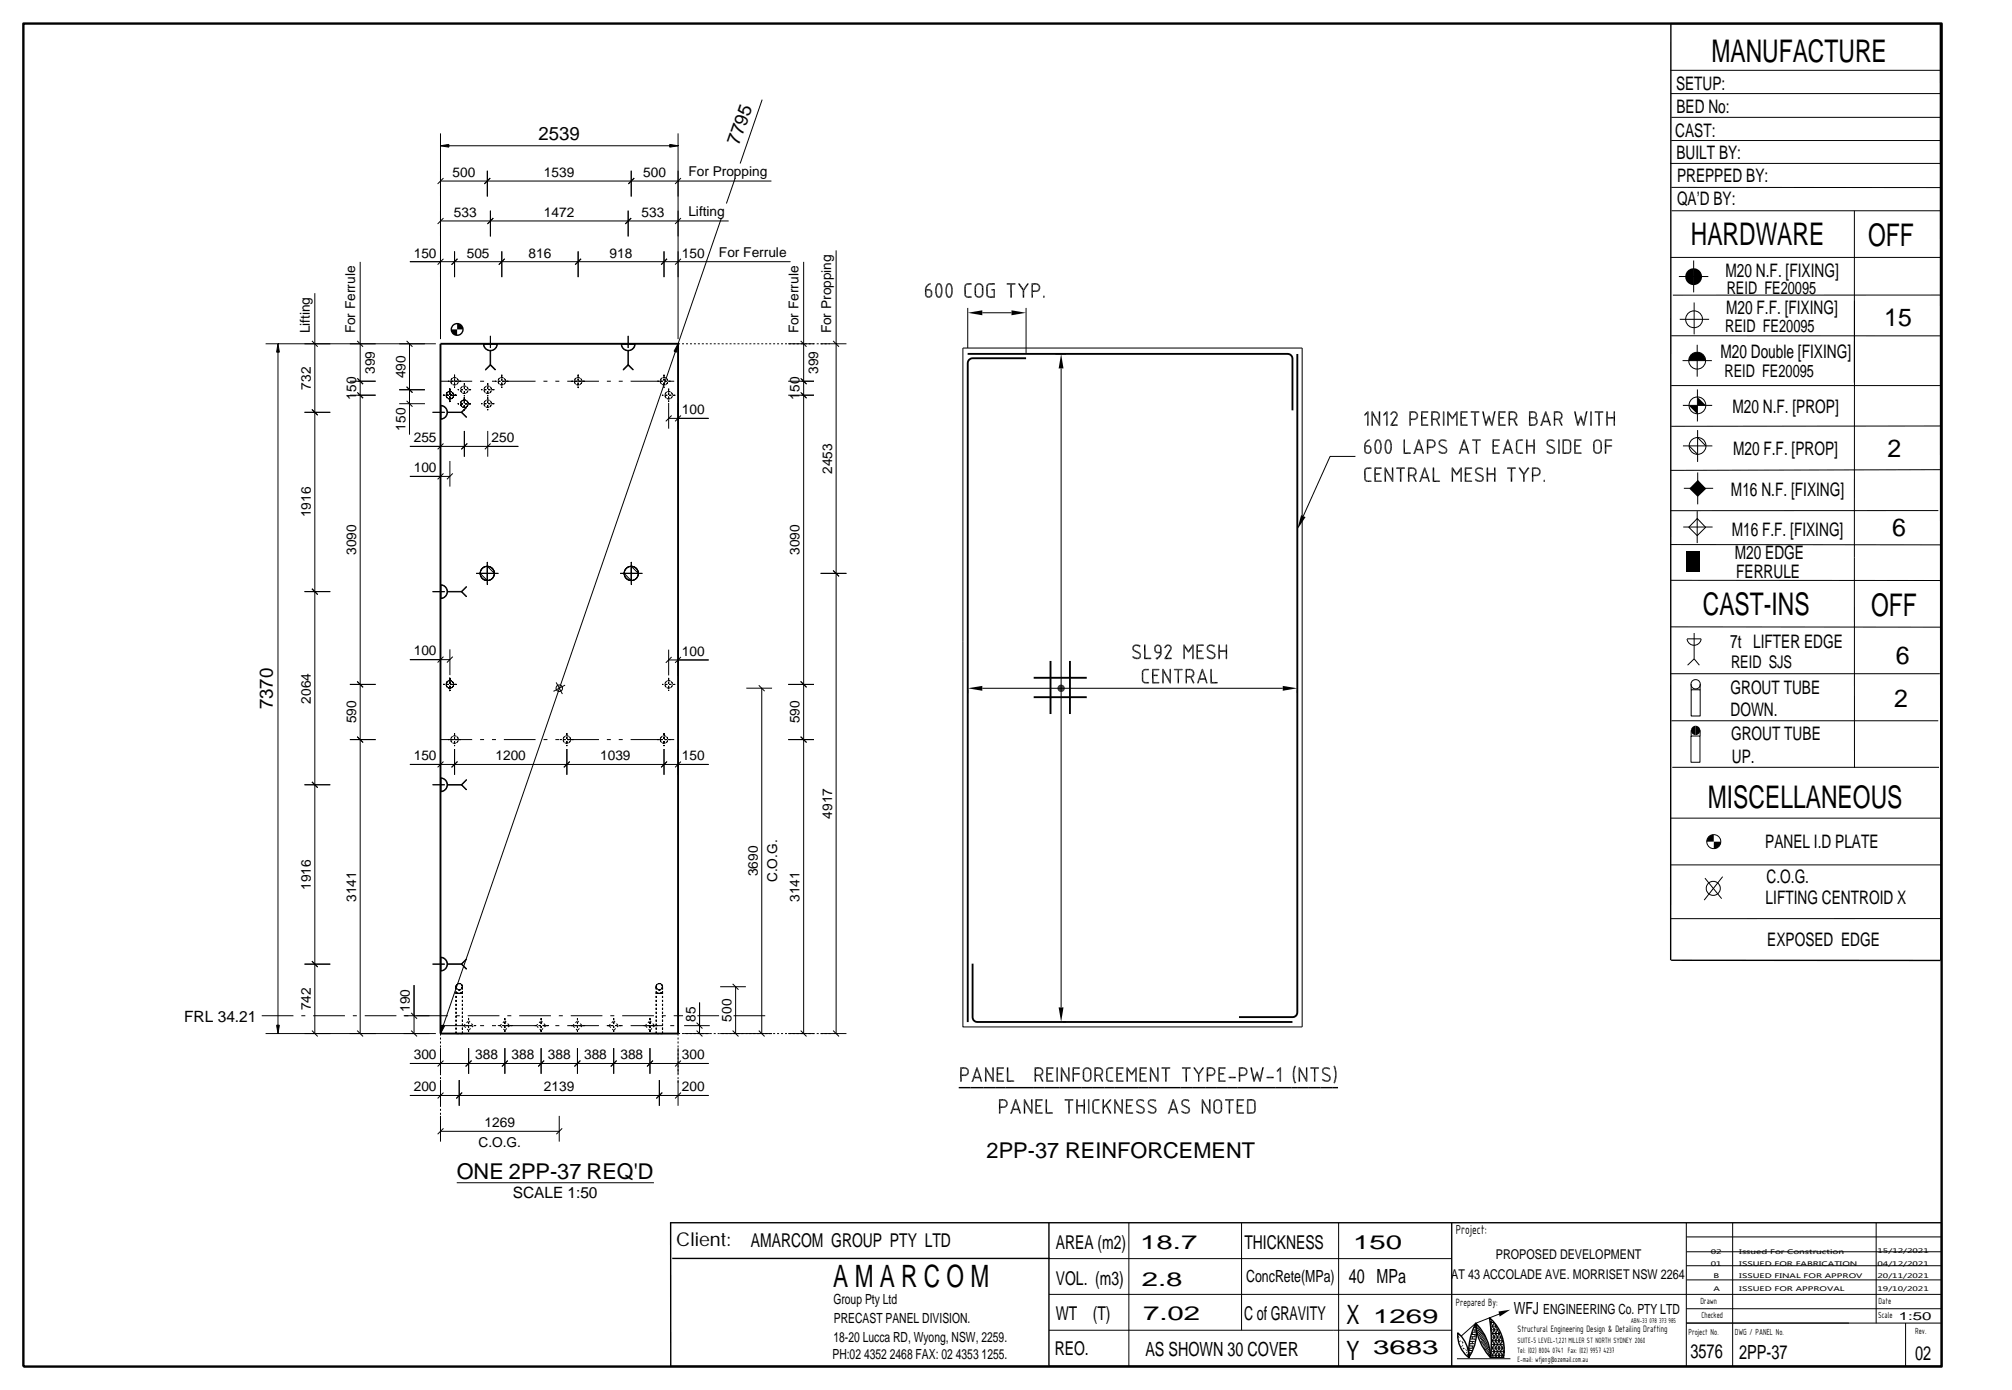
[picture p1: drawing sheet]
<svg xmlns="http://www.w3.org/2000/svg" width="430mm" height="297mm" viewBox="0 0 430 297" stroke-linecap="round" stroke-linejoin="round" font-family="sans-serif">
<defs><g id="words">
<g font-size="6.7">
<text x="365.8" y="13.2">MANUFACTURE</text>
<text x="361.4" y="52.3">HARDWARE</text>
<text x="399.3" y="52.6">OFF</text>
<text x="364" y="131.5">CAST-INS</text>
<text x="399.9" y="131.7">OFF</text>
<text x="365" y="172.6">MISCELLANEOUS</text>
</g>
<text font-size="6.6" x="178.1" y="275">A M A R C O M</text>
<g font-size="5.7">
<text x="287.8" y="283">X</text>
<text x="287.8" y="290.7">Y</text>
</g>
<g font-size="5.3">
<text x="402.7" y="69.7">15</text>
<text x="403.4" y="97.6">2</text>
<text x="404.4" y="114.4">6</text>
<text x="405.2" y="141.9">6</text>
<text x="404.9" y="151.1">2</text>
</g>
<g font-size="4.7">
<text x="97.6" y="252">ONE 2PP-37 REQ'D</text>
<text x="210.9" y="247.5">2PP-37 REINFORCEMENT</text>
</g>
<g font-size="4.2">
<text x="243.7" y="267">18.7</text>
<text x="289.2" y="266.8">150</text>
<text x="244" y="274.8">2.8</text>
<text x="288.3" y="274.2">40 MPa</text>
<text x="244.3" y="282.2">7.02</text>
<text x="293.5" y="282.7">1269</text>
<text x="244.8" y="289.7">AS SHOWN 30 COVER</text>
<text x="293.5" y="289.3">3683</text>
<text x="361.3" y="290.3">3576</text>
<text x="371.7" y="290.4">2PP-37</text>
<text x="409.3" y="290.7">02</text>
</g>
<g font-size="4.1">
<text x="144.5" y="266.3">Client:</text>
<text x="160.5" y="266.5">AMARCOM GROUP PTY LTD</text>
<text x="225.7" y="266.8">AREA (m2)</text>
<text x="266" y="266.8">THICKNESS</text>
<text x="225.7" y="274.5">VOL. (m3)</text>
<text x="225.6" y="282">WT</text>
<text x="233.6" y="282">(T)</text>
<text x="265.9" y="282">C of GRAVITY</text>
<text x="225.4" y="289.6">REO.</text>
</g>
<g font-size="4">
<text x="358.2" y="19.2">SETUP:</text>
<text x="358.1" y="29.3">CAST:</text>
<text x="358.3" y="24.1">BED No:</text>
<text x="115.1" y="30">2539</text>
<text x="157.9" y="31.3" transform="rotate(-71 157.9 31.3)">7795</text>
<text x="358.3" y="33.9">BUILT BY:</text>
<text x="358.4" y="39">PREPPED BY:</text>
<text x="358.4" y="43.9">QA’D BY:</text>
<text x="368.8" y="59.2">M20 N.F. [FIXING]</text>
<text x="368.9" y="67.2">M20 F.F. [FIXING]</text>
<text x="367.7" y="76.6">M20 Double [FIXING]</text>
<text x="370.3" y="88.2">M20 N.F. [PROP]</text>
<text x="370.4" y="97.1">M20 F.F. [PROP]</text>
<text x="370" y="106.1">M16 N.F. [FIXING]</text>
<text x="370.1" y="114.5">M16 F.F. [FIXING]</text>
<text x="370.8" y="119.5">M20 EDGE</text>
<text x="371.1" y="123.5">FERRULE</text>
<text x="369.8" y="138.5">7t LIFTER EDGE</text>
<text x="369.9" y="148.3">GROUT TUBE</text>
<text x="58.3" y="151.6" transform="rotate(-90 58.3 151.6)">7370</text>
<text x="369.9" y="153">DOWN.</text>
<text x="370" y="158.1">GROUT TUBE</text>
<text x="370.2" y="163">UP.</text>
<text x="377.3" y="181.3">PANEL I.D PLATE</text>
<text x="377.6" y="188.7">C.O.G.</text>
<text x="377.4" y="193.1">LIFTING CENTROID X</text>
<text x="377.7" y="202.2">EXPOSED EDGE</text>
</g>
<g font-size="3.7">
<text x="369.1" y="62.8">REID FE20095</text>
<text x="368.7" y="70.9">REID FE20095</text>
<text x="368.6" y="80.7">REID FE20095</text>
<text x="370" y="142.7">REID SJS</text>
</g>
<g font-size="3.6">
<text x="266.4" y="274.1">ConcRete(MPa)</text>
<text x="323.6" y="280.8">WFJ</text>
</g>
<g font-size="3.3">
<text x="39.4" y="218.3">FRL 34.21</text>
<text x="109.6" y="256">SCALE 1:50</text>
</g>
<g font-size="3">
<text x="311.2" y="263.8">Project:</text>
<text x="178.1" y="278.6">Group Pty Ltd</text>
<text x="329.9" y="280.7">ENGINEERING Co. PTY LTD</text>
<text x="178.1" y="286.7">18-20 Lucca RD, Wyong, NSW, 2259.</text>
<text x="178.2" y="282.8">PRECAST PANEL DIVISION.</text>
<text x="177.9" y="290.4">PH:02 4352 2468 FAX: 02 4353 1255.</text>
</g>
<g font-size="2.9">
<text x="96.7" y="37.8">500</text>
<text x="116.3" y="37.8">1539</text>
<text x="137.5" y="37.8">500</text>
<text x="147.1" y="37.6">For Propping</text>
<text x="97" y="46.3">533</text>
<text x="116.3" y="46.3">1472</text>
<text x="137.1" y="46.3">533</text>
<text x="147.1" y="46.1">Lifting</text>
<text x="88.4" y="55">150</text>
<text x="99.8" y="55">505</text>
<text x="113" y="55">816</text>
<text x="130.3" y="55">918</text>
<text x="145.8" y="55">150</text>
<text x="153.7" y="54.8">For Ferrule</text>
<text x="66.2" y="71.3" transform="rotate(-90 66.2 71.3)">Lifting</text>
<text x="75.9" y="71.3" transform="rotate(-90 75.9 71.3)">For Ferrule</text>
<text x="170.7" y="71.3" transform="rotate(-90 170.7 71.3)">For Ferrule</text>
<text x="177.6" y="71.3" transform="rotate(-90 177.6 71.3)">For Propping</text>
<text x="66.4" y="83.2" transform="rotate(-90 66.4 83.2)">732</text>
<text x="80.1" y="79.9" transform="rotate(-90 80.1 79.9)">399</text>
<text x="86.7" y="80.8" transform="rotate(-90 86.7 80.8)">490</text>
<text x="174.9" y="79.9" transform="rotate(-90 174.9 79.9)">399</text>
<text x="76.1" y="85.4" transform="rotate(-90 76.1 85.4)">150</text>
<text x="145.8" y="88.5">100</text>
<text x="170.9" y="85.4" transform="rotate(-90 170.9 85.4)">150</text>
<text x="86.7" y="92" transform="rotate(-90 86.7 92)">150</text>
<text x="88.4" y="94.5">255</text>
<text x="105.1" y="94.5">250</text>
<text x="88.4" y="100.9">100</text>
<text x="177.8" y="101.3" transform="rotate(-90 177.8 101.3)">2453</text>
<text x="66.4" y="110.5" transform="rotate(-90 66.4 110.5)">1916</text>
<text x="76.1" y="118.6" transform="rotate(-90 76.1 118.6)">3090</text>
<text x="170.9" y="118.6" transform="rotate(-90 170.9 118.6)">3090</text>
<text x="88.4" y="140.1">100</text>
<text x="145.8" y="140.1">100</text>
<text x="66.4" y="150.3" transform="rotate(-90 66.4 150.3)">2064</text>
<text x="76.1" y="154.6" transform="rotate(-90 76.1 154.6)">590</text>
<text x="170.9" y="154.6" transform="rotate(-90 170.9 154.6)">590</text>
<text x="88.4" y="162.5">150</text>
<text x="105.9" y="162.5">1200</text>
<text x="128.3" y="162.5">1039</text>
<text x="145.8" y="162.5">150</text>
<text x="177.8" y="175" transform="rotate(-90 177.8 175)">4917</text>
<text x="66.4" y="190.1" transform="rotate(-90 66.4 190.1)">1916</text>
<text x="161.9" y="187.2" transform="rotate(-90 161.9 187.2)">3690</text>
<text x="166.1" y="188.5" transform="rotate(-90 166.1 188.5)">C.O.G.</text>
<text x="76.1" y="192.7" transform="rotate(-90 76.1 192.7)">3141</text>
<text x="170.9" y="192.7" transform="rotate(-90 170.9 192.7)">3141</text>
<text x="66.4" y="215.9" transform="rotate(-90 66.4 215.9)">742</text>
<text x="87.6" y="216.2" transform="rotate(-90 87.6 216.2)">190</text>
<text x="148.6" y="218.4" transform="rotate(-90 148.6 218.4)">85</text>
<text x="156.4" y="218.3" transform="rotate(-90 156.4 218.3)">500</text>
<text x="88.4" y="226.4">300</text>
<text x="101.6" y="226.4">388</text>
<text x="109.3" y="226.4">388</text>
<text x="117.1" y="226.4">388</text>
<text x="124.8" y="226.4">388</text>
<text x="132.6" y="226.4">388</text>
<text x="145.8" y="226.4">300</text>
<text x="88.4" y="233.2">200</text>
<text x="116.3" y="233.2">2139</text>
<text x="145.8" y="233.2">200</text>
<text x="102.3" y="245.1">C.O.G.</text>
<text x="103.6" y="240.9">1269</text>
<text x="319.7" y="269">PROPOSED DEVELOPMENT</text>
<text x="310.2" y="273.3">AT 43 ACCOLADE AVE. MORRISET NSW 2264</text>
</g>
<g font-size="2.4">
<text x="311.2" y="279.1">Prepared By:</text>
<text x="405.8" y="282">1:50</text>
</g>
<text font-size="2.1" x="324.4" y="284.7">Structural Engineering Design &amp; Detailing Drafting</text>
<g font-size="2">
<text x="363.4" y="278.7">Drawn</text>
<text x="363.7" y="281.6">Checked</text>
<text x="401.4" y="281.6">Scale</text>
<text x="401.5" y="278.7">Date</text>
<text x="360.9" y="285.2">Project No.</text>
<text x="370.8" y="285.2">DWG / PANEL No.</text>
<text x="409.3" y="285.1">Rev.</text>
</g>
<g font-size="1.8">
<text x="324.4" y="287">SUITE-5 LEVEL-1,221 MILLER ST NORTH SYDNEY 2060</text>
<text x="324.3" y="289.1">Tel: (02) 8004 0741 Fax: (02) 9957 4237</text>
<text x="324.3" y="291.1">E-mail: wfjeng@ozemail.com.au</text>
</g>
<text font-size="1.6" x="348.6" y="282.7">ABN-33 078 373 985</text>
<g font-size="1.3">
<text x="365.7" y="267.9">02</text>
<text x="371.8" y="267.9">Issued For Construction</text>
<text x="401.3" y="267.9">15/12/2021</text>
<text x="365.7" y="270.5">01</text>
<text x="366.3" y="275.8">A</text>
<text x="366.3" y="273.2">B</text>
<text x="371.7" y="275.8">ISSUED FOR APPROVAL</text>
<text x="371.7" y="273.2">ISSUED FINAL FOR APPROV</text>
<text x="371.7" y="270.5">ISSUED FOR FABRICATION</text>
<text x="401.3" y="275.8">19/10/2021</text>
<text x="401.3" y="273.1">20/11/2021</text>
<text x="401.3" y="270.5">04/12/2021</text>
</g>
</g></defs>
<path d="M55.9 217.1h90.1M149.1 217.1h4.6M156.8 217.1h8.1" fill="none" stroke="#000" stroke-width=".21" stroke-dasharray="6.8 1.7 .8 1.7" stroke-linecap="butt"/>
<g fill="none" stroke="#000" stroke-width=".21">
<path d="M357 15h57.9M357.1 20h57.9M94.1 28.5v44M94.1 38.7h70.8M94.1 31.2h50.8M94.1 31.2l1.8-.3v.6zM94.8 38.1l-1.3 1.2M104.2 36.5v5.5M104.8 38.1l-1.3 1.2M134.9 36.5v5.5M135.6 38.1l-1.3 1.2M143.1 30.9l1.8 .3-1.8 .3z"/>
<path d="M144.9 28.5v44M145.5 38.1l-1.2 1.2M157.1 38l-1.8 5.5M162.9 21.3l-4.7 13.6M357 34.9h57.9M357.2 30h57.8M357.2 25.1h57.8M77 56v164.9M87.6 55.9h81.4M94.1 47.2h61.6M94.8 46.6l-1.3 1.3M94.8 55.3l-1.3 1.3"/>
<path d="M97.2 53.7v5.5M97.8 55.3l-1.3 1.3M104.8 45v5.5M105.4 46.6l-1.2 1.3M107.3 53.7v5.5M107.9 55.3l-1.3 1.3M123.6 53.7v5.5M124.2 55.3l-1.3 1.3M134.3 45v5.5M134.9 46.6l-1.3 1.3M141.9 53.7v5.5M142.6 55.3l-1.3 1.3"/>
<path d="M145.5 46.6l-1.2 1.3M145.5 55.3l-1.2 1.3M154.2 46.6l-9.3 26.9M171.8 56v164.9M178.7 53.5v167.4M357.1 55h57.6M357.2 40l57.8 .1M357.3 45h57.6M358.8 59.1h6.3M362 55.7v6.8M396.3 45v36.8M56.8 73.5h36.4"/>
<path d="M59.4 73.5l.3 1.8h-.6zM59.4 73.5v147.4M66.7 72.9l1.2 1.2M67.3 62.6v158.3M76.3 72.9l1.3 1.2M86.9 72.9l1.3 1.2M87.5 73.5v19.3M103.3 73.5a1.51 1.51 0 0 0 1.5 1.4 1.51 1.51 0 0 0 1.5-1.4 1.5 1.5 0 0 1-1.5 1.5 1.5 1.5 0 0 1-1.5-1.5zM103.4 73.5l2.8 .1zM104.8 75l.1 3zM104.8 77.9l.1 .1-1.1 1.1zM104.8 78l.1-.1 1 1.1-.1 .1z"/>
<path d="M104.8 71.8v2.6zM132.8 73.5a1.51 1.51 0 0 0 1.5 1.4 1.51 1.51 0 0 0 1.5-1.4 1.5 1.5 0 0 1-1.5 1.5 1.5 1.5 0 0 1-1.5-1.5zM132.9 73.5l2.8 .1zM134.2 78l.1-.1 1 1.2zM134.2 75l.1 3zM134.2 77.9l.1 .1-1.1 1.1v-.1zM134.3 71.8v2.6zM144.9 73.5h.1M144.9 73.5l-50.8 147.4M144.9 73.5l-.3 1.8-.5-.2zM168.5 73.5h5.5M171.1 72.9l1.3 1.2"/>
<path d="M175.4 73.5h5.5M178.1 72.9l1.2 1.2M205.8 74.4h72.5v145.1h-72.5zM206.8 65.8v8.6M210 66.8h6.2M219.3 65.8v9.6M225.5 75.6h2.3M226.8 78.7v136.6M357.2 71.8h57.5M359 68.2h6.3M359.6 77.1h6.3M362.1 64.6v6.9"/>
<path d="M362.8 73.7v6.8M396.4 64.3v99.8M414.9 63.1h-57.4M65.1 88.1h5.5M66.7 87.5l1.2 1.2M74.8 84.5h5.5M74.8 81.5h5.5M76.3 83.8l1.3 1.3-1.1-1.1M76.3 80.8l1.3 1.3-1.1-1.1M85.3 83.3h5.5M85.3 86.3h5.5M86.9 82.7l1.3 1.2"/>
<path d="M86.9 85.7l1.3 1.2M87.6 95.4h23.2M92.5 88.1h2.6zM94.1 86.7l.2 2.8zM94.1 86.6a1.45 1.45 0 0 1 1.6 1.5 1.45 1.45 0 0 1-1.6 1.4 1.45 1.45 0 0 0 1.4-1.4 1.45 1.45 0 0 0-1.4-1.5zM94.1 92.1v5.5M94.1 98.5v5.5M94.8 94.8l-1.3 1.2M95.7 88.1l3 .1zM96.2 98.5v5.5M98.6 88.1l1.1-1.1zM98.7 88.1l1 1.1z"/>
<path d="M99.3 92.1v5.5M99.9 94.8l-1.3 1.2M104.2 92.1v5.5M104.9 94.8l-1.3 1.2M142.9 86.1v5.5M142.9 89.4h8.6M143.6 88.8l-1.3 1.2M144.9 86.1v5.5M145.5 88.8l-1.2 1.2M168.5 84.5h5.5M168.5 81.5h5.5M171.1 83.8l1.3 1.3"/>
<path d="M171.1 80.8l1.3 1.3M289.7 97.5h-5.4l-5.7 12.8M292.2 87.9v2.9M292.3 87.9v3.1M292.4 87.9v3.1M293.2 87.9v2.9M293.4 87.9v2.9M294.8 88v3M294.9 88v3M296 99.9v2.9M296.2 99.9v2.9M296.3 87.9v2.9"/>
<path d="M296.3 87.9v3.1M296.5 87.9v3.1M308.5 87.9v3.1M308.6 87.9v3.1M309.4 87.9v2.9M309.6 87.9v2.9M310.4 99.9v2.9M310.5 99.9v2.9M311.3 87.9v2.9M311.3 87.9v3.1M311.4 87.9v3.1M312.2 99.9v3.1"/>
<path d="M312.3 99.9v3.1M312.4 99.9v3.1M333.1 93.9v3.1M333.3 93.9v3.1M334 93.9v3.1M334.2 93.9v3.1M340 87.9v3.1M340.1 87.9v3.1M357.2 82.4h57.7M359.7 86.6h6.3M359.7 95.3h6.3M361 95.3l1.8 1.8"/>
<path d="M362.8 83.2v6.9M362.8 91.9v6.8M362.9 93.5l1.7 1.8M414.8 91l-57.6 .1M87.6 101.8h8.6M94.8 101.2l-1.3 1.2M96.8 101.2l-1.3 1.2M297.6 100v3M297.7 100v3M357 116.4h57.7M359.8 112.6h6.2M359.9 104.3h6.3"/>
<path d="M362.8 110.8l1.8 1.9-1.8 1.8-1.8-1.8zM362.8 109.2v6.9M362.9 101v6.8M414.3 109.1h-57.2M414.7 100.4l-57.6 .1M65.1 126.4h5.5M66.7 125.8l1.2 1.3M92.5 126.4h2.6zM94.1 125l.2 2.8zM94.1 124.9a1.45 1.45 0 0 1 1.6 1.5 1.45 1.45 0 0 1-1.6 1.4 1.45 1.45 0 0 0 1.4-1.4 1.45 1.45 0 0 0-1.4-1.5zM94.1 138.8v5.5M95.7 126.4l3 .1z"/>
<path d="M96.2 138.8v5.5M98.6 126.4l1.1-1zM98.6 126.5l1.1 1zM101.8 122.5h4.7M102.6 122.5h1.6v-1.5l1.5 1.5h-1.5v1.6zM104.1 120.2l.1 4.7zM132.5 122.5h4.8M134.9 120.2v4.7zM134.9 121l1.6 1.5h-1.6v1.6l-1.5-1.6h1.5zM142.9 138.8v5.5M144.9 138.8v5.5M175.4 122.5h5.5"/>
<path d="M178.1 121.9l1.2 1.3M253 137.7v3M253.2 137.7v3M254.9 137.7v3.2M255 137.7v3.2M357.1 134h57.6M357.2 124l57.5 .1M360.6 136.6a1.51 1.51 0 0 0 1.5 1.3 1.51 1.51 0 0 0 1.5-1.3M360.6 136.5h3M362.1 135.3v5.5M74.8 146.3h5.5M74.8 158h5.5"/>
<path d="M76.3 145.6l1.3 1.3M76.3 157.4l1.3 1.3M87.6 141h8.6M94.8 140.3l-1.3 1.3M96.8 140.3l-1.3 1.3M118.9 145.8l1.3 2.5M120.8 146.4l-2.5 1.3M143.6 140.4l-1.3 1.2M145.5 140.4l-1.2 1.2M151.5 141h-8.6M159.5 147.1h5.5M162.2 146.4l1.2 1.3"/>
<path d="M162.8 147.1v73.8M168.5 146.3h5.5M168.5 158h5.5M171.1 145.6l1.3 1.3M171.1 157.4l1.3 1.3M206.8 147.5v.6M210 147.1h64.2M248.5 142.9v3M248.6 142.9v3M250.1 143.1v2.9M250.2 143.1v2.9M277.3 147.5v.6"/>
<path d="M357.1 144h57.5M357.3 154h57M361.4 157.3h1.9v5.6h-1.9zM361.5 147.4h1.9v5.6h-1.9zM361.5 146.2v1.2M361.5 156.1v1.2M362.1 140.8l-1.4 1.4M362.1 140.8l1.1 1.4M363.4 156.1v1.2M363.4 146.2v1.2M65.1 167.7h5.5M66.7 167.1l1.2 1.2"/>
<path d="M87.6 163.4h63.9M92.5 167.7h2.6zM94.1 166.3l.2 2.8zM94.1 166.2a1.45 1.45 0 0 1 1.6 1.4 1.45 1.45 0 0 1-1.6 1.5 1.45 1.45 0 0 0 1.4-1.5 1.45 1.45 0 0 0-1.4-1.4zM94.1 160.1v5.5M94.8 162.7l-1.3 1.3M95.7 167.7l3 .1zM97.2 160.1v5.5M97.8 162.7l-1.3 1.3M98.6 167.7l1.1 1zM99.7 166.6l-1 1.1zM121.2 160.1v5.5"/>
<path d="M121.8 162.7l-1.3 1.3M141.9 160.1v5.5M142.6 162.7l-1.3 1.3M144.9 160.1v5.5M145.5 162.7l-1.2 1.3M357.2 174.8h57.8M357.4 164h57M357 184.8h58M364.4 187.7l3.6 4.3M368.2 187.3l-4 5.1M415 196.3h-57.8M59.1 219.1h.6l-.3 1.8z"/>
<path d="M65.1 206h5.5M66.7 205.4l1.2 1.2M86.3 217.1h5.5M87.9 216.4l1.2 1.3M88.5 210.5v10.4M92.5 206h2.6zM94.1 204.6l.2 2.8zM94.1 204.5a1.45 1.45 0 0 1 1.6 1.5 1.45 1.45 0 0 1-1.6 1.4 1.45 1.45 0 0 0 1.4-1.4 1.45 1.45 0 0 0-1.4-1.5zM94.4 219.1l.6 .2-.9 1.6zM95.7 206l3 .1zM98.6 206l1.1-1zM98.6 206.1l1.1 1z"/>
<path d="M146.2 219.2h5.5M148.9 218.5l1.2 1.3M149.5 214.2v6.7M153.9 210.9h5.5M156.6 210.2l1.2 1.3M157.2 210.9v10M227.2 218.4h.6M56.8 220.9h36.4M66.7 220.2l1.2 1.3M76.3 220.2l1.3 1.3M87.6 234.1h63.9M87.6 227.3h63.9"/>
<path d="M87.9 220.2l1.2 1.3M94.1 224v5.5M94.1 230.8v5.5M94.1 238.5v5.5M94.8 233.5l-1.3 1.2M94.8 226.6l-1.3 1.3M98.1 230.8v5.5M98.8 233.5l-1.3 1.2M100.2 224v5.5M100.8 226.6l-1.3 1.3M107.9 224v5.5M108.5 226.6l-1.2 1.3"/>
<path d="M115.7 224v5.5M116.3 226.6l-1.3 1.3M119.5 238.5v5.5M123.4 224v5.5M124 226.6l-1.2 1.3M131.2 224v5.5M131.8 226.6l-1.2 1.3M138.9 224v5.5M139.6 226.6l-1.3 1.3M140.9 230.8v5.5M141.5 233.5l-1.2 1.2M144.9 224v5.5"/>
<path d="M144.9 230.8v5.5M145.5 233.5l-1.2 1.2M145.5 226.6l-1.2 1.3M146.2 220.9h5.5M148.9 220.2l1.2 1.3M153.9 220.9h5.5M156.6 220.2l1.2 1.3M159.5 220.9h5.5M162.2 220.2l1.2 1.3M168.5 220.9h5.5M171.1 220.2l1.3 1.3M175.4 220.9h5.5"/>
<path d="M178.1 220.2l1.2 1.3M210.6 228.1v2.9M210.8 228.1v2.9M212.2 228.2v3M212.3 228.2v3M218.9 234.9v2.9M219 234.9v2.9M220.5 235.1v2.9M220.6 235.1v2.9M225.9 228.1v3.1M226 228.1v3.1M226.8 228.1v2.9"/>
<path d="M227 228.1v2.9M228.4 228.2v3M228.5 228.2v3M232.6 234.9v3.1M232.8 234.9v3.1M238.2 234.9v2.9M238.4 234.9v2.9M239.8 235.1v2.9M239.9 235.1v2.9M240.9 228.1v2.9M241 228.1v2.9M242.7 228.1v3.1"/>
<path d="M242.8 228.1v3.1M242.9 228.1v3.1M245.8 228.1v2.9M246 228.1v2.9M247.4 228.2v3M247.6 228.2v3M256.9 234.9v2.9M257.1 234.9v2.9M258.5 235.1v2.9M258.6 235.1v2.9M266.6 234.9v3.1M266.7 234.9v3.1"/>
<path d="M273.5 228.1v2.9M273.6 228.1v3.1M273.7 228.1v3.1M277.6 228.1v2.9M277.8 228.1v2.9M279.2 228.2v3M279.3 228.2v3M94.1 241.8h25.4M94.8 241.1l-1.3 1.3M97.6 252.7h42.2M120.2 241.1l-1.3 1.3M224.2 276.6h190.8"/>
<path d="M224.2 269h86.1M241.3 261.3v30.6M265.4 261.3v23M286.1 261.3v30.6M310.3 261.3v30.6M360.4 261.3v30.6M360.4 279.7h54.6M360.4 270.5h54.6M360.5 273.5h54.5M360.5 267.5h54.5M360.5 264.3h54.5M370.3 261.3v30.6"/>
<path d="M401 261.3v21.5M224.2 284.3h86.1M311.4 290.4h11.4M311.7 285.5h.1M311.9 285.4h.1M311.8 285.8h.1M312 286.6h.1M312.2 286.6h.1M312.5 287.7h.1M312.5 286.7h.1M312.7 287h.1M312.6 287.4h.1"/>
<path d="M312.7 286.9h.1M312.7 288.2h.1M312.8 288.1h.1M312.9 288.2h.1M312.9 288.1v.1M313.3 288.3h.1M313.4 288.6h.1M313.4 288.5v.1M313.4 289h.1M313.7 289.7h.1M313.7 289.4h.1M313.9 289.1h.5"/>
<path d="M313.9 288.6h.7M314 288.1h.8M314 287.6h1M314.1 289.1l.1 .5h-.3M314.1 288.1v.5M314.2 286.7h1M314.3 286.1h1M314.4 285.7h1M314.6 285.2h.8M314.7 284.7v.5M314.7 285.7v.4M314.7 286.7v.4"/>
<path d="M314.7 287.6v.5M314.7 284.7h.7M314.9 284.2h.5M315 283.7h.4M315.1 287.1h-1v.5M315.3 284.2v.5M315.3 285.2v.5M315.3 286.1v.3M315.4 283.1l.2 .2M315.4 283.2h-.1v.5M315.5 283.3v.1M315.5 283.5l.5 .6"/>
<path d="M315.7 284.2l.1 .2M315.8 283.3l-.2 .2M316 283.5l-.2 .2M316.1 284.1l-.3 .5M316.1 285.4v.1M316.1 285.3l.5 .6M316.1 284l.5 .6M316.2 283.8l-.2 .2M316.3 284.4l-.4 .5M316.3 285.7l-.1 .1M316.3 285l.5 .7M316.5 284.6l-.5 .7"/>
<path d="M316.5 285.9l-.2 .2M316.5 286.1l.5 .6M316.5 284.8l.5 .6M316.5 286.6l.3 .4M316.8 284.6l-.2 .2M316.9 284.8l-.1 .2M317.1 285.1l-.1 .2M317.1 285.3l.3 .3M317.1 286.7l-.3 .4M317.1 285.4l-.5 .7M317.1 286.6l.5 .6M317.2 287.9l.4 .6"/>
<path d="M317.3 287l-.4 .4M317.3 285.7l-.5 .6M317.3 287.6l.5 .6M317.3 286.3l.5 .7M317.5 287.2l-.4 .5M317.5 285.9l-.5 .7M317.5 286.1l.3 .3M317.5 287.4l.5 .6M317.9 286.9l-.3 .5M318.1 287.2l-.3 .4M318.1 287.8l.2 .3M318.1 288l-.5 .6"/>
<path d="M318.1 289.1l.5 .6M318.1 289.3h.1M318.2 287.6l-.2 .2M318.3 288.2l-.5 .7M318.3 289.5l-.1 .1M318.3 288.9l.3 .3M318.4 288.5l-.4 .6M318.5 281.9h.1M318.5 289.7l-.1 .1M318.5 282.2l3 6.9M318.5 282.6h.8M318.6 283.4h1.3"/>
<path d="M318.6 289.9h.1M318.7 284.2l2.6 5.9M318.7 289.6h2.8M318.7 289l.5 1.1M318.7 285h2M318.7 285.7h2.3M318.7 288.8h2.8M318.8 285.9l1.8 4.2M318.8 287.5l1.1 2.6M318.8 286.5h2.4M318.8 287.3h2.6M318.8 288.1h2.7"/>
<path d="M318.9 282.1l-.3 .7M319.3 282.7l-.6 1.5h1.6M319.4 282.8l1.9 4.2M319.8 283.2l-1.1 2.4M320.2 283.9l-1.4 3.1M320.5 284.6l-1.8 4.1M320.7 280.7l-5.3 2.1-3.1 2.8M320.9 285.4l-2.1 4.7M321.2 286.3l-1.7 3.8M321.4 287.4l-1.2 2.7M321.5 288.6l-.6 1.5M321.5 290.1h-2.9"/>
<path d="M360.4 282.7h54.5M407.3 282.7v9.2"/>
<circle cx="362.1" cy="68.2" r="1.8"/>
<circle cx="362.8" cy="77.1" r="1.8"/>
<circle cx="362.8" cy="86.6" r="1.8"/>
<circle cx="362.8" cy="95.3" r="1.8"/>
<circle cx="104.1" cy="122.5" r="1.53"/>
<circle cx="104.2" cy="122.5" r="1.51"/>
<circle cx="104.2" cy="122.5" r="1.53"/>
<circle cx="134.9" cy="122.5" r="1.53"/>
<circle cx="134.9" cy="122.5" r="1.51"/>
<circle cx="119.5" cy="147.1" r=".7"/>
<circle cx="362.4" cy="146.2" r="1"/>
<circle cx="366.3" cy="179.9" r="1.5"/>
<circle cx="366.2" cy="189.8" r="1.5"/>
</g>
<g fill="none" stroke="#000" stroke-width=".4">
<path d="M94.1 73.5h50.8v147.4h-50.8zM206.8 75.6h68.4a1.04 1.04 0 0 1 1 1.1v11M219.3 76.6h-11.4a1.08 1.08 0 0 0-1.1 1v140.8M277.3 75.6v140.7a1.01 1.01 0 0 1-1.1 1.1h-11.4M313.3 94v2.2M318.6 89v2M322.6 94v2.2M330.7 88v2.2M338.2 89v2M220.9 149h11.4M220.9 144.8h11.4M224.5 141.2v11.4"/>
<path d="M228.7 141.2v11.4M207.9 205.9v11.5a1.01 1.01 0 0 0 1 1h67.3M217.5 235v2.2M251.1 235v2.2M269 229.1v2.1"/>
</g>
<g fill="none" stroke="#000" stroke-width=".21" stroke-dasharray=".4 .4" stroke-linecap="butt">
<path d="M144.9 73.5h32.5M95.8 83.7a.79 .79 0 0 1 1.1 .4 .79 .79 0 0 1-.4 1.1M96.1 83.1h.1M96.1 83.1v2.8M96.1 85.9h.1M96.2 83.7a.79 .79 0 0 1 .7 .8 .79 .79 0 0 1-.7 .8M96.2 85.3a.79 .79 0 0 1-.8-.8 .79 .79 0 0 1 .8-.8M96.2 83.1h-.1M96.2 83.1v2.8M96.2 85.9h-.1M96.5 85.2a.79 .79 0 0 1-1.1-.4 .79 .79 0 0 1 .4-1.1M96.8 80.7a.79 .79 0 0 1 1.1 .5 .79 .79 0 0 1-.4 1"/>
<path d="M97.2 80.7a.79 .79 0 0 1 .8 .8 .79 .79 0 0 1-.8 .8M97.2 82.3a.79 .79 0 0 1-.8-.8 .79 .79 0 0 1 .8-.8M97.2 80.1v2.8M97.5 82.2a.79 .79 0 0 1-1.1-.4 .79 .79 0 0 1 .4-1.1M97.6 84.5h-2.9M98.6 81.5h-2.8M98.9 82.5a.8 .8 0 0 1 1.1 .5 .8 .8 0 0 1-.5 1M98.9 85.5a.8 .8 0 0 1 1.1 .5 .8 .8 0 0 1-.5 1M99.3 82.5a.79 .79 0 0 1 .8 .8 .79 .79 0 0 1-.8 .8M99.3 84.1a.79 .79 0 0 1-.9-.8 .79 .79 0 0 1 .9-.8M99.3 85.5a.79 .79 0 0 1 .8 .8 .79 .79 0 0 1-.8 .8M99.3 87.1a.79 .79 0 0 1-.9-.8 .79 .79 0 0 1 .9-.8"/>
<path d="M99.3 84.9v2.8M99.3 81.9v2.8M99.5 84a.8 .8 0 0 1-1-.4 .8 .8 0 0 1 .4-1.1M99.5 87a.8 .8 0 0 1-1-.4 .8 .8 0 0 1 .4-1.1M100.6 83.3h-2.7M100.6 86.3h-2.7M103.9 82.5a.8 .8 0 0 1 1.1 .5 .8 .8 0 0 1-.5 1M103.9 85.5a.8 .8 0 0 1 1.1 .5 .8 .8 0 0 1-.5 1M104.2 82.5a.79 .79 0 0 1 .9 .8 .79 .79 0 0 1-.9 .8M104.2 84.1a.79 .79 0 0 1-.8-.8 .79 .79 0 0 1 .8-.8M104.2 81.9v2.8M104.2 85.5a.79 .79 0 0 1 .9 .8 .79 .79 0 0 1-.9 .8"/>
<path d="M104.2 87.1a.79 .79 0 0 1-.8-.8 .79 .79 0 0 1 .8-.8M104.2 84.9v2.8M104.5 84a.8 .8 0 0 1-1-.4 .8 .8 0 0 1 .4-1.1M104.5 87a.8 .8 0 0 1-1-.4 .8 .8 0 0 1 .4-1.1M105.6 83.3h-2.8M105.6 86.3h-2.8M106.9 80.7a.79 .79 0 0 1 1.1 .5 .79 .79 0 0 1-.5 1M107.3 80.7a.79 .79 0 0 1 .8 .8 .79 .79 0 0 1-.8 .8M107.3 82.3a.79 .79 0 0 1-.9-.8 .79 .79 0 0 1 .9-.8M107.3 80.1v2.8M107.5 82.2a.79 .79 0 0 1-1-.4 .79 .79 0 0 1 .4-1.1M108.6 81.5h-2.7"/>
<path d="M123.3 80.7a.79 .79 0 0 1 1 .5 .79 .79 0 0 1-.4 1M123.5 80.1h.1M123.5 80.1v2.8M123.5 82.9h.1M123.6 80.7a.79 .79 0 0 1 .8 .8 .79 .79 0 0 1-.8 .8M123.6 82.3a.79 .79 0 0 1-.8-.8 .79 .79 0 0 1 .8-.8M123.6 80.1h-.1M123.6 80.1v2.8M123.6 82.9h-.1M123.9 82.2a.79 .79 0 0 1-1.1-.4 .79 .79 0 0 1 .5-1.1M125 81.5h-2.8M141.6 80.7a.8 .8 0 0 1 1.1 .5 .8 .8 0 0 1-.5 1"/>
<path d="M141.9 80.7a.8 .8 0 0 1 .8 .8 .8 .8 0 0 1-.8 .8M141.9 82.3a.8 .8 0 0 1-.8-.8 .8 .8 0 0 1 .8-.8M141.9 80.1v2.8M142.2 82.2a.8 .8 0 0 1-1-.4 .8 .8 0 0 1 .4-1.1M142.6 83.7a.79 .79 0 0 1 1.1 .5 .79 .79 0 0 1-.5 1M142.9 83.7a.79 .79 0 0 1 .8 .8 .79 .79 0 0 1-.8 .8M142.9 85.3a.79 .79 0 0 1-.8-.8 .79 .79 0 0 1 .8-.8M142.9 83.1v2.8M143.2 85.2a.79 .79 0 0 1-1-.4 .79 .79 0 0 1 .4-1.1M143.3 81.5h-2.8M144.3 84.5h-2.8M95.8 145.5a.8 .8 0 0 1 1.1 .4 .8 .8 0 0 1-.4 1.1"/>
<path d="M96.1 144.9h.1M96.1 144.9v2.8M96.1 147.7h.1M96.2 145.5a.8 .8 0 0 1 .7 .8 .8 .8 0 0 1-.7 .8M96.2 147.1a.8 .8 0 0 1-.8-.8 .8 .8 0 0 1 .8-.8M96.2 144.9h-.1M96.2 144.9v2.8M96.2 147.7h-.1M96.5 147a.8 .8 0 0 1-1.1-.4 .8 .8 0 0 1 .4-1.1M96.8 157.3a.8 .8 0 0 1 1.1 .4 .8 .8 0 0 1-.4 1.1M97.2 157.2a.8 .8 0 0 1 .8 .8 .8 .8 0 0 1-.8 .9M97.2 158.9a.8 .8 0 0 1-.8-.9 .8 .8 0 0 1 .8-.8"/>
<path d="M97.2 156.7v2.7M97.5 158.8a.8 .8 0 0 1-1.1-.4 .8 .8 0 0 1 .4-1.1M97.6 146.3h-2.9M98.6 158h-2.8M120.8 157.3a.8 .8 0 0 1 1.1 .4 .8 .8 0 0 1-.4 1.1M121.2 157.2a.8 .8 0 0 1 .7 .8 .8 .8 0 0 1-.7 .9M121.2 158.9a.8 .8 0 0 1-.8-.9 .8 .8 0 0 1 .8-.8M121.2 156.7v2.7M121.5 158.8a.8 .8 0 0 1-1.1-.4 .8 .8 0 0 1 .4-1.1M122.6 158h-2.8M141.6 157.3a.8 .8 0 0 1 1.1 .4 .8 .8 0 0 1-.5 1.1M141.9 157.2a.8 .8 0 0 1 .8 .8 .8 .8 0 0 1-.8 .9"/>
<path d="M141.9 158.9a.8 .8 0 0 1-.8-.9 .8 .8 0 0 1 .8-.8M141.9 156.7v2.7M142.2 158.8a.8 .8 0 0 1-1-.4 .8 .8 0 0 1 .4-1.1M142.6 145.5a.8 .8 0 0 1 1.1 .5 .8 .8 0 0 1-.5 1M142.9 145.5a.8 .8 0 0 1 .8 .8 .8 .8 0 0 1-.8 .8M142.9 147.1a.8 .8 0 0 1-.8-.8 .8 .8 0 0 1 .8-.8M142.9 144.9v2.8M143.2 147a.8 .8 0 0 1-1-.4 .8 .8 0 0 1 .4-1.1M143.3 158h-2.8M144.3 146.3h-2.8M97.5 212.3v-1.4M97.5 210.9v-.3"/>
<path d="M97.5 210.9a.7 .7 0 0 1 .6-.7 .7 .7 0 0 1 .7 .7M97.5 210.9v.2M97.5 210.9a.66 .66 0 0 1 .6-.7 .66 .66 0 0 1 .7 .7M97.5 210.6l.2-.2M97.5 212.3h1.3M97.5 211.1l.2 .2M97.7 210.4l.2-.2M97.7 211.3l.2 .2M97.9 210.2h.2M97.9 211.5h.2M98.1 212.3h.7M98.1 212.3h-.6"/>
<path d="M98.1 211.5h.3M98.1 210.2h.3M98.4 211.5l.2-.2M98.4 210.2l.2 .2M98.6 211.3l.2-.2M98.6 212.3h-1.1M98.6 210.4l.2 .2M98.6 212.3h-.9M98.8 211.1v-.2M98.8 212.3h-1.3M98.8 212.3h-.4M98.8 212.3v-1.4"/>
<path d="M98.8 210.6v.3M98.8 210.9a.66 .66 0 0 1-.7 .6 .66 .66 0 0 1-.6-.6M98.8 210.9a.7 .7 0 0 1-.7 .7 .7 .7 0 0 1-.6-.7M99.1 219.2l1.1-1.1M100.1 217.6h.1M100.1 217.6v3.2M100.2 218.1l1 1.1M100.2 217.6h-.1M100.2 217.6v3.2M101.2 219.2l-1 1M101.7 219.2h-3.1M106.9 219.2l1-1.1"/>
<path d="M107.9 218.1l1 1.1M107.9 217.6v3.2M108.9 219.2l-1 1M109.5 219.2h-3.2M114.6 219.2l1.1-1.1M115.7 218.1l1 1.1M115.7 217.6v3.2M116.7 219.2l-1 1M117.3 219.2h-3.2M122.4 219.2l1-1.1M123.4 218.1l1 1.1M123.4 217.6v3.2"/>
<path d="M124.4 219.2l-1 1M125 219.2h-3.2M130.2 219.2l1-1.1M131.2 218.1l1 1.1M131.2 217.6v3.2M132.2 219.2l-1 1M132.8 219.2h-3.2M137.9 219.2l1-1.1M138.9 218.1l1 1.1M138.9 217.6v3.2M139.9 219.2l-1 1M140.2 212.3v-1.4"/>
<path d="M140.2 210.9l.1-.3M140.2 210.9a.7 .7 0 0 1 .7-.7 .7 .7 0 0 1 .7 .7M140.3 212.3v-1.4M140.3 210.9v.2M140.3 210.6l.1-.2M140.3 212.3h1.3M140.3 210.9a.66 .66 0 0 1 .6-.7 .66 .66 0 0 1 .7 .7M140.3 211.1l.2 .2M140.4 210.4l.3-.2M140.5 211.3l.2 .2M140.5 219.2h-3.2M140.7 210.2h.2"/>
<path d="M140.7 211.5h.2M140.9 212.3h.7M140.9 212.3h-.6M140.9 211.5h.3M140.9 210.2h.3M141.2 211.5l.2-.2M141.2 210.2l.2 .2M141.4 211.3l.1-.2M141.4 212.3h-1.1M141.4 210.4l.2 .2M141.4 212.3h-1M141.5 211.1l.1-.2"/>
<path d="M141.6 212.3h-1.4M141.6 212.3h-.4M141.6 210.6v.3M141.6 212.3h-1.3M141.6 212.3v-1.4M141.6 210.9a.66 .66 0 0 1-.7 .6 .66 .66 0 0 1-.6-.6M141.6 212.3h-.1M141.6 210.9a.7 .7 0 0 1-.7 .7 .7 .7 0 0 1-.7-.7M94.1 220.9v18.9M97.5 220.9v-8.6M97.7 220.9h1.1M98.1 220.9h-.6"/>
<path d="M98.8 220.9v-8.6M98.8 220.9h-.7M98.8 220.9h-1.3M100.1 220.8h.1M100.2 220.2l-1.1-1M100.2 220.8h-.1M107.9 220.2l-1-1M115.7 220.2l-1.1-1M123.4 220.2l-1-1M131.2 220.2l-1-1M138.9 220.2l-1-1M140.2 220.9v-8.6"/>
<path d="M140.2 220.9h.1M140.3 220.9v-8.6M140.4 220.9h1.2M140.9 220.9h-.7M141.6 220.9h-.7M141.6 220.9v-8.6M141.6 220.9h-1.3M144.9 220.9h33M144.9 220.9v10.5"/>
</g>
<path d="M94.1 81.5h50.8M94.1 158h50.8M94.1 219.2h50.8" fill="none" stroke="#000" stroke-width=".21" stroke-dasharray="6.8 1.7 .8 1.7 .8 1.7" stroke-linecap="butt"/>
<g fill="#000">
<path d="M94.1 31.2l1.8-.3v.6zM143.1 30.9l1.8 .3-1.8 .3zM59.4 73.5l.3 1.8h-.6zM144.9 73.5l-.3 1.8-.5-.2zM197.7 61.7l.3 .4-.3-.2zM197.7 62.9l.3 .1zM197.7 61.7l.3-.1v.2zM198.1 61l-.4 .7zM198.1 61l.1 .4-.5 .3zM197.7 61.7l.5-.3-.2 .2zM197.7 63l.2 .4zM197.7 62.9l.2 .5z"/>
<path d="M197.7 62.9l.3 .1-.1 .4zM198 63l-.1 .4zM197.9 63.4l.3-.1zM198 62.1v.8h-.3zM197.7 61.9l.3 .2-.3 .8zM197.7 61.7l.3 .1v.3zM198.2 60.9l.3-.3-.4 .4zM198.1 61l.5-.4zM198.1 61l.5-.4 .1 .3zM198.1 61l.6-.1-.3 .2zM198.1 61l.2 .2-.1 .2zM198.1 63.1l.1 .1-.3 .2z"/>
<path d="M198.1 61l.3 .1-.1 .1zM198.4 63.3l.1 .3zM198 63.5l.5 .1zM197.9 63.4l.6 .2zM197.9 63.4l.3-.1 .3 .3zM198.2 63.3l.3 .3zM198.5 63.3v.3zM198.5 61.8l.4 .1zM198.5 61.8l.5 .2zM198.5 61.8l.5 .2-.2 .1zM198.5 61.8l.3 .3zM198 61.8l.5 .3h-.5z"/>
<path d="M198 61.8h.5v.3zM198.5 61.8l.1 .3zM198.8 63.3l.2 .1zM198.8 60.5l.1 .3zM198.9 60.5v.3zM198.9 60.6v.2zM198.6 60.6l.3 .2-.2 .1zM198.6 60.6l.3 .2zM198.7 60.5l.2 .3zM199 62l-.1 .3zM198.9 60.7v.1zM198.9 62.9h.4z"/>
<path d="M198.9 62.5h.4l-.4 .4zM198.9 62.9l.4-.4v.4zM198.6 63.6l.4-.2zM198.5 63.6l.5-.2zM198.6 63.3l.4 .1-.5 .2zM198.6 63.3l.4 .1zM198.9 63.1l.1 .3zM199 62l.3 .4zM199 62l.3 .5zM199 62l.3 .5h-.4zM199 62l-.1 .5zM198.8 62.1l.2-.1z"/>
<path d="M199.3 62.9l-.1 .4zM199.3 62.9l-.3 .5zM198.9 63.1l.4-.2-.3 .5zM198.9 63l.4-.1-.4 .2zM198.9 62.5h.4zM200 61.3l.2 .2-.3 .3zM199.9 61.8l.3-.3v.4zM199.9 62.1h.3l-.3 .3zM199.9 62.4l.3-.3v.2zM200 61.3l.3 .1-.1 .1zM200 61.1h.3l-.3 .2zM200 61.3l.3-.2v.3z"/>
<path d="M200 62.8l.2-.2 .1 .2zM199.9 62.4l.3-.1-.2 .5zM200.2 62.3v.3l-.2 .2zM199.9 62.1l.3-.2v.2zM199.9 61.8l.3 .1-.3 .2zM200 63.1l.3-.3v.3zM200 62.8h.3l-.3 .3zM200.4 60.5h.3v.3zM200.4 60.5l.3 .3zM200 63.1l.4 .5zM200 63.1h.3l.1 .5zM200.3 63.1l.2 .2-.1 .3z"/>
<path d="M200 61.1l.5-.3-.2 .3zM200.1 60.8h.4l-.5 .3zM200.1 60.8l.3-.3 .1 .3zM200.5 63.3h.2v.3zM200.5 63.3l.2 .3h-.3zM200.7 60.5l.1 .3h-.1zM200.7 60.5h.2l-.1 .3zM201 63.1h.3l-.5 .2zM200.8 63.3l.5-.2-.1 .2zM200.8 63.3h.4l-.3 .3zM200.9 60.5l.4 .6zM200.9 60.5l.4 .6h-.3z"/>
<path d="M200.9 60.5l.1 .6-.2-.3zM200.7 63.3l.2 .3h-.2zM200.7 63.3l.2 .3zM201 61.1h.3l-.3 .3zM201 61.4l.3-.3 .1 .2zM201.1 62.1h.3l-.3 .2zM201.1 62.3l.3-.2v.3zM201 61.4l.4-.1-.3 .2zM201.4 61.3v.5l-.3 .1zM201.1 61.5l.3-.2-.3 .6zM201.1 62.6l.3 .2h-.4zM201 63.1l.4-.3-.1 .3z"/>
<path d="M201 62.8h.4l-.4 .3zM201.1 62.1l.3-.3v.3zM201.1 61.9l.3-.1-.3 .3zM201.1 62.6l.3-.2v.4zM201.1 62.3l.3 .1-.3 .2zM202.1 61.3l.3 .2-.3 .3zM202.1 61.8l.3-.3v.4zM202.1 62.1h.3l-.3 .3zM202.1 62.4l.3-.3v.2zM202.1 61.3l.4 .1-.1 .1zM202.2 61.1h.3l-.4 .2zM202.1 61.3l.4-.2v.3z"/>
<path d="M202.1 62.8l.3-.2 .1 .2zM202.1 62.4l.3-.1-.3 .5zM202.4 62.3v.3l-.3 .2zM202.1 62.1l.3-.2v.2zM202.1 61.8l.3 .1-.3 .2zM202.2 63.1l.3-.3v.3zM202.1 62.8h.4l-.3 .3zM202.6 60.5h.2v.3zM202.6 60.5l.2 .3zM202.2 63.1l.4 .5zM202.2 63.1h.3l.1 .5zM202.5 63.1l.2 .2-.1 .3z"/>
<path d="M202.2 61.1l.5-.3-.2 .3zM202.3 60.8h.4l-.5 .3zM202.3 60.8l.3-.3 .1 .3zM202.7 63.3h.1v.3zM202.7 63.3l.1 .3h-.2zM202.8 60.5l.2 .3h-.2zM202.8 60.5h.3l-.1 .3zM203.2 63.1h.3l-.5 .2zM203 63.3l.5-.2-.1 .2zM203 63.3h.4l-.3 .3zM203.1 60.5l.4 .6zM203.1 60.5l.4 .6h-.3z"/>
<path d="M203.1 60.5l.1 .6-.2-.3zM202.8 63.3l.3 .3h-.3zM202.8 63.3h.2l.1 .3zM203.2 61.1h.3l-.3 .3zM203.2 61.4l.3-.3 .1 .2zM203.3 62.1h.3l-.3 .2zM203.3 62.3l.3-.2v.3zM203.2 61.4l.4-.1-.3 .2zM203.6 61.3v.5l-.3 .1zM203.3 61.5l.3-.2-.3 .6zM203.3 62.6l.3 .2h-.4zM203.2 63.1l.4-.3-.1 .3z"/>
<path d="M203.2 62.8h.4l-.4 .3zM203.3 62.1l.3-.3v.3zM203.3 61.9l.3-.1-.3 .3zM203.3 62.6l.3-.2v.4zM203.3 62.3l.3 .1-.3 .2zM206.1 62.9l.3 .1zM206.1 61.3h.3l-.3 1.6zM206.4 61.3v1.6h-.3zM206.1 61.3l.3-.1zM206.2 60.9l-.1 .4zM206.2 60.9l.3 .1-.4 .3zM206.1 61.3l.4-.3z"/>
<path d="M206.2 60.9l.4 .1zM206.2 60.9h.4zM206.1 63l.3 .4zM206.1 62.9l.3 .5zM206.1 62.9l.3 .1v.4zM206.4 63v.4zM206.4 60.7l.3-.2zM206.4 60.7l.5-.2zM206.4 60.7l.5-.2-.1 .3zM206.4 60.7l.4 .1zM206.6 63.2l-.1 .3zM206.5 63.1v.4z"/>
<path d="M206.5 63.1v.4l-.1-.1zM206.2 60.9l.2-.2 .2 .2zM206.8 63.3l.1 .3zM206.5 63.5l.4 .1zM206.6 63.3l.3 .3-.4-.1zM206.6 63.3l.3 .3zM206.9 60.5l-.1 .3zM206.9 60.5h.6v.3zM206.9 60.5l.6 .3h-.6zM207.5 60.5l.2 .1zM207.5 60.5l.2 .2zM207.5 63.3l.2 .1z"/>
<path d="M207.5 63.3l.2 .2zM206.9 63.3l.6 .3h-.6zM206.9 63.3h.6v.3zM207.7 60.7l-.1 .1zM207.5 60.8l.2-.1zM207.5 60.5l.2 .2-.2 .1zM207.7 63.5l-.1 .1zM207.7 63.5l-.2 .1zM207.5 63.3l.2 .2-.2 .1zM208.4 60.9l-.1 .6zM208.6 60.8l-.3 .7zM208.6 60.8l.1 .3-.4 .4z"/>
<path d="M208.3 61.5l.4-.4zM208.3 62.7h.3v.1zM208.6 60.8l.4-.3zM208.6 60.8l.6-.3zM208.6 60.8l.6-.3-.1 .3zM208.6 60.8h.5zM208.6 60.8l.2 .2-.1 .1zM208.3 62.9l.3 .5zM208.3 62.7l.3 .7zM208.3 62.7l.3 .1v.6zM208.6 62.8v.6zM208.6 63.4l.2-.2h.1z"/>
<path d="M208.3 61.5l.3-.2v.2zM208.6 61.5v1.2h-.3zM208.3 61.5h.3l-.3 1.2zM208.7 63.1l.1 .1-.2 .2zM208.6 60.8l.3 .1-.1 .1zM209.1 63.3h.1v.3zM209.2 60.5l.6 .2zM209.2 60.5l.7 .3zM209.2 60.5l.7 .3-.3 .1zM209.2 60.5l.4 .4zM209.2 60.5v.3h-.1zM208.7 63.5l.5 .1z"/>
<path d="M208.6 63.4l.6 .2zM208.6 63.4l.3-.2 .3 .4zM208.9 63.2l.2 .1 .1 .3zM209.2 63.3h.2l-.2 .3zM209.2 60.5l.2 .3h-.2zM209.6 63.2h.1l.2 .2zM209.7 61l.2-.2-.1 .3zM209.9 62.7h.3l-.3 .1zM209.9 60.8l.3 .5zM209.9 60.8l.3 .7zM209.9 60.8l.3 .7-.3-.2zM209.9 60.8v.5z"/>
<path d="M209.6 60.9l.3-.1-.2 .2zM209.4 63.6l.5-.2zM209.2 63.6l.7-.2zM209.4 63.3l.5 .1-.7 .2zM209.4 63.3l.5 .1zM209.7 63.2l.1-.1 .1 .3zM206.8 66.8l3.2-.5v1.1zM210.2 61.5v1.2h-.3zM209.9 61.5h.3l-.3 1.2zM209.9 61.3l.3 .2h-.3zM210.2 62.7l-.2 .5zM210.2 62.7l-.3 .7z"/>
<path d="M209.8 63.1l.4-.4-.3 .7zM209.9 62.8l.3-.1-.4 .4zM210.9 60.9l-.1 .4zM210.9 60.9l.1-.2-.2 .6zM211 60.7l.2 .3-.4 .3zM210.8 61.3l.4-.3zM210.8 62.9l.3 .1zM211 60.7l.4-.2zM211 60.7l.6-.2zM211 60.7l.6-.2-.1 .3zM211 60.7l.5 .1zM211 60.7l.2 .3z"/>
<path d="M210.8 63l.2 .4zM210.8 62.9l.2 .5zM210.8 62.9l.3 .1-.1 .4zM211.1 63l-.1 .4zM211 63.4l.3-.1zM210.8 61.3l.3-.1zM211.1 61.3v1.6h-.3zM210.8 61.3h.3l-.3 1.6zM211.2 63.1l-.2 .3zM211.5 63.3l.1 .3zM211.6 60.5l-.1 .3zM211.1 63.5l.5 .1z"/>
<path d="M211 63.4l.6 .2zM211 63.4l.3-.1 .3 .3zM211.3 63.3l.3 .3zM212 61.8l-.1 .1zM212 61.8v.3l-.1-.2zM211.9 62l.1 .1zM211.9 61.9l.1 .2zM212 61.8h.5l-.1 .3zM212 61.8l.4 .3h-.4zM212.4 62.1l.1 1.5-.1-.3zM212.5 61.8v1.8l-.1-1.5zM212.5 61.8l.2 .1-.2 1.7z"/>
<path d="M212.7 61.9v1.6l-.2 .1zM212.5 61.8h.2zM212.5 61.8l.2 .1zM211.6 63.3l.9 .3h-.9zM211.6 63.3h.8l.1 .3zM212.5 60.5l.2 .1zM212.5 60.5l.2 .2zM211.6 60.5l.9 .3h-.9zM211.6 60.5h.9v.3zM212.7 63.5l-.1 .1zM212.7 63.5l-.2 .1zM212.7 60.7l-.1 .1z"/>
<path d="M212.7 60.7l-.2 .1zM212.5 60.5l.2 .2-.2 .1zM215.2 60.6v-.1zM215.2 60.5v.2zM215.2 60.7l.7 .1h-.6zM215.2 60.7l1.1 .1zM215.2 60.7h1.8l-.7 .1zM215.2 60.8h.1zM215.2 60.7l.1 .1zM215.9 63.6h.2zM215.9 63.5l.2 .1zM215.9 63.5h.4l-.2 .1z"/>
<path d="M216.2 66.3l3.1 .5-3.1 .6zM216.3 63.5l-.1 .1zM216.3 63.5l-.2 .1zM216.9 60.5l.1 .1zM216.9 60.5l.1 .2zM215.2 60.7l.1-.2 1.7 .2zM215.3 60.5h1.6l.1 .2zM216.3 60.8l.7-.1-.1 .1zM217 60.7v.1zM216.9 60.8l.1-.1zM217.8 60.5l.1 .1zM217.8 60.5l.2 .1z"/>
<path d="M217.7 60.7l.3-.1zM217.7 60.6h.3zM217.7 60.5l.3 .1h-.3zM217.7 60.5l.3 .1zM218.6 62.1h.3l-.3 1.4zM218.9 62.1v1.4h-.3zM217.7 60.8l.3-.2 .6 1.5zM218 60.6l.8 1.2-.2 .3zM218.6 63.6h.2zM218.6 63.5l.2 .1zM218.6 63.5h.3l-.1 .1zM218.9 63.5l-.1 .1z"/>
<path d="M219.6 60.6l.1-.1zM219.6 60.6l.1-.1 .1 .3zM219.7 60.5l.1 .3zM219.8 60.5v.3zM219.8 60.6v.2zM219.8 60.8l-.9 1.3h-.3zM218.8 61.8l1-1-1.2 1.3zM219.6 60.6l.2 .2-1 1zM220.8 62.4v1.1h-.3zM220.5 60.5v.2zM220.6 60.5l.2 .3-.3-.1zM220.5 60.7l.3 .1v1.3z"/>
<path d="M220.5 63.6h.1zM220.5 63.5l.1 .1zM220.5 63.5h.3l-.2 .1zM220.8 63.5l-.1 .1zM220.8 63.5l-.2 .1zM220.8 62.1l-.3 1.4zM220.8 62.1h.6v.3zM220.8 62.1l.6 .3h-.6zM221.4 62.1h.1l-.1 .3zM221.4 60.5l.5 .2zM221.4 60.5l.7 .3zM221.4 60.5l.7 .3-.4 .1z"/>
<path d="M221.4 60.5l.3 .4-.2-.1zM220.6 60.5l.8 .3h-.6zM220.6 60.5h.8v.3zM221.4 60.5l.1 .3h-.1zM221.7 62l.1-.1 .3 .2zM222.1 60.8l-.2 .3-.1-.1zM222 61.5h.3l-.3 .1zM222.1 60.8l.2 .5zM222.1 60.8l.2 .7zM222.1 60.8l.2 .7-.3-.2zM222.1 60.8l-.1 .5zM221.7 60.9l.4-.1-.3 .2z"/>
<path d="M221.6 62.4l.5-.3zM221.4 62.4l.7-.3zM221.5 62.1h.6l-.7 .3zM221.5 62.1l.2-.1 .4 .1zM221.9 61.8l.2 .3-.3-.2zM222.3 61.5l-.1 .5zM222.3 61.5l-.2 .6zM221.9 61.8l.4-.3-.2 .6zM222 61.6l.3-.1-.4 .3zM222 61.3l.3 .2h-.3zM223 63.2l-.1 .1zM222.9 63.3h.4l-.4 .2z"/>
<path d="M222.9 63.5l.4-.2v.2zM223.1 63.2h.2zM223.1 63.2l.2 .1zM222.9 63.3l.2-.1 .2 .1zM222.9 63.6h.2zM222.9 63.5l.2 .1zM222.9 63.5h.4l-.2 .1zM223.3 63.5l-.1 .1zM223.3 63.5l-.2 .1zM226.8 75.6l.5 3.1h-1zM291.6 88.6v.1zM291.6 95l.3 .4-.3-.1z"/>
<path d="M291.6 96.2l.3 .1zM291.6 95h.3v.1zM291.9 94.4l-.3 .6zM291.9 94.4l.1 .3-.4 .3zM291.6 95l.4-.3-.1 .3zM291.6 88.6l.2 .2zM291.6 88.6l.1 .2zM291.6 96.4l.2 .4zM291.6 96.2l.2 .6zM291.6 96.2l.3 .1-.1 .5zM291.9 96.3l-.1 .5zM291.8 96.8l.3-.2z"/>
<path d="M291.7 88.8h.1zM291.9 95.4v.8h-.3zM291.6 95.3l.3 .1-.3 .8zM291.6 95l.3 .1v.3zM292.1 94.2l.3-.2-.5 .4zM291.9 94.4l.6-.5zM291.9 94.4l.6-.5 .1 .3zM291.9 94.4l.7-.2-.3 .2zM291.9 94.4l.2 .2-.1 .1zM292 96.5l-.2 .3zM291.6 88.6l.6-.2-.4 .4zM292.2 87.9v.5l-.6 .2z"/>
<path d="M292.2 87.9v.5zM292.2 96.7l.2 .3zM291.9 94.4h.4l-.2 .2zM292.4 87.9l.1 .1zM292.2 90.9l.2 .1zM292.2 90.8l.2 .2zM291.9 96.9l.5 .1zM291.8 96.8l.6 .2zM291.8 96.8l.3-.2 .3 .4zM292.1 96.6l.3 .4zM292.4 96.7v.3zM292.4 95.1l.4 .1z"/>
<path d="M292.4 95.1l.5 .3zM292.4 95.1l.5 .3-.3 .1zM292.4 95.1l.2 .4zM291.9 95.1l.5 .3h-.5zM291.9 95.1h.5v.3zM292.4 99.9l-.2 .3zM292.4 99.9h.6v.3zM292.4 99.9l.6 .3h-.6zM292.4 95.1v.3zM292.5 90.8l-.1 .2zM292.6 96.6l.3 .2zM292.7 93.9v.3z"/>
<path d="M292.8 94l-.1 .2zM292.5 93.9l.2 .3h-.1zM292.5 93.9l.2 .3zM292.6 93.9l.1 .3zM292.7 95.6l.2-.2zM292.8 94v.2zM292.8 96.2h.3zM292.8 95.9h.3l-.3 .3zM293.1 95.9v.3h-.3zM292.5 97l.4-.2zM292.4 97l.5-.2zM292.4 96.7l.5 .1-.5 .2z"/>
<path d="M292.4 96.7l.5 .1zM292.7 96.6l.2 .2zM292.9 95.4l.2 .4zM292.9 95.4l.2 .5zM292.9 95.4l.2 .5-.3-.1zM292.9 95.4l-.1 .4zM292.6 95.5l.3-.1zM293 99.9l.1 .1zM293.2 87.9l-.1 .1zM293.1 96.2l-.1 .5zM293.1 96.2l-.2 .6zM292.8 96.5l.3-.3-.2 .6z"/>
<path d="M292.8 96.3l.3-.1-.3 .3zM292.8 95.8l.3 .1zM293.1 90.9l.2 .1zM293.1 90.8l.2 .2zM293.1 90.8h.3l-.1 .2zM293.3 87.9h.1zM293.3 87.9l.1 .1zM293.4 90.8v.2zM293.4 90.8l-.1 .2zM293.4 88l1.3 2.3 .2 .7zM293.4 88l1.5 3zM293.4 88l1.3 2.9-1.3-2.3z"/>
<path d="M293.3 87.9l.1 .1v.6zM293.8 94.7l.3 .2-.3 .3zM293.8 95.2l.3-.3v.3zM293.8 95.4h.3l-.3 .3zM293.8 95.7l.3-.3v.2zM293.8 94.7h.4l-.1 .2zM293.9 94.5h.3l-.4 .2zM293.8 94.7l.4-.2v.2zM293.8 96.2l.3-.2 .1 .2zM293.8 95.7l.3-.1-.3 .6zM294.1 95.6v.4l-.3 .2zM293.8 95.4l.3-.2v.2z"/>
<path d="M293.8 95.2h.3l-.3 .2zM293.9 96.4l.3-.2v.2zM293.8 96.2h.4l-.3 .2zM294.3 93.9h.2v.3zM294.3 93.9l.2 .3zM293.9 96.4l.4 .6zM293.9 96.4h.3l.1 .6zM294.2 96.4l.2 .3-.1 .3zM293.9 94.5l.5-.3-.2 .3zM294 94.2h.4l-.5 .3zM294 94.2l.3-.3 .1 .3zM294.4 96.7h.1v.3z"/>
<path d="M294.4 96.7l.1 .3h-.2zM294.5 93.9l.2 .3h-.2zM294.5 93.9h.2v.3zM294.9 96.4h.3l-.5 .3zM294.7 96.7l.5-.3-.1 .3zM294.7 96.7h.4l-.4 .3zM294.8 87.9l-.1 .1zM294.7 93.9l.5 .6zM294.7 93.9l.5 .6h-.3zM294.7 93.9l.2 .6-.2-.3zM294.5 96.7l.2 .3h-.2zM294.5 96.7l.2 .3z"/>
<path d="M294.9 87.9l.1 .1zM294.9 87.9l.1 .1h-.3zM294.7 91h.2zM294.7 90.9l.2 .1zM294.9 94.5h.3l-.3 .2zM294.9 94.7l.3-.2v.2zM295 90.8l-.1 .2zM295 95.4h.3l-.3 .2zM295 95.6l.3-.2v.3zM295.1 99.9l.2 .1zM294.9 94.7h.3l-.2 .2zM295.2 94.7l.1 .5h-.3z"/>
<path d="M295 94.9l.2-.2-.2 .5zM295 96l.2 .2h-.3zM294.9 96.4l.3-.2v.2zM294.9 96.2h.3l-.3 .2zM295 95.4l.3-.2v.2zM295 95.2h.3l-.3 .2zM295 96l.3-.3-.1 .5zM295 95.6l.3 .1-.3 .3zM295.7 88.6l.2 .2zM295.7 88.6l.1 .2zM295.7 88.6v.2zM295.7 88.6l-.1 .1z"/>
<path d="M295.8 88.8h.1zM296 94.7l.3 .2-.4 .3zM295.9 95.2l.4-.3-.1 .3zM295.9 95.4h.3l-.3 .3zM295.9 95.7l.3-.3v.2zM296 94.7h.3v.2zM296.1 94.5h.3l-.4 .2zM296 94.7l.4-.2-.1 .2zM296 96.2l.3-.2v.2zM295.9 95.7l.3-.1-.2 .6zM296.2 95.6l.1 .4-.3 .2zM296.1 99.9h.1z"/>
<path d="M296.1 99.9l.1 .1zM296.2 100l1.3 2.2 .1 .8zM296.2 100l1.4 3zM296.2 100l1.3 2.9-1.3-2.3zM296.1 99.9l.1 .1v.6zM295.7 88.6l.5-.2-.3 .4zM296.3 87.9l-.1 .5-.5 .2zM295.9 95.4l.3-.2v.2zM295.9 95.2h.3l-.3 .2zM296.3 87.9l-.1 .5zM296.1 96.4l.2-.2 .1 .2zM296 96.2h.3l-.2 .2z"/>
<path d="M296.4 87.9l.2 .1zM296.2 90.9l.2 .1zM296.2 90.8l.2 .2zM296.5 93.9h.2v.3zM296.5 93.9l.2 .3zM296.1 96.4l.4 .6zM296.1 96.4h.3l.1 .6zM296.4 96.4l.2 .3-.1 .3zM296.6 90.8l-.1 .2zM296.4 91l.2-.2zM296.1 94.5l.5-.3-.2 .3zM296.2 94.2h.4l-.5 .3z"/>
<path d="M296.2 94.2l.3-.3 .1 .3zM296.6 96.7h.1v.3zM296.6 96.7l.1 .3h-.2zM296.7 93.9l.1 .3h-.1zM296.7 93.9h.2l-.1 .3zM297 96.4h.3l-.5 .3zM296.8 96.7l.5-.3v.3zM296.8 96.7h.5l-.4 .3zM296.9 93.9l.4 .6zM296.9 93.9l.4 .6h-.3zM296.9 93.9l.1 .6-.2-.3zM296.7 96.7l.2 .3h-.2z"/>
<path d="M296.7 96.7l.2 .3zM297 94.5h.3l-.2 .2zM297.1 94.7l.2-.2 .1 .2zM297.2 95.4h.3l-.3 .2zM297.2 95.6l.3-.2v.3zM298.3 88.9l.3 .2-1.4 1.7zM298.6 89.1l-1 1.6-.4 .1zM297.2 90.8l.4-.1-.3 .3zM297.2 88.5l.3 .1-.2 .1zM297.2 88.5l.1 .2zM297.2 88.5v.1zM297.3 88.2l.3 .2-.4 .1z"/>
<path d="M297.2 88.5l.4-.1-.1 .2zM297.2 90.8l.1 .2zM297.3 91l.3-.3zM297.3 88.2l.7-.3zM297.3 88.2l.7-.3-.2 .3zM297.3 88.2h.5l-.2 .2zM297.1 94.7h.3l-.3 .2zM297.4 94.7l.1 .5h-.3zM297.1 94.9l.3-.2-.2 .5zM297.1 96l.3 .2h-.3zM297 96.4l.4-.2-.1 .2zM297.1 96.2h.3l-.4 .2z"/>
<path d="M297.3 88.7l.2-.1zM297.2 95.4l.3-.2v.2zM297.2 95.2h.3l-.3 .2zM297.1 96l.4-.3-.1 .5zM297.2 95.6l.3 .1-.4 .3zM297.6 90.7h1v.3zM297.6 90.7l1 .3h-1.3zM297.6 99.9l.2 .1zM297.6 99.9l.2 .1h-.3zM298 87.9l.4 .1zM298 87.9l.5 .2zM298 87.9l.5 .2-.3 .2z"/>
<path d="M298 87.9l.2 .4zM298 87.9v.3h-.2zM298 87.9v.3zM298.3 88.3l.2-.2zM298.4 88.7h.3zM298.5 88.1l.2 .4zM298.5 88.1l.2 .6zM298.5 88.1l.2 .6-.3-.1zM298.5 88.1l-.1 .5zM298.2 88.3l.3-.2zM298.6 90.7l.1 .1zM298.4 88.9l.2 .2z"/>
<path d="M298.7 90.8v.2zM298.7 90.8l-.1 .2zM298.6 90.7l.1 .1-.1 .2zM298.7 88.7v.3zM298.7 88.7l-.1 .4zM298.4 88.9l.3-.2-.1 .4zM298.4 88.7h.3l-.3 .2zM298.4 88.6l.3 .1zM300.1 93.9l-.1 .1zM300 96.9l.3-.2-.2 .3zM300.1 93.9l.2 .1zM300 94l.1-.1 .2 .1z"/>
<path d="M300 96.9l.1 .1zM300.1 99.9l.2 .1zM301.5 89.8v1h-.3zM301.3 87.9l-.1 .1zM301.4 87.9l.1 .3-.3-.2zM301.2 88l.3 .2v1.2zM301.2 90.9l.2 .1zM301.2 90.8l.2 .2zM301.2 90.8h.3l-.1 .2zM301.4 96.7l.1 .1zM301.4 96.7l.1 .2zM300.3 96.7l1.1 .3h-1.3z"/>
<path d="M300.3 96.7h1.1v.3zM301.5 90.8v.2zM301.5 90.8l-.1 .2zM301.5 89.4l-.3 1.4zM301.5 89.4h.7v.4zM301.5 89.4l.7 .4h-.7zM301.5 96.9v.1zM301.5 96.9l-.1 .1zM301.4 96.7l.1 .2-.1 .1zM301.9 99.9l.5 .1zM301.9 99.9l.6 .3zM301.9 99.9l.6 .3-.3 .1z"/>
<path d="M301.9 99.9l.3 .4-.2-.1zM302.2 89.4h.1l-.1 .4zM302.2 87.9l.5 .1zM302.2 87.9l.6 .3zM302.2 87.9l.6 .3-.3 .1zM302.2 87.9l.3 .4-.2-.1zM301.4 87.9l.8 .3h-.7zM301.4 87.9h.8v.3zM302.2 96.8l.3 .1-.2 .1zM302.2 96.8l.1 .2zM302.2 96.8v.2zM302.2 96.8v.1z"/>
<path d="M302.7 96.2l-.2 .7-.3-.1zM303.1 94l.2-.1-1.1 2.9zM303.3 93.9v.6l-1.1 2.3zM303.3 94.5l-.5 1.4-.6 .9zM302.2 87.9l.1 .3h-.1zM302.5 96.9l-.1 .1zM302.3 97l.2-.1zM302.5 89.4l.1-.1 .3 .2zM302.8 88.2l-.1 .3-.1-.1zM302.8 95.9l-.6 .9zM302.8 88.8h.3l-.3 .2zM302.8 95.9h.9l.1 .3z"/>
<path d="M302.8 95.9l1 .3h-1.1zM302.8 88.2l.3 .4zM302.8 88.2l.3 .6zM302.8 88.2l.3 .6-.3-.1zM302.8 88.2v.5zM302.5 88.3l.3-.1-.2 .2zM302.4 89.8l.5-.3zM302.2 89.8l.7-.3zM302.3 89.4l.6 .1-.7 .3zM302.3 89.4h.2l.4 .1zM302.7 89.2l.2 .3-.3-.2zM303.1 88.8l-.1 .6z"/>
<path d="M303.1 88.8l-.2 .7zM302.7 89.2l.4-.4-.2 .7zM302.8 89l.3-.2-.4 .4zM302.8 88.7l.3 .1h-.3zM303.2 93.9l-.1 .1zM303.3 93.9l.1 .1zM303.4 94l.9 2.8-.5-.6zM303.8 87.9l-.1 .1zM304 89.4v1.3l-.3 .1zM304 89.1l-.3 1.7zM303.7 88l.3 .2v.9zM303.7 88h1.6l-.2 .2z"/>
<path d="M303.7 88l1.4 .2h-1.1zM303.7 90.8h1.6l-.2 .2zM303.7 90.8l1.4 .2h-1.2zM303.3 93.9l.4 2-.4-1.4zM303.3 93.9l.1 .1 .3 1.9zM303.7 90.9l.2 .1zM303.7 90.8l.2 .2zM304 89.1h.8v.3zM304 89.1l.8 .3h-.8zM304 96.9h.4zM304 96.9l.3 .1zM304.1 96.9l.1 .1z"/>
<path d="M304 96.9l.2 .1zM303.8 96.2l.5 .6-.3 .1zM304.5 99.9h.1zM304.5 99.9l.2 .1zM304.8 89.1l.2 .1zM304.8 89.1l.2 .2zM305 89.3l-.1 .1zM305 89.3l-.2 .1zM304.8 89.1l.2 .2-.2 .1zM305.3 95.8v1.1h-.3zM305.1 93.9l-.1 .1zM305 94l.1-.1 .2 .3z"/>
<path d="M305 94l.3 .2v1.2zM305.1 87.9l.2 .1zM305.1 90.7l.2 .1zM305 96.9l.1 .1zM305 96.9h.3l-.2 .1zM303.7 88l.2-.1 1.4 .1zM303.9 87.9h1.2l.2 .1zM303.7 90.8l.3-.1 1.3 .1zM304 90.7h1.1l.2 .1zM305.3 88l-.1 .2zM305.3 88l-.2 .2zM305.3 90.8l-.1 .2z"/>
<path d="M305.3 90.8l-.2 .2zM305.3 96.9l-.1 .1zM305.3 96.9l-.2 .1zM305.3 95.4l-.3 1.5zM305.3 95.4h.6v.4zM305.3 95.4l.6 .4h-.6zM306.2 89.8v1h-.3zM306 87.9l-.1 .1zM305.9 88l.2-.1 .1 .3zM305.9 88l.3 .2v1.2zM305.9 95.4h.1l-.1 .4zM305.9 93.9l.5 .1z"/>
<path d="M305.9 93.9l.7 .3zM305.9 93.9l.7 .3-.3 .1zM305.9 93.9l.4 .4zM305.1 93.9l.8 .3h-.6zM305.1 93.9h.8v.3zM305.9 93.9l.1 .3h-.1zM305.9 90.9l.2 .1zM305.9 90.8l.2 .2zM305.9 90.8h.3l-.1 .2zM306.2 90.8l-.1 .2zM306.2 89.4l-.3 1.4zM306.2 89.4h.7v.4z"/>
<path d="M306.2 89.4l.7 .4h-.7zM306.3 95.3l.3 .2-.3-.1zM306.4 99.9l.1 .1zM306.2 100l.2-.1 .1 .1zM306.3 94.4l.3-.2-.1 .3zM306.5 94.8h.4l-.4 .2zM306.1 95.8l.5-.3zM305.9 95.8l.7-.3zM306 95.4l.6 .1-.7 .3zM306 95.4h.3l.3 .1zM306.3 95.3l.2-.1 .1 .3zM306.6 94.2l.3 .4z"/>
<path d="M306.6 94.2l.3 .6zM306.6 94.2l.3 .6-.4-.1zM306.6 94.2l-.1 .5zM306.3 94.3l.3-.1-.3 .2zM306.9 89.4v.4zM306.9 89.4l.3 .3zM306.9 89.4l.3 .3 .6 1.1zM306.9 89.4l.9 1.4-.3 .1zM306.9 89.4l.6 1.5zM306.9 87.9l.5 .1zM306.9 87.9l.6 .3zM306.9 87.9l.6 .3-.3 .1z"/>
<path d="M306.9 87.9l.3 .4-.2-.1zM306.1 87.9l.8 .3h-.7zM306.1 87.9h.8v.3zM306.9 94.8l-.2 .6zM306.9 94.8l-.3 .7zM306.5 95.2l.4-.4-.3 .7zM306.5 95l.4-.2-.4 .4zM306.5 94.7l.4 .1h-.4zM307 89.4h.2v.3zM306.9 87.9l.1 .3h-.1zM307.5 88.2l-.1 .3-.1-.1zM307.5 88.8h.3l-.3 .2z"/>
<path d="M307.6 94.2l-.1 .5zM307.6 94.2l.1-.1-.2 .6zM307.7 94.1l.1 .3-.3 .3zM307.5 94.7l.3-.3zM307.5 94.7h.3v.1zM307.5 90.9l.3-.1-.1 .2zM307.5 90.9l.2 .1zM307.4 89.2l.1 .4-.2-.3zM307.2 89.4l.3 .2-.3 .1zM307.2 89.4l.1-.1 .2 .3zM307.5 88.2l.3 .4zM307.5 88.2l.3 .6z"/>
<path d="M307.5 88.2l.3 .6-.3-.1zM307.5 88.2v.5zM307.2 88.3l.3-.1-.2 .2zM307.5 96.5v.2zM307.7 96.4l-.2 .3zM307.5 91h.1zM307.5 90.9l.1 .1zM307.6 96.4h.1zM307.8 94l.3-.1-.4 .2zM307.7 94.1l.6-.2zM307.7 94.1l.6-.2-.2 .3zM307.7 94.1l.4 .1z"/>
<path d="M307.7 94.1l.1 .3zM307.5 96.4h.2zM307.5 96.5l.2-.1-.2 .3zM307.5 96.5l.2-.1zM307.8 90.8v.1zM307.8 90.8l-.1 .2zM307.5 96.7l.3-.2v.3zM307.8 96.5l.2 .1-.2 .2zM307.8 88.8v.4l-.3 .4zM307.4 89.2l.4-.4-.3 .8zM307.5 89l.3-.2-.4 .4zM307.5 88.7l.3 .1h-.3z"/>
<path d="M307.5 94.7l.3-.1zM307.5 94.9l.4 .5zM307.5 94.7l.4 .7-.4-.5zM307.5 94.7l.3 .1 .1 .6zM307.8 94.8l.1 .6zM307.9 95l.1 .1-.1 .3zM307.7 94.1l.3 .2zM308 95.1l.9 .4-.1 .3zM308 95.1l.8 .7-.9-.4zM308.3 93.9l-.2 .3zM308.1 96.6l.2 .4zM308 96.6l.3 .4-.5-.2z"/>
<path d="M308 96.6l.3 .4zM308.5 87.9l-.1 .1zM308.3 93.9l.1 .3h-.1zM308.3 93.9h.2l-.1 .3zM308.4 96.7h.2v.3zM308.5 93.9l.4 .1-.1 .3zM308.5 93.9l.3 .4-.4-.1zM308.4 90.9l.2 .1zM308.4 90.8l.2 .2zM308.6 87.9l.1 .1zM308.3 96.7l.3 .3h-.3zM308.3 96.7h.1l.2 .3z"/>
<path d="M308.6 96.7v.3zM308.7 90.8l-.1 .2zM308.9 96.6l.2 .2zM308.9 95.5v.4l-.1-.1zM308.9 95.5l.4 .5zM308.9 95.5l.4 .5v.2zM308.9 95.5l.4 .7-.3-.1zM308.9 95.5l.1 .6zM308.9 94l.2 .1-.1 .2zM308.9 94l.1 .3h-.2zM309 94.3h.1zM309.1 94.1l.1 .1-.2 .1z"/>
<path d="M309 94.3l.2-.1zM309 94.3h.2zM309 96.2h.3zM309.1 94.1h.1zM309.1 94.1l.1 .1zM308.7 97l.4-.2zM308.6 97l.5-.2zM308.7 96.7l.4 .1-.5 .2zM308.7 96.7l.4 .1zM309.3 88l.1-.1zM309.4 87.9l-.1 .1zM309.3 96.2l-.1 .5z"/>
<path d="M309.3 96.2l-.2 .6zM309 96.5l.3-.3-.2 .6zM309 96.3l.3-.1-.3 .3zM309 96.1l.3 .1h-.3zM309.3 90.9l.2 .1zM309.3 90.8l.2 .2zM309.3 90.8h.3l-.1 .2zM309.5 87.9l-.2 .1zM309.5 87.9l.1 .1zM309.6 90.8v.2zM309.6 90.8l-.1 .2zM310.3 89.6h.1z"/>
<path d="M310.3 89.5l.1 .1zM310.3 89.5h.3zM310.4 99.9l-.1 .1zM310.5 99.9l.1 .1zM310.5 89.6l.1-.1zM310.4 89.6l.2-.1zM309.6 88.6l1 .9h-.3zM309.5 87.9l1.1 1.6-1-.9zM309.5 87.9l1.1 1.6zM309.6 88l1 1.5zM311.3 87.9l-.1 .7-.6 .9zM311.3 87.9l-.7 1.6-.2-.3z"/>
<path d="M311.3 87.9l-.9 1.3zM311.4 87.9l.1 .1zM311.2 90.9l.2 .1zM311.2 90.8l.2 .2zM311.5 90.8l-.1 .2zM311.4 91l.1-.2zM311.8 96.8l.3 .1-.1 .1zM311.8 96.8l.2 .2zM311.8 96.8l.1 .2zM311.8 96.8v.1zM312.4 96.2l-.3 .7-.3-.1zM312.8 94l.1-.1-1.1 2.9z"/>
<path d="M312.9 93.9v.6l-1.1 2.3zM312.9 94.5l-.4 1.4-.7 .9zM312.2 87.9l-.1 .1zM312.5 89.4v1.3l-.4 .1zM312.5 89.1l-.4 1.7zM312.1 88l.4 .2v.9zM312.1 88h1.6l-.2 .2zM312.1 88l1.4 .2h-1zM312.1 90.8h1.6l-.2 .2zM312.1 90.8l1.4 .2h-1.2zM312.1 96.9l-.1 .1zM312 97l.1-.1z"/>
<path d="M312.3 99.9l-.2 .7-.6 .9zM312.3 99.9l-.8 1.6-.1-.3zM312.2 99.9l-.8 1.3zM312.1 90.9l.2 .1zM312.1 90.8l.2 .2zM312.3 99.9l.2 .1zM312.5 95.9l-.7 .9zM312.5 89.1h.7v.3zM312.5 89.1l.7 .3h-.7zM312.5 95.9h.9l.1 .3zM312.5 95.9l1 .3h-1.1zM312.9 93.9l-.1 .1z"/>
<path d="M312.9 93.9l.2 .1zM313.1 94l.9 2.8-.5-.6zM313.2 89.1l.2 .1zM313.2 89.1l.2 .2zM313.4 89.3l-.1 .1zM313.4 89.3l-.2 .1zM313.2 89.1l.2 .2-.2 .1zM313.5 87.9l.2 .1zM313.5 90.7l.2 .1zM312.3 87.9l1.4 .1h-1.6zM312.3 87.9h1.2l.2 .1zM312.1 90.8l.4-.1 1.2 .1z"/>
<path d="M312.5 90.7h1l.2 .1zM313.7 88l-.1 .2zM313.5 88.2l.2-.2zM313.7 90.8l-.1 .2zM313.7 90.8l-.2 .2zM313.7 96.9l.3-.1zM313.7 96.9h.3zM313.7 96.9l.2 .1zM313.5 96.2l.5 .6-.3 .1zM314.4 87.9l-.1 .1zM314.3 88l.8 .2h-.6zM314.3 88l1.1 .2z"/>
<path d="M314.3 88h1.9l-.8 .2zM314.5 99.9l.1 .1zM314.3 88.1l.2 .1zM314.3 88l.2 .2zM314.7 93.9l-.1 .1zM314.6 94l.8 .2h-.6zM314.6 94l1.1 .2zM314.6 94h1.9l-.8 .2zM314.6 94.1l.2 .1zM314.6 94l.2 .2zM315.1 90.9l.2 .1zM315.1 90.8l.2 .2z"/>
<path d="M315.1 90.8h.3l-.1 .2zM315.4 90.8l-.1 .2zM315.3 91l.1-.2zM315.4 96.9l.2 .1zM315.4 96.9h.3l-.1 .1zM315.7 96.9v.1zM315.7 96.9l-.1 .1zM316 87.9l.2 .1zM316 99.9v.3zM314.3 88l.2-.1 1.7 .1zM314.5 87.9h1.5l.2 .1zM315.4 88.2l.8-.2-.2 .2z"/>
<path d="M316.2 88l-.1 .2zM316.2 88l-.2 .2zM316.3 99.9l.4 .1-.1 .3zM316.3 99.9l.3 .4-.4-.1zM316.4 93.9l.1 .1zM314.6 94l.2-.1 1.7 .1zM314.8 93.9h1.6l.1 .1zM315.7 94.2l.8-.2-.1 .2zM316.5 94l-.1 .2zM316.7 100l.2 .1-.1 .2zM316.7 100l.1 .3h-.2zM317 87.9h.1z"/>
<path d="M317 87.9l.1 .1zM316.8 88h.3zM316.9 87.9l.2 .1h-.3zM316.9 87.9l.2 .1zM317.5 90.9h.3zM317.5 90.9h.2zM317.5 90.9l.1 .1zM316.8 88.1l.3-.1 .4 2.9zM317.1 88l.5 2.3-.1 .6zM317.6 90.3l.2 .6h-.3zM317.9 99.9l.2 .1zM317.8 100l.1-.1 .2 .1z"/>
<path d="M318.2 88.8l-.1 .2zM318.2 88.8v.7l-.4 1.4zM318.2 88.8l-.4 2.1-.2-.6zM318.1 89l.1-.2-.6 1.5zM318.2 88.8l.2 .1zM318.2 88.8l.2 .2zM318.4 89l.3 1.9-.5-1.4zM318.2 88.8l.2 .2-.2 .5zM319.3 88l-.5 3v-.7zM319.3 88l.3 .1-.8 2.9zM319.6 88.1l-.6 2.8-.2 .1zM318.7 90.9l.1 .1z"/>
<path d="M318.8 91l.2-.1zM319 90.9l-.1 .1zM318.9 91l.1-.1zM319.1 93.9l-.1 .1zM319.3 95.4v1.3l-.3 .2zM319.3 95.1l-.3 1.8zM319 94l.3 .2v.9zM319 94h1.6l-.2 .2zM319 94l1.4 .2h-1.1zM319 96.9h1.6l-.2 .1zM319 96.9l1.4 .1h-1.2zM319 96.9l.2 .1z"/>
<path d="M319.4 87.9l-.1 .1zM319.3 95.1h.8v.3zM319.3 95.1l.8 .3h-.8zM319.5 99.9l.1 .1zM319.5 99.9l.1 .1h-.3zM319.3 88l.2-.1 .1 .2zM319.5 87.9l.1 .2zM319.6 87.9v.2zM320.1 95.1l.2 .1zM320.1 95.1l.2 .2zM320.3 87.9v.1zM320.6 89.4v1.3l-.3 .1z"/>
<path d="M320.6 89.1l-.3 1.7zM320.3 88l.3 .2v.9zM320.3 88h1.5l-.2 .2zM320.3 88l1.3 .2h-1zM320.3 90.8h1.5l-.2 .2zM320.3 90.8l1.3 .2h-1.2zM320.3 95.3l-.1 .1zM320.1 95.4l.2-.1zM320.1 95.1l.2 .2-.2 .1zM320.3 90.9l.1 .1zM320.3 90.8l.1 .2zM320.4 93.9l.2 .1z"/>
<path d="M320.4 96.7l.2 .1zM320.4 96.7l.2 .2zM320.6 89.1h.8v.3zM320.6 89.1l.8 .3h-.8zM319 94l.2-.1 1.4 .1zM319.2 93.9h1.2l.2 .1zM319 96.9l.3-.2 1.3 .2zM319.3 96.7h1.1l.2 .2zM320.6 94l-.1 .2zM320.4 94.2l.2-.2zM320.6 96.9l-.1 .1zM320.4 97l.2-.1z"/>
<path d="M321.2 96.8l.3 .1-.1 .1zM321.2 96.8l.2 .2zM321.2 96.8l.1 .2zM321.2 96.8v.1zM321.7 96.2l-.2 .7-.3-.1zM322.1 94l.2-.1-1.1 2.9zM322.3 93.9v.6l-1.1 2.3zM322.3 94.5l-.5 1.4-.6 .9zM321.4 89.1l.1 .1zM321.4 89.1l.1 .2zM321.5 89.3l-.1 .1zM321.4 89.1l.1 .2-.1 .1z"/>
<path d="M321.4 97l.1-.1zM321.6 87.9l.2 .1zM321.6 90.7l.2 .1zM321.8 95.9l-.6 .9zM320.4 87.9l1.4 .1h-1.5zM320.4 87.9h1.2l.2 .1zM320.3 90.8l.3-.1 1.2 .1zM320.6 90.7h1l.2 .1zM321.8 88l-.1 .2zM321.6 88.2l.2-.2zM321.8 90.8l-.1 .2zM321.8 90.8l-.2 .2z"/>
<path d="M321.8 95.9h.9l.1 .3zM321.8 95.9l1 .3h-1.1zM322.2 93.9l-.1 .1zM322.3 93.9l.1 .1zM322.7 89.8v1h-.3zM322.4 88l.1-.1zM322.5 87.9l-.1 .1zM322.6 87.9l.1 .3-.3-.2zM322.4 88l.3 .2v1.2zM322.4 94l1 2.8-.6-.6zM322.4 90.9l.2 .1zM322.4 90.8l.2 .2z"/>
<path d="M322.4 90.8h.3l-.1 .2zM322.7 90.8v.2zM322.6 91l.1-.2zM322.7 89.4l-.3 1.4zM322.7 89.4h.7v.4zM322.7 89.4l.7 .4h-.7zM323.1 96.9l.3-.1zM323.1 96.9h.3zM323.1 96.9l.2 .1zM323.1 96.9l.1 .1zM323.4 89.4v.4zM323.4 89.4l.3 .3z"/>
<path d="M323.4 89.4l.3 .3 .6 1.1zM323.4 89.4l.9 1.4-.3 .1zM323.4 89.4l.6 1.5zM323.4 87.9l.5 .1zM323.4 87.9l.6 .3zM323.4 87.9l.6 .3-.3 .1zM323.4 87.9l.3 .4-.2-.1zM322.6 87.9l.8 .3h-.7zM322.6 87.9h.8v.3zM322.8 96.2l.6 .6-.3 .1zM323.5 89.4h.2v.3zM323.4 87.9l.1 .3h-.1z"/>
<path d="M323.8 99.9l.2 .1zM323.8 88.4l.2-.2-.1 .3zM324 90.9l.3-.1v.2zM324 90.9l.3 .1zM324 90.9l.2 .1zM324 88.8h.3l-.3 .2zM324 96.2l.3 .1zM324 94.7h.3l-.3 1.5zM324.3 94.7v1.5h-.3zM324 94.7l.3-.1zM324.1 94.2l-.1 .5zM324.1 94.2l.3 .2-.4 .3z"/>
<path d="M324 94.7l.4-.3zM323.9 89.2l.1 .4-.2-.3zM323.7 89.4l.3 .2-.3 .1zM323.7 89.4l.1-.1 .2 .3zM324 88.2l.3 .4zM324 88.2l.3 .6zM324 88.2l.3 .6-.3-.1zM324 88.2v.5l-.1-.2zM323.7 88.3l.3-.1-.2 .2zM324.1 94.2l.3 .1zM324.1 94.2l.4 .1zM324 91h.1z"/>
<path d="M324 90.9l.1 .1zM324 96.4l.2 .4zM324 96.2l.2 .6zM324 96.2l.3 .1-.1 .5zM324.3 96.3l.1 .2-.2 .3zM324.2 94.1l.4-.2zM324.2 94.1l.6-.2zM324.2 94.1l.6-.2-.1 .3zM324.2 94.1l.5 .1-.2 .1zM324.3 90.8v.1zM324.3 90.8v.2zM324.3 88.8v.4l-.3 .4z"/>
<path d="M323.9 89.2l.4-.4-.3 .8zM324 89l.3-.2-.4 .4zM324 88.7l.3 .1h-.3zM324.4 96.6l-.1 .3zM324.4 96.5l-.1 .4zM324.4 96.5l-.1 .4-.1-.1zM324.1 94.2l.1-.1 .3 .2zM324.7 96.7l.1 .3zM324.3 96.9l.5 .1zM324.5 96.6l.3 .4-.5-.1zM324.5 96.6l.3 .4zM324.8 93.9l-.1 .3z"/>
<path d="M324.8 93.9h.6v.3zM324.8 93.9l.6 .3h-.6zM324.8 99.9h.1zM324.6 100l.3-.1-.2 .2zM324.6 100l.3-.1zM324.7 99.9h.2l-.3 .1zM324.7 99.9h.2zM325.4 93.9l.1 .1zM325.4 96.7l.1 .1zM325.4 96.7l.1 .2zM324.8 96.7l.6 .3h-.6zM324.8 96.7h.6v.3z"/>
<path d="M325.5 94v.2zM325.5 94l-.1 .2zM325.4 93.9l.1 .1-.1 .2zM325.5 96.9v.1zM325.5 96.9l-.1 .1zM325.4 96.7l.1 .2-.1 .1zM326.3 93.9l-.1 .1zM326.5 95.1l-.3 1.8zM326.2 94h.3v1.1zM326.3 93.9l.2 .1zM326.2 94l.1-.1 .2 .1zM326.2 96.9l.1 .1z"/>
<path d="M326.2 96.9h.3l-.2 .1zM326.5 95.4v1.5h-.3zM326.5 96.9l-.1 .1zM326.3 97l.2-.1zM326.5 99.9h.1zM327.1 89.4l-.1 1.6-.2-.2zM326.8 88l.1-.1zM326.9 87.9l-.1 .1zM326.8 88l.2-.1 .1 .3zM326.8 88l.3 .2v.9zM326.8 90.9l.2 .1zM326.8 90.8l.2 .2z"/>
<path d="M327.1 89.4v1.3l-.1 .3zM327.1 90.7h.6v.3zM327.1 90.7l.6 .3h-.7zM326.8 88l.3 1.4zM327.7 90.7h.2l-.2 .3zM327.1 89.4l1.1-.1zM327.7 87.9l.5 .1zM327.7 87.9l.6 .2zM327.7 87.9l.6 .2-.3 .2zM327.7 87.9l.3 .4zM327 87.9l.7 .3h-.6zM327 87.9h.7v.3z"/>
<path d="M327.8 93.9l-.1 .1zM328 94l-.3 1.4zM326.5 95.1l1.2 .3h-1.2zM326.5 95.1h1.2v.3zM327.7 87.9l.1 .3zM327.9 93.9l.1 .1zM327.7 94l.2-.1 .1 .1zM327.7 96.9l.2 .1zM327.7 96.9h.3l-.1 .1zM327.7 94h.3l-.3 1.1zM328 96.9v.1zM328 96.9l-.1 .1z"/>
<path d="M327.7 95.4l.3 1.5h-.3zM328.2 90.5l.2 .2-.3-.1zM328.1 88.3l.2-.2zM328.2 88.7h.3zM327.7 89.4l.5-.1zM328.2 89.3l.2 .1-.3 .1zM327.9 89.4l.3-.1-.1 .2zM327.7 89.1l.5 .2zM327.1 89.1l1.1 .2-1.1 .1zM327.1 89.1l1.1 .2zM328.3 88.1l.2 .4zM328.3 88.1l.2 .6z"/>
<path d="M328.3 88.1l.2 .6-.3-.1zM328.3 88.1l-.1 .5-.1-.2zM328 88.3l.3-.2zM328.4 90.1h.3l-.3 .1zM328.4 99.9l.5 .1zM328.4 99.9l.6 .3zM328.4 99.9l.6 .3-.3 .1zM328.4 99.9l.3 .4-.2-.1zM328.1 88.9l.3 .3zM328 89.1l.4 .1zM327.8 89.1l.6 .1-.2 .1zM327.8 89.1l.6 .1z"/>
<path d="M327.9 91l.5-.3zM327.7 91l.7-.3zM327.9 90.7h.5l-.7 .3zM327.9 90.7h.5zM328.2 90.5l.1-.1 .1 .3zM328.1 89.5l.3-.1-.2 .2zM328.2 89.6l.2-.2-.1 .3zM328.4 89.4l.3 .7zM328.4 89.4l.3 .7-.3-.2zM328.4 89.4v.5l-.1-.2zM328.5 88.7l-.1 .5zM328.1 88.9l.4-.2-.1 .5z"/>
<path d="M328.2 88.8l.3-.1-.4 .2zM328.2 88.6l.3 .1zM328.7 90.1l-.2 .5zM328.7 90.1l-.3 .6zM328.3 90.4l.4-.3-.3 .6zM328.4 90.2l.3-.1-.4 .3zM328.4 89.9l.3 .2h-.3zM329.3 90.8l.3 .1-.2 .1zM329.3 90.8l.1 .2zM329.3 90.8v.1zM329.8 90.2l-.2 .7-.3-.1zM330.2 88l.2-.1-1.1 2.9z"/>
<path d="M330.4 87.9v.6l-1.1 2.3zM330.4 88.5l-.5 1.4-.6 .9zM329.6 90.9l-.1 .1zM329.4 91l.2-.1zM329.9 89.9l-.6 .9zM329.9 89.9h.9l.1 .3zM329.9 89.9l1 .3h-1.1zM330.3 87.9l-.1 .1zM330.4 87.9h.1zM330.4 87.9l.1 .1zM330.5 88l1 2.8-.6-.6zM330.6 94.2l-.1 .5z"/>
<path d="M330.6 94.2l.2-.1-.3 .6zM330.8 94.1l.1 .3-.4 .3zM330.5 94.7l.4-.3zM330.5 94.7h.4v.1zM330.5 96.5l.1 .2zM330.8 96.4l-.2 .3zM330.7 96.4h.1zM330.9 94l.3-.1-.4 .2zM330.8 94.1l.5-.2zM330.8 94.1l.5-.2-.1 .3zM330.8 94.1l.4 .1-.2 .1zM330.8 94.1l.1 .3z"/>
<path d="M330.6 96.4h.2zM330.5 96.5l.3-.1-.2 .3zM330.5 96.5l.3-.1zM330.6 96.5l.2-.1zM330.6 96.7l.3-.2-.1 .3zM330.9 96.5l.2 .1-.3 .2zM330.5 94.7l.4-.1zM330.5 94.9l.5 .5zM330.5 94.7l.5 .7-.5-.5zM330.5 94.7l.4 .1 .1 .6zM330.9 94.8l.1 .6zM331 95l.1 .1-.1 .3z"/>
<path d="M330.8 94.1l.2 .2zM331.1 95.1l.9 .4-.2 .3zM331.1 95.1l.7 .7-.8-.4zM331.2 90.9l.3-.1zM331.2 90.9h.3zM331.2 90.9l.2 .1zM331.2 90.9l.1 .1zM331.3 93.9l-.1 .3zM331.2 96.6l.1 .4zM331.1 96.6l.2 .4-.5-.2zM331.1 96.6l.2 .4zM330.9 90.2l.6 .6-.3 .1z"/>
<path d="M331.3 93.9l.2 .3h-.2zM331.3 93.9h.3l-.1 .3zM331.5 96.7h.1v.3zM331.6 93.9l.4 .1-.1 .3zM331.6 93.9l.3 .4-.4-.1zM331.3 96.7l.3 .3h-.3zM331.3 96.7h.2l.1 .3zM331.6 96.7v.3zM331.9 96.6l.3 .2zM332 95.5v.4l-.2-.1zM332 95.5l.4 .5zM332 95.5l.4 .5v.2z"/>
<path d="M332 95.5l.4 .7-.3-.1zM332 95.5l.1 .6zM332 94l.2 .1-.2 .2zM332 94v.3h-.1zM332 94.3h.2zM332.2 94.1l.1 .1-.3 .1zM332 94.3l.3-.1zM332.4 89.8v1h-.3zM332.2 87.9l-.1 .1zM332.3 87.9l.1 .3-.3-.2zM332.1 88l.3 .2v1.2zM332.1 96.2h.3z"/>
<path d="M332.2 94.1h.1zM332.2 94.1l.1 .1zM331.8 97l.4-.2zM331.6 97l.6-.2zM331.7 96.7l.5 .1-.6 .2zM331.7 96.7l.5 .1zM332 96.6l.2 .2zM332.1 90.9l.2 .1zM332.1 90.8l.2 .2zM332.1 90.8h.3l-.1 .2zM332.4 90.8l-.1 .2zM332.4 89.4l-.3 1.4z"/>
<path d="M332.4 89.4h.6v.4zM332.4 89.4l.6 .4h-.6zM332.4 96.2l-.1 .5zM332.4 96.2l-.2 .6zM332 96.5l.4-.3-.2 .6zM332.1 96.3l.3-.1-.4 .3zM332.1 96.1l.3 .1h-.3zM333 89.4l.1 .4zM333 89.4l.4 .3zM333 89.4l.4 .3 .5 1.1zM333 89.4l.9 1.4-.2 .1zM333 89.4l.7 1.5z"/>
<path d="M333 87.9l.6 .1zM333 87.9l.7 .3zM333 87.9l.7 .3-.3 .1zM333 87.9l.4 .4-.2-.1zM332.3 87.9l.7 .3h-.6zM332.3 87.9h.7v.3zM333.1 93.9l-.1 .1zM333.2 89.4h.2v.3zM333 87.9l.2 .3h-.2zM333 96.9l.2 .1zM333.2 93.9l.2 .1zM333.4 96.9l-.1 .1z"/>
<path d="M333.2 97l.2-.1zM333.7 88.2l-.1 .3-.1-.1zM333.7 88.8h.3l-.3 .2zM333.7 90.9l.2-.1v.2zM333.7 90.9l.2 .1zM333.7 90.9l.1 .1zM333.6 89.2l.1 .4-.2-.3zM333.4 89.4l.3 .2-.3 .1zM333.4 89.4l.1-.1 .2 .3zM333.7 88.2l.3 .4zM333.7 88.2l.3 .6zM333.7 88.2l.3 .6-.3-.1z"/>
<path d="M333.7 88.2v.5zM333.4 88.3l.3-.1-.2 .2zM333.7 91h.1zM333.9 90.8l.1 .1zM333.9 90.8v.1zM333.9 90.8v.2zM334 88.8v.4l-.3 .4zM333.6 89.2l.4-.4-.3 .8zM333.7 89l.3-.2-.4 .4zM333.7 88.7l.3 .1h-.3zM334.1 93.9l-.1 .1zM334 96.9l.1 .1z"/>
<path d="M334.3 96.7h.8v.3zM334.3 96.7l.8 .3h-1zM335.1 96.7v.3zM335.1 93.9l.4 .1zM335.1 93.9l.5 .2zM335.1 93.9l.5 .2-.3 .2zM335.1 93.9l.2 .4zM334.1 93.9l1 .3h-.8zM334.1 93.9h1v.3zM335.1 93.9l.1 .3zM335.4 96.6l.2 .2zM335.4 94.3l.2-.2z"/>
<path d="M335.5 96.2h.3zM335.5 94.7h.3l-.3 1.5zM335.8 94.7v1.5h-.3zM335.2 97l.4-.2zM335.1 97l.5-.2zM335.2 96.7l.4 .1-.5 .2zM335.2 96.7l.4 .1zM335.6 94.1l.2 .4zM335.6 94.1l.2 .6zM335.6 94.1l.2 .6-.3-.1zM335.6 94.1l-.1 .5-.1-.2zM335.3 94.3l.3-.2z"/>
<path d="M335.8 96.2l-.1 .5zM335.8 96.2l-.2 .6zM335.4 96.5l.4-.3-.2 .6zM335.5 96.3l.3-.1-.4 .3zM335.5 94.6l.3 .1zM336.6 93.9l-.1 .1zM336.8 95.4v1.3l-.3 .2zM336.8 95.1l-.3 1.8zM336.5 94l.3 .2v.9zM336.5 94h1.5l-.1 .2zM336.5 94l1.4 .2h-1.1zM336.5 96.9h1.5l-.1 .1z"/>
<path d="M336.5 96.9l1.4 .1h-1.3zM336.6 87.9h.2zM336.6 87.9l.2 .1zM336.5 96.9l.1 .1zM336.5 88h.3zM336.5 87.9l.3 .1h-.3zM336.5 87.9l.3 .1zM336.8 95.1h.7v.3zM336.8 95.1l.7 .3h-.7zM337.1 90.9h.3zM337.1 90.9l.2 .1zM336.5 88.1l.3-.1 .3 2.9z"/>
<path d="M336.8 88l.5 2.3-.2 .6zM337.1 90.9l.1 .1zM337.3 90.3l.1 .6h-.3zM337.5 95.1l.2 .1zM337.5 95.1l.2 .2zM337.8 88.8l-.1 .2zM337.7 95.3l-.1 .1zM337.5 95.4l.2-.1zM337.5 95.1l.2 .2-.2 .1zM337.9 88.8v.7l-.5 1.4zM337.9 88.8l-.5 2.1-.1-.6zM337.7 89l.2-.2-.6 1.5z"/>
<path d="M337.9 88.8l.1 .1zM337.9 88.8l.1 .2zM337.9 93.9l.1 .1zM337.9 96.7l.1 .1zM337.9 96.7l.1 .2zM338 89l.3 1.9-.4-1.4zM337.9 88.8l.1 .2-.1 .5zM336.5 94l.1-.1 1.4 .1zM336.6 93.9h1.3l.1 .1zM336.5 96.9l.3-.2 1.2 .2zM336.8 96.7h1.1l.1 .2zM338 94l-.1 .2z"/>
<path d="M337.9 94.2l.1-.2zM338 96.9l-.1 .1zM337.9 97l.1-.1zM339 88l-.6 3 .1-.7zM339 88l.3 .1-.9 2.9zM339.3 88.1l-.7 2.8-.2 .1zM338.3 90.9l.1 .1zM338.4 91l.2-.1zM338.6 90.9v.1zM338.5 91l.1-.1zM339 87.9v.1zM339 88l.1-.1 .2 .2z"/>
<path d="M339.1 87.9l.2 .2zM339.2 87.9l.1 .2zM340 87.9l-.1 .1zM339.9 90.9l.1 .1zM339.9 90.8l.1 .2zM340 87.9l.2 .1zM340.2 90.8l-.1 .2zM340.2 90.8l-.2 .2zM340.7 94.3l-.2 .5zM340.8 94.2l-.3 .6zM340.8 94.2l.1 .3-.4 .3zM340.5 94.8l.4-.3-.1 .2z"/>
<path d="M340.5 96.1h.3v.1zM340.8 94.2l.4-.3zM340.8 94.2l.7-.3zM340.8 94.2l.7-.3-.2 .3zM340.8 94.2h.5l-.2 .1zM340.8 94.2l.2 .2-.1 .1zM340.5 96.3l.3 .4zM340.5 96.1l.3 .6zM340.5 96.1l.3 .1v.5zM340.8 96.2v.5zM340.8 96.7l.2-.2 .1 .1zM340.8 88l.1-.1z"/>
<path d="M340.9 87.9l-.1 .1zM340.8 88l.8 .2h-.6zM340.8 88l1.1 .2zM340.8 88h1.9l-.8 .2zM340.5 94.8l.3-.1v.1zM340.8 94.8v1.3h-.3zM340.5 94.8h.3l-.3 1.3zM340.9 96.4l.1 .1-.2 .2zM340.8 88.1l.2 .1zM340.8 88l.2 .2zM340.8 94.2l.3 .1-.1 .1zM341.3 96.7h.2v.3z"/>
<path d="M341.5 93.9l.5 .1zM341.5 93.9l.6 .3zM341.5 93.9l.6 .3-.3 .1zM341.5 93.9l.3 .4zM341.5 93.9v.3h-.2zM340.9 96.9l.6 .1zM340.8 96.7l.7 .3zM340.8 96.7l.3-.1 .4 .4zM341.1 96.6l.4 .4zM341.5 96.7h.1l-.1 .3zM341.5 93.9l.1 .3h-.1zM341.6 90.9l.2 .1z"/>
<path d="M341.6 90.8l.2 .2zM341.6 90.8h.3l-.1 .2zM341.8 96.6l.1-.1 .2 .2zM341.9 90.8l-.1 .2zM341.9 94.4l.2-.2-.1 .3zM342.1 96.1h.3l-.3 .1zM342.1 94.2l.3 .4zM342.1 94.2l.3 .6zM342.1 94.2l.3 .6-.3-.1zM342.1 94.2v.5zM341.8 94.3l.3-.1-.2 .2zM341.7 97l.4-.3z"/>
<path d="M341.5 97l.6-.3zM341.6 96.7h.5l-.6 .3zM341.6 96.7h.5zM341.9 96.5l.1-.1 .1 .3zM342.4 94.8v1.3h-.3zM342.1 94.8h.3l-.3 1.3zM342.1 94.7l.3 .1h-.3zM342.4 96.1l-.2 .5zM342.4 96.1l-.3 .6zM342 96.4l.4-.3-.3 .6zM342.1 96.2l.3-.1-.4 .3zM342.5 87.9l.2 .1z"/>
<path d="M341 87.9l1.7 .1h-1.9zM341 87.9h1.5l.2 .1zM341.9 88.2l.8-.2-.2 .2zM342.7 88l-.1 .2zM342.7 88l-.2 .2zM343.1 93.9l-.1 .1zM343.3 95.1l-.3 1.8zM343 94l.3 .2v.9zM343 94h1.6l-.2 .2zM343 94l1.4 .2h-1.1zM343 96.9l.2 .1zM343 96.9h.3l-.1 .1z"/>
<path d="M343.3 88l.1-.1zM343.4 87.9l-.1 .1zM343.6 89.1l-.3 1.7zM343.3 88h.3v1.1zM343.3 95.4v1.5h-.3zM343.3 95.1h1.1v.3zM343.3 95.1l1.1 .3h-1.1zM343.3 96.9l-.1 .1zM343.5 87.9l.1 .1zM343.5 87.9l.1 .1h-.3zM343.3 90.9l.2 .1zM343.3 90.8l.2 .2z"/>
<path d="M343.3 90.8h.3l-.1 .2zM343.6 89.4v1.4h-.3zM343.6 90.8v.2zM343.6 90.8l-.1 .2zM344.4 93.9l.2 .1zM344.4 95.1l.2 .1zM344.4 95.1l.2 .2zM343 94l.2-.1 1.4 .1zM343.2 93.9h1.2l.2 .1zM344.6 95.3l-.1 .1zM344.4 95.4l.2-.1zM344.4 95.1l.2 .2-.2 .1z"/>
<path d="M344.6 94l-.1 .2zM344.4 94.2l.2-.2zM345 87.9l-.1 .1zM345.2 88l-.3 1.4zM343.6 89.1l1.3 .3h-1.3zM343.6 89.1h1.3v.3zM345 87.9l.2 .1zM345 87.9l.2 .1h-.3zM344.9 90.9l.1 .1zM344.9 90.8l.1 .2zM344.9 90.8h.3l-.2 .2zM344.9 88h.3l-.3 1.1z"/>
<path d="M345.2 90.8l-.1 .2zM345.2 90.8l-.2 .2zM344.9 89.4l.3 1.4h-.3zM361 86.7h1.8v1.8zM362.8 84.8l1.8 1.8h-1.8zM278.1 110.1l.9 .4-1.7 2.6zM291.6 102.2l.3 .1zM291.6 100.7h.3l-.3 1.5zM291.9 100.7v1.5h-.3zM291.6 100.7l.3-.1zM291.7 100.2l-.1 .5zM291.7 100.2l.3 .2-.4 .3z"/>
<path d="M291.6 100.7l.4-.3zM291.7 100.2l.3 .1zM291.7 100.2l.4 .1zM291.6 102.4l.2 .4zM291.6 102.2l.2 .6zM291.6 102.2l.3 .1-.1 .5zM291.9 102.3l-.1 .5zM291.9 100l.3-.1-.4 .2zM291.8 100.1l.6-.2zM291.8 100.1l.6-.2-.2 .3zM291.8 100.1l.4 .1zM292 102.5l-.1 .4z"/>
<path d="M292 102.5l-.1 .4-.1-.1zM291.7 100.2l.1-.1 .3 .2zM292.2 102.7l.2 .3zM291.9 102.9l.5 .1zM292.1 102.6l.3 .4-.5-.1zM292.1 102.6l.3 .4zM293 102.7l.1 .1zM292.4 102.7l.6 .3h-.6zM292.4 102.7h.6v.3zM293.1 100v.2zM293.1 100l-.1 .2zM293 99.9l.1 .1-.1 .2z"/>
<path d="M293.1 102.8v.2zM293 103l.1-.2zM293 102.7l.1 .1-.1 .2zM293.8 100v-.1zM293.8 99.9v.1zM294.1 101.4v1.3l-.3 .1zM294.1 101.1l-.3 1.7zM293.8 100l.3 .2v.9zM293.8 100h1.5l-.2 .2zM293.8 100l1.3 .2h-1zM293.8 102.8h1.5l-.2 .2zM293.8 102.8l1.3 .2h-1.2z"/>
<path d="M293.8 102.9l.1 .1zM293.8 102.8l.1 .2zM294.1 101.1h.8v.3zM294.1 101.1l.8 .3h-.8zM294.9 101.1l.1 .1zM294.9 101.1l.1 .2zM295 101.3l-.1 .1zM294.9 101.1l.1 .2-.1 .1zM295.1 102.7l.2 .1zM293.8 100l.1-.1 1.4 .1zM293.9 99.9h1.2l.2 .1zM293.8 102.8l.3-.1 1.2 .1z"/>
<path d="M294.1 102.7h1l.2 .1zM295.3 100l-.1 .2zM295.3 100l-.2 .2zM295.3 102.8l-.1 .2zM295.1 103l.2-.2zM295.9 100l.1-.1zM296 99.9l-.1 .1zM295.9 102.9l.2 .1zM295.9 102.8l.2 .2zM295.9 102.8h.3l-.1 .2zM296.2 102.8v.2zM296.1 103l.1-.2z"/>
<path d="M297.6 99.9l-.1 .1zM297.5 103h.1zM297.5 102.9l.1 .1zM297.8 102.8l-.1 .2zM297.6 103l.2-.2zM298.4 100l.1-.1zM298.5 99.9l-.1 .1zM298.4 100l.8 .2h-.6zM298.4 100l1.1 .2zM298.4 100h1.9l-.8 .2zM298.4 100.1l.2 .1zM298.4 100l.2 .2z"/>
<path d="M299.2 102.9l.2 .1zM299.2 102.8l.2 .2zM299.2 102.8h.3l-.1 .2zM299.5 102.8l-.1 .2zM299.4 103l.1-.2zM298.4 100l.2-.1 1.7 .1zM298.6 99.9h1.5l.2 .1zM299.5 100.2l.8-.2-.2 .2zM300.3 100l-.1 .2zM300.3 100l-.2 .2zM301.2 101.7v1.1h-.3zM301 99.9l-.1 .1z"/>
<path d="M300.9 100l.2-.1 .1 .3zM300.9 100l.3 .2v1.2zM300.9 102.9l.2 .1zM300.9 102.8l.2 .2zM300.9 102.8h.3l-.1 .2zM301.2 102.8v.2zM301.1 103l.1-.2zM301.2 101.4l-.3 1.4zM301.2 101.4h.7v.3zM301.2 101.4l.7 .3h-.7zM301.9 101.4v.3zM301.9 101.4l.3 .3z"/>
<path d="M301.9 101.4l.3 .3 .6 1.1zM301.9 101.4l.9 1.4-.3 .1zM301.9 101.4l.6 1.5zM301.1 99.9l.8 .3h-.7zM301.1 99.9h.8v.3zM302 101.4l.2-.1v.4zM301.9 99.9l.1 .3h-.1zM302.3 100.4l.2-.2-.1 .3zM302.5 100.8h.3l-.3 .1zM302.5 102.9l.3-.1-.1 .2zM302.5 102.9l.2 .1zM302.3 101.3l.1-.1 .1 .4z"/>
<path d="M302.2 101.3l.3 .3-.3 .1zM302.2 101.3h.1l.2 .3zM302.5 100.2l.3 .4zM302.5 100.2l.3 .6zM302.5 100.2l.3 .6-.3-.1zM302.5 100.2v.5zM302.2 100.3l.3-.1-.2 .2zM302.5 103h.1zM302.5 102.9l.1 .1zM302.8 102.8v.1zM302.8 102.8l-.1 .2zM302.8 100.8v.3l-.3 .5z"/>
<path d="M302.4 101.2l.4-.4-.3 .8zM302.5 100.9l.3-.1-.4 .4zM302.5 100.7l.3 .1h-.3zM303.4 102.8l.3 .1-.1 .1zM303.4 102.8l.2 .2zM303.4 102.8l.1 .2zM303.4 102.8v.1zM304 102.2l-.3 .7-.3-.1zM304.4 100l.1-.1-1.1 2.9zM304.5 99.9v.6l-1.1 2.3zM304.5 100.5l-.4 1.4-.7 .9zM303.7 102.9l-.1 .1z"/>
<path d="M303.6 103l.1-.1zM304.1 101.9l-.7 .9zM304.1 101.9h.9l.1 .3zM304.1 101.9l1 .3h-1.1zM304.4 99.9v.1zM304.7 100l.9 2.8-.5-.6zM304.5 99.9l.5 2-.5-1.4zM304.5 99.9l.2 .1 .3 1.9zM305.3 102.9l.3-.1zM305.3 102.9h.3zM305.3 102.9l.2 .1zM305.3 103h.1z"/>
<path d="M305.3 102.9l.1 .1zM305.1 102.2l.5 .6-.3 .1zM306.2 100l.1-.1zM306.3 99.9l-.1 .1zM306.2 102.8l.3-.1-.1 .3zM306.2 102.9l.2 .1zM306.2 102.8l.2 .2zM307.6 102.7l.2 .1zM306.5 102.7l1.1 .3h-1.2zM306.5 102.7h1.1v.3zM307.8 102.8l-.1 .2zM307.6 103l.2-.2z"/>
<path d="M307.6 102.7l.2 .1-.2 .2zM310.3 99.9v.1zM310.3 102.9l.1 .1zM310.3 102.8l.1 .2zM310.3 102.8h.3l-.2 .2zM310.6 102.8l-.1 .2zM310.6 102.8l-.2 .2zM311.3 101.6h.1zM311.2 101.5l.2 .1zM311.2 101.5h.3zM311.5 101.5l-.1 .1zM311.4 101.6l.1-.1z"/>
<path d="M310.6 100.6l.9 .9h-.3zM310.5 99.9l1 1.6-.9-.9zM310.5 99.9l1 1.6zM310.6 100l.9 1.5zM312.1 102.9l.2 .1zM312.1 102.8l.2 .2zM312.5 102.8l-.1 .2zM312.3 103l.2-.2zM313.1 100l.1-.1zM313.2 99.9l-.1 .1zM313.4 101.4v1.3l-.3 .1zM313.4 101.1l-.3 1.7z"/>
<path d="M313.1 100l.3 .2v.9zM313.1 100h1.5l-.1 .2zM313.1 100l1.4 .2h-1.1zM313.1 102.8h1.5l-.1 .2zM313.1 102.8l1.4 .2h-1.3zM313.1 102.9l.1 .1zM313.1 102.8l.1 .2zM313.4 101.1h.8v.3zM313.4 101.1l.8 .3h-.8zM314.2 101.1l.1 .1zM314.2 101.1l.1 .2zM314.3 101.3l-.1 .1z"/>
<path d="M314.2 101.1l.1 .2-.1 .1zM314.5 102.7l.1 .1zM313.1 100l.1-.1 1.4 .1zM313.2 99.9h1.3l.1 .1zM313.1 102.8l.3-.1 1.2 .1zM313.4 102.7h1.1l.1 .1zM314.6 100v.2zM314.5 100.2l.1-.2zM314.6 102.8v.2zM314.5 103l.1-.2zM315.4 100.2l-.1 .5zM315.4 100.2l.1-.1-.2 .6z"/>
<path d="M315.5 100.1l.1 .3-.3 .3zM315.3 100.7l.3-.3zM315.3 100.7h.3v.1zM315.3 102.6v.1zM315.3 102.5v.2zM315.5 102.4l-.2 .3zM315.5 100.1l.4-.2zM315.5 100.1l.5-.2zM315.5 100.1l.5-.2v.3zM315.5 100.1l.5 .1zM315.5 100.1l.2 .2zM315.3 102.4h.2z"/>
<path d="M315.4 102.4h.1zM315.3 102.5l.2-.1-.2 .3zM315.3 102.5l.2-.1zM315.3 102.7l.3-.3v.4zM315.6 102.4l.2 .1-.2 .3zM315.3 100.7l.3-.1zM315.3 100.9l.4 .4zM315.3 100.7l.4 .6-.4-.4zM315.3 100.7l.3 .1 .1 .5zM315.6 100.8l.1 .5zM315.7 101l.1 .1-.1 .2zM315.5 100.1l.3 .2z"/>
<path d="M315.8 101.1l.9 .4-.1 .3zM315.8 101.1l.8 .7-.9-.5zM315.9 102.6l.2 .4zM315.8 102.5l.3 .5-.5-.2zM315.8 102.5l.3 .5zM316 99.9l.2 .3h-.2zM316 99.9h.3l-.1 .3zM316.3 102.7l.1 .3zM316 102.7l.4 .3h-.3zM316 102.7h.3l.1 .3zM316.4 102.7v.3zM316.6 102.6l.3 .2z"/>
<path d="M316.7 101.5v.4l-.1-.1zM316.7 101.5l.4 .5zM316.7 101.5l.4 .5v.2zM316.7 101.5l.4 .7-.3-.1zM316.7 101.5l.1 .6zM316.8 100.3h.1zM316.9 100.1l.1 .1-.2 .1zM316.8 100.3l.2-.1zM316.8 102.2h.3zM316.9 100.1l.1 .1zM316.5 103l.4-.2zM316.4 103l.5-.2z"/>
<path d="M316.4 102.7l.5 .1-.5 .2zM316.4 102.7l.5 .1zM316.7 102.5l.2 .3zM317.1 102.2l-.1 .5zM317.1 102.2l-.2 .6zM316.8 102.5l.3-.3-.2 .6zM316.8 102.3l.3-.1-.3 .3zM316.8 102.1l.3 .1h-.3zM317.8 100v-.1zM317.8 99.9v.1zM318.1 101.1l-.3 1.7zM317.8 100h.3v1.1z"/>
<path d="M317.8 102.9l.1 .1zM317.8 102.8l.1 .2zM317.8 102.8h.3l-.2 .2zM318.1 101.4v1.4h-.3zM318.1 102.8l-.1 .2zM318.1 102.8l-.2 .2zM319.4 99.9l-.1 .1zM319.6 100l-.3 1.4zM318.1 101.1l1.2 .3h-1.2zM318.1 101.1h1.2v.3zM319.3 102.9l.2 .1zM319.3 102.8l.2 .2z"/>
<path d="M319.3 102.8h.3l-.1 .2zM319.3 100h.3l-.3 1.1zM319.6 102.8v.2zM319.5 103l.1-.2zM319.3 101.4l.3 1.4h-.3zM322.1 100l.1-.1zM322.2 99.9l-.1 .1zM322.1 100l.8 .2h-.6zM322.1 100l1.1 .2zM322.1 100h1.9l-.8 .2zM322.1 100.1l.2 .1zM322.1 100l.2 .2z"/>
<path d="M322.9 102.9l.2 .1zM322.9 102.8l.2 .2zM322.9 102.8h.3l-.1 .2zM323.2 102.8l-.1 .2zM323.1 103l.1-.2zM322.1 100l.2-.1 1.7 .1zM322.3 99.9h1.5l.2 .1zM323.2 100.2l.8-.2-.2 .2zM324 100l-.1 .2zM323.8 100.2l.2-.2zM324.6 100l.1 .1zM325.5 101.4h.4l-.4 1.4z"/>
<path d="M325.9 101.4v1.4h-.4zM324.7 100.1l.2-.2 .6 1.5zM324.9 99.9l.8 1.2-.2 .3zM325.5 102.9l.2 .1zM325.5 102.8l.2 .2zM325.5 102.8h.4l-.2 .2zM325.9 102.8l-.1 .2zM325.9 102.8l-.2 .2zM326.5 99.9h.1l.2 .2zM326.6 99.9l.2 .2zM326.7 99.9l.1 .2zM326.8 100v.1z"/>
<path d="M326.8 100.1l-.9 1.3h-.4zM325.7 101.1l1.1-1-1.3 1.3zM326.5 99.9l.3 .2-1.1 1zM327.7 101.7v1.1h-.3zM327.5 99.9l-.1 .1zM327.4 100l.2-.1 .1 .3zM327.4 100l.3 .2v1.2zM327.4 102.9l.2 .1zM327.4 102.8l.2 .2zM327.4 102.8h.3l-.1 .2zM327.7 102.8v.2zM327.7 102.8l-.1 .2z"/>
<path d="M327.7 101.4l-.3 1.4zM327.7 101.4h.7v.3zM327.7 101.4l.7 .3h-.7zM328.4 101.4h.1l-.1 .3zM327.6 99.9l.8 .3h-.7zM327.6 99.9h.8v.3zM328.4 99.9l.1 .3h-.1zM328.7 101.3h.1l.2 .2zM328.8 100.4l.2-.2-.1 .3zM329 100.8h.3l-.3 .1zM329 100.2l.3 .4zM329 100.2l.3 .6z"/>
<path d="M329 100.2l.3 .6-.3-.1zM329 100.2v.5zM328.7 100.3l.3-.1-.2 .2zM328.6 101.7l.4-.2zM328.4 101.7l.6-.2zM328.5 101.4l.5 .1-.6 .2zM328.5 101.4l.2-.1 .3 .2zM328.8 101.3l.1-.1 .1 .3zM329.3 100.8l-.1 .6zM329.3 100.8l-.3 .7zM328.9 101.2l.4-.4-.3 .7zM329 100.9l.3-.1-.4 .4z"/>
<path d="M329 100.7l.3 .1h-.3zM330 102.5l-.1 .2zM329.9 102.7h.3l-.3 .1zM329.9 102.8l.3-.1v.1zM330.1 102.5l.1 .1zM330.1 102.5l.1 .2zM330.1 102.5l.1 .2h-.3zM329.9 102.9l.2 .1zM329.9 102.8l.2 .2zM329.9 102.8h.3l-.1 .2zM330.2 102.8v.2zM330.2 102.8l-.1 .2z"/>
<path d="M242.1 138.1l-.1 .4zM242.1 138.1l.2-.1-.3 .5zM242.3 138l.1 .3-.4 .2zM242 138.5l.4-.2zM242 138.5h.3v.2zM242.3 138l.3-.3zM242.3 138l.5-.3zM242.3 138l.5-.3-.1 .3zM242.3 138h.4zM242.3 138l.1 .3zM242 138.5l.3-.1zM242 138.7l.4 .5z"/>
<path d="M242 138.5l.4 .7-.4-.5zM242 138.5l.3 .2 .1 .5zM242.3 138.7l.1 .5zM242.5 138.9h.1l-.2 .3zM242.3 138l.2 .1zM242.6 138.9l.9 .5-.2 .3zM242.6 138.9l.7 .8-.9-.5zM242.8 137.7l-.1 .3zM242.8 137.7l.2 .3h-.2zM242.8 137.7h.3l-.1 .3zM243.1 137.7l.4 .1-.2 .3zM243.1 137.7l.2 .4-.3-.1z"/>
<path d="M243.5 139.4v.3h-.2zM243.5 139.4l.4 .4zM243.5 139.4l.4 .4v.3zM243.5 139.4l.4 .7-.3-.2zM243.5 139.4l.1 .5zM243.5 137.8l.1 .1-.1 .3zM243.5 137.8v.4l-.2-.1zM243.5 138.2h.2zM243.6 137.9l.1 .1-.2 .2zM243.5 138.2l.2-.2zM243.5 138.2l.2-.1zM243.6 137.9l.1 .1z"/>
<path d="M244.5 137.8l.1-.1zM244.6 137.7l-.1 .2zM244.7 137.7l.1 .1zM244.7 137.7l.1 .2zM244.7 137.7l.1 .2h-.3zM246.8 138.1l-.1 .4zM246.8 138.1l.1-.1-.2 .5zM246.9 138l.2 .3-.4 .2zM246.7 138.5l.4-.2zM246.7 138.8l.3 .1zM246.9 138l.4-.3zM246.9 138l.6-.3z"/>
<path d="M246.9 138l.6-.3-.1 .3zM246.9 138h.5zM246.9 138l.2 .3zM246.7 139l.2 .4zM246.7 138.8l.2 .6zM246.7 138.8l.3 .1-.1 .5zM247 138.9l-.1 .5zM246.9 139.4l.3-.2zM246.7 138.5l.3-.1zM247 138.5v.3h-.3zM246.7 138.5h.3l-.3 .3zM247.1 139.1l-.2 .3z"/>
<path d="M246.9 138l.3 .1zM247.4 139.3l.1 .3zM247.5 137.7l.4 .2zM247.5 137.7l.5 .3zM247.5 137.7l.5 .3-.3 .1zM247.5 137.7l.2 .4zM247.5 137.7l-.1 .3zM247 139.5l.5 .1zM246.9 139.4l.6 .2zM246.9 139.4l.3-.2 .3 .4zM247.2 139.2l.3 .4zM247.5 139.3h.4v.3z"/>
<path d="M247.5 139.3l.4 .3h-.4zM247.5 137.7l.1 .3zM247.8 138.2l.2-.2-.1 .3zM247.9 139.3l.4 .1-.4 .2zM248 138l.3 .3zM248 138l.3 .5zM248 138l.3 .5-.4-.1zM248 138l-.1 .4zM247.7 138.1l.3-.1zM248.3 138.5v.9l-.4-.1zM247.9 138.5h.4l-.4 .8zM247.9 138.4l.4 .1z"/>
<path d="M248.3 139.4v.4h-.4zM247.9 139.6l.4-.2-.4 .4zM247.6 140.3l.7-.5-.4 .7zM247.9 139.8h.4l-.7 .5zM248.9 138.3l.3 .1-.2 .1zM248.9 138.3l.1 .2zM248.9 138.3v.1zM249 138l.3 .2-.4 .1zM248.9 138.3l.4-.1-.1 .2zM249 138l.7-.3zM249 138l.7-.3-.2 .3zM249 138h.5l-.2 .2z"/>
<path d="M249 138.5l.2-.1zM249.7 137.7l.4 .2zM249.7 137.7l.5 .3zM249.7 137.7l.5 .3-.3 .1zM249.7 137.7l.2 .4zM249.7 137.7v.3h-.2zM249.7 137.7v.3zM250 138.2l.2-.2-.1 .3zM250.1 138.5h.3zM250.2 138l.2 .3zM250.2 138l.2 .5zM250.2 138l.2 .5-.3-.1z"/>
<path d="M250.2 138l-.1 .4zM249.9 138.1l.3-.1zM250.1 138.7l.2 .3zM250.4 138.5v.3zM250.4 138.5l-.1 .5zM250.1 138.7l.3-.2-.1 .5zM250.1 138.6l.3-.1-.3 .2zM250.1 138.4l.3 .1zM253 137.7l-.1 .2zM253.1 137.7l-.2 .2zM253.1 137.7l.1 .1zM253.9 139.4h.1z"/>
<path d="M253.9 139.4h.3zM254.1 139.4h.1zM254 139.4h.2zM253.2 138.4l1 1h-.3zM253.1 137.7l1.1 1.7-1-1zM253.1 137.7l1.1 1.7zM253.2 137.8l1 1.6zM254.9 137.7l-.1 .7-.6 1zM254.9 137.7l-.7 1.7-.2-.4zM254.9 137.7l-.9 1.3zM255 137.7l.1 .1zM255 137.7l.1 .2z"/>
<path d="M255.7 137.8l.1-.1zM255.8 137.7l-.1 .2zM255.7 137.9l.4 .1v1zM255.7 137.9h1.6l-.2 .1zM255.7 137.9l1.4 .1h-1zM256.1 139h.7v.3zM256.1 139l.7 .3h-.7zM256.8 139l.2 .1zM257 139.1l-.1 .2zM257 139.1l-.2 .2zM256.8 139l.2 .1-.2 .2zM257.1 137.7l.2 .1z"/>
<path d="M257.1 137.7l.2 .2zM255.9 137.7l1.4 .2h-1.6zM255.9 137.7h1.2l.2 .2zM257.3 137.9l-.1 .1zM257.1 138l.2-.1zM258 138.1l-.1 .4zM258.1 138l-.2 .5zM258.1 138l.2 .3-.4 .2zM257.9 138.5l.4-.2zM257.9 138.5h.3v.2zM258.1 138l.4-.3zM258.1 138l.6-.3z"/>
<path d="M258.1 138l.6-.3-.1 .3zM258.1 138h.5zM258.1 138l.2 .3zM257.9 138.5l.3-.1zM257.9 138.7l.4 .5zM257.9 138.5l.4 .7-.4-.5zM257.9 138.5l.3 .2 .1 .5zM258.2 138.7l.1 .5zM258.4 138.9h.1l-.2 .3zM258.1 138l.3 .1zM258.5 138.9l.9 .5-.2 .3zM258.5 138.9l.7 .8-.9-.5z"/>
<path d="M258.7 137.7l-.1 .3zM258.7 137.7l.2 .3h-.2zM258.7 137.7h.3l-.1 .3zM259 137.7l.4 .1-.2 .3zM259 137.7l.2 .4-.3-.1zM259.4 139.4v.3h-.2zM259.4 139.4l.4 .4zM259.4 139.4l.4 .4v.3zM259.4 139.4l.4 .7-.3-.2zM259.4 139.4l.1 .5zM259.4 137.8l.1 .1-.1 .3zM259.4 137.8v.4l-.2-.1z"/>
<path d="M259.4 138.2h.2zM259.5 137.9l.1 .1-.2 .2zM259.4 138.2l.2-.2zM259.4 138.2l.2-.1zM259.5 137.9l.1 .1zM260.4 137.8l.1-.1zM260.5 137.7l-.1 .2zM260.4 137.9h.3v1.1zM260.6 137.7l.1 .1zM260.6 137.7l.1 .2zM260.6 137.7l.1 .2h-.3zM260.7 139.3v1.4h-.3z"/>
<path d="M262 137.7v.2zM262.3 137.9l-.3 1.4zM260.7 139l1.3 .3h-1.3zM260.7 139h1.3v.3zM262.1 137.7l.2 .1zM262.1 137.7l.2 .2zM262.1 137.7l.2 .2h-.3zM262 137.9h.3l-.3 1.1zM206.8 147.1l3.2-.5v1zM226 146.9l.8 .2h-.8zM226 147.1h.8l-.8 .1zM226.1 146.8l.7 .3-.8-.2z"/>
<path d="M226 147.2l.8-.1-.7 .3zM226.1 146.7l.7 .4-.7-.3zM226.1 147.4l.7-.3-.7 .4zM226.3 146.5l.5 .6-.7-.4zM226.1 147.5l.7-.4-.5 .5zM226.3 146.5l.1-.1 .4 .7zM226.3 147.6l.5-.5-.4 .6zM226.4 146.4h.1l.3 .7zM226.8 147.1l-.3 .7-.1-.1zM226.5 146.4l.2-.1 .1 .8zM226.8 147.1l-.1 .7h-.2zM226.7 146.3h.1v.8z"/>
<path d="M226.8 147.1v.8l-.1-.1zM226.8 146.3h.1l-.1 .8zM226.8 147.1l.1 .7-.1 .1zM226.9 146.3l.2 .1-.3 .7zM226.8 147.1l.3 .7h-.2zM227.1 146.4h.1l-.4 .7zM226.8 147.1l.4 .6-.1 .1zM227.2 146.4l.2 .1-.6 .6zM226.8 147.1l.6 .5-.2 .1zM227.4 146.5v.2l-.6 .4zM226.8 147.1l.6 .4v.1zM226.8 147.1l.6-.4 .1 .1z"/>
<path d="M226.8 147.1l.7 .3-.1 .1zM226.8 147.1l.7-.3 .1 .1zM226.8 147.1l.8 .1-.1 .2zM226.8 147.1l.8-.2v.2zM226.8 147.1h.8v.1zM242 140.4l.1 .1zM242.3 140.2l-.2 .3zM242.2 140.2h.1zM242.1 140.3l.2-.1zM242.1 140.2h.2zM242 140.4l.3-.2-.2 .3zM242 140.4l.3-.2z"/>
<path d="M242 140.3l.3-.1zM242.1 140.5l.2-.2v.4zM242.3 140.3l.2 .1-.2 .3zM242.7 140.5l.1 .4zM242.5 140.4l.3 .5-.5-.2zM242.5 140.4l.3 .5zM243 140.5h.1v.4zM242.8 140.5l.3 .4h-.3zM242.8 140.5h.2l.1 .4zM243.1 140.5v.4zM243.4 140.4l.3 .2zM243.6 140.1h.3z"/>
<path d="M243.3 140.9l.4-.3zM243.1 140.9l.6-.3zM243.2 140.5l.5 .1-.6 .3zM243.2 140.5l.5 .1zM243.9 140.1l-.1 .4zM243.9 140.1l-.2 .5zM243.5 140.3l.4-.2-.2 .5zM243.6 140.2l.3-.1-.4 .2zM243.6 139.9l.3 .2h-.3zM244.1 145.3l.2 .1zM244.1 143.7h.2l-.2 1.6zM244.3 143.7v1.6h-.2z"/>
<path d="M244.1 143.7l.2-.1zM244.2 143.3l-.1 .4zM244.2 143.3l.2 .1-.3 .3zM244.1 143.7l.3-.3zM244.2 143.3l.3 .1zM244.2 143.3h.4zM244.1 145.4l.2 .4zM244.1 145.3l.2 .5zM244.1 145.3l.2 .1v.4zM244.3 145.4l.1 .1-.1 .3zM244.4 143l.3-.1-.4 .3zM244.3 143.2l.5-.3z"/>
<path d="M244.3 143.2l.5-.3-.1 .3zM244.3 143.2h.4l-.1 .1zM244.5 145.6l-.1 .3zM244.4 145.5v.4zM244.4 145.5v.4l-.1-.1zM244.5 140.7l.3-.2-.1 .4zM244.2 143.3l.1-.1 .3 .1zM244.5 140.8l.2 .1zM244.5 140.7l.2 .2zM244.7 145.7l.1 .3zM244.4 145.9l.4 .1zM244.6 145.7l.2 .3-.4-.1z"/>
<path d="M244.6 145.7l.2 .3zM244.8 142.9l-.1 .3zM244.8 142.9h.6v.3zM244.8 142.9l.6 .3h-.6zM245.4 142.9l.2 .1zM245.4 142.9l.2 .2zM245.4 145.7l.2 .1zM245.4 145.7l.2 .2zM244.8 145.7l.6 .3h-.6zM244.8 145.7h.6v.3zM245.6 143.1l-.1 .1zM245.6 143.1l-.2 .1z"/>
<path d="M245.4 142.9l.2 .2-.2 .1zM245.6 145.9l-.1 .1zM245.6 145.9l-.2 .1zM245.4 145.7l.2 .2-.2 .1zM245.9 140.5l.2 .1zM245.9 140.5l.2 .2zM244.8 140.5l1.1 .4h-1.2zM244.8 140.5h1.1v.4zM246.1 140.7l-.1 .2zM246.1 140.7l-.2 .2zM245.9 140.5l.2 .2-.2 .2zM246.3 142.9l-.1 .2z"/>
<path d="M246.5 144.5v1.2l-.3 .2zM246.5 144.2l-.3 1.7zM246.2 143.1l.3 .1v1zM246.2 143.1h1.6l-.2 .1zM246.2 143.1l1.4 .1h-1.1zM246.2 145.9h1.6l-.2 .1zM246.2 145.9l1.4 .1h-1.2zM246.2 146h.2zM246.2 145.9l.2 .1zM246.5 144.2h.8v.3zM246.5 144.2l.8 .3h-.8zM247.1 140.6l-.1 .1z"/>
<path d="M247.1 140.6l.1 .3zM247.1 140.6v.2zM247.1 140.6l-.1 .2zM247.1 140.8l.1 .1zM247.3 140.5l.2 .2zM247.3 144.2h.2zM247.3 144.2l.2 .1zM247.5 144.3l-.1 .2zM247.3 144.5l.2-.2zM247.3 144.2l.2 .1-.2 .2zM247.2 140.9l.3-.2zM247.2 140.5l.3 .2-.3 .2z"/>
<path d="M247.2 140.5h.1l.2 .2zM247.6 142.9l.2 .1zM247.6 142.9l.2 .2zM247.6 145.7l.2 .1zM247.6 145.7l.2 .2zM246.2 143.1l.2-.2 1.4 .2zM246.4 142.9h1.2l.2 .2zM246.2 145.9l.3-.2 1.3 .2zM246.5 145.7h1.1l.2 .2zM247.8 143.1l-.1 .1zM247.8 143.1l-.2 .1zM247.8 145.9l-.1 .1z"/>
<path d="M247.8 145.9l-.2 .1zM247.4 140.4l.5 .1-.4 .2zM247.4 140.4l.2-.1 .3 .2zM248.5 142.9l-.1 .2zM248.4 146h.2zM248.4 145.9l.2 .1zM248.4 145.9h.3l-.1 .1zM248.6 142.9l.1 .1zM248.7 143l1.3 2.3 .1 .7zM248.7 143l1.4 3zM248.7 143l1.3 3-1.3-2.3zM248.6 142.9l.1 .1v.7z"/>
<path d="M248.7 145.9l-.1 .1zM248.6 146l.1-.1zM250 138.8l.3 .2-1.4 1.6zM250.3 139l-1 1.5-.4 .1zM248.9 140.6l.4-.1-.3 .4zM248.9 140.7l.1 .2zM248.9 140.6l.1 .3zM249 140.9l.3-.4zM249.3 140.5h1v.4zM249.3 140.5l1 .4h-1.3zM250 142.9v.2zM250.1 142.9l.2 .1z"/>
<path d="M250.1 142.9l.2 .2zM250.1 142.9l.2 .2h-.3zM250 146h.1zM250.3 140.5l.1 .1zM250.3 140.5l.1 .2zM250.3 145.9l-.1 .1zM250.3 145.9l-.2 .1zM250.4 140.7v.2zM250.4 140.7l-.1 .2zM250.3 140.5l.1 .2-.1 .2zM251 142.9l-.1 .2zM250.9 143.1l.8 .1h-.6z"/>
<path d="M250.9 143.1l1.1 .1zM250.9 143.1h1.9l-.8 .1zM250.9 143.2h.2zM250.9 143.1l.2 .1zM251.7 146h.1zM251.7 145.9l.1 .1zM251.7 145.9h.3l-.2 .1zM252 145.9l-.1 .1zM252 145.9l-.2 .1zM252.6 142.9l.2 .1zM252.6 142.9l.2 .2zM250.9 143.1l.2-.2 1.7 .2z"/>
<path d="M251.1 142.9h1.5l.2 .2zM252 143.2l.8-.1-.2 .1zM252.8 143.1l-.1 .1zM252.8 143.1l-.2 .1zM252.9 140.8l.2 .1zM252.9 140.7l.2 .2zM252.9 140.7h.3l-.1 .2zM253.2 140.7v.2zM253.2 140.7l-.1 .2zM253.7 144.8v1.1h-.3zM253.5 142.9l-.1 .2zM253.4 143.1l.2-.2 .1 .3z"/>
<path d="M253.4 143.1l.3 .1v1.3zM253.4 146h.2zM253.4 145.9l.2 .1zM253.4 145.9h.3l-.1 .1zM253.7 145.9l-.1 .1zM253.7 144.5l-.3 1.4zM253.7 144.5h.6v.3zM253.7 144.5l.6 .3h-.6zM254.3 144.5l.1 .3zM254.3 144.5l.4 .2zM254.3 144.5l.4 .2 .5 1.1zM254.3 144.5l.9 1.3-.2 .2z"/>
<path d="M254.3 144.5l.7 1.5zM254.3 142.9l.6 .2zM254.3 142.9l.7 .3zM254.3 142.9l.7 .3-.3 .1zM254.3 142.9l.4 .4zM253.6 142.9l.7 .3h-.6zM253.6 142.9h.7v.3zM254.5 144.5l.2-.1v.3zM254.3 142.9l.2 .3h-.2zM254.8 143.4l.2-.2-.1 .3zM254.8 140.8l.2 .1zM254.8 140.7l.2 .2z"/>
<path d="M255 143.9h.3l-.3 .1zM255 146l.2-.2v.2zM255 146h.2zM255 146h.1zM254.8 144.3l.1-.1 .1 .4zM254.7 144.4l.3 .2-.3 .1zM254.7 144.4l.1-.1 .2 .3zM255 143.2l.3 .5zM255 143.2l.3 .7zM255 143.2l.3 .7-.3-.2zM255 143.2v.5zM254.7 143.3l.3-.1-.2 .2z"/>
<path d="M255.1 140.7l-.1 .2zM255.2 145.8l.1 .1zM255.2 145.8v.2zM255.3 143.9v.3l-.3 .4zM254.9 144.2l.4-.3-.3 .7zM255 144l.3-.1-.4 .3zM255 143.7l.3 .2h-.3zM256.1 139.3v1.2l-.4 .2zM256.1 139l-.4 1.7zM255.7 140.7h1.6l-.2 .2zM255.7 140.7l1.4 .2h-1.2zM255.7 140.8l.2 .1z"/>
<path d="M255.7 140.7l.2 .2zM255.9 145.8l.3 .1-.1 .1zM255.9 145.8l.2 .2zM255.9 145.8l.1 .2zM255.9 145.8v.2zM256.4 145.3l-.2 .6-.3-.1zM256.8 143.1l.2-.2-1.1 2.9zM257 142.9v.7l-1.1 2.2zM257 143.6l-.5 1.3-.6 .9zM256.2 145.9l-.1 .1zM256.1 146l.1-.1zM256.5 144.9l-.6 .9z"/>
<path d="M256.5 144.9h1l.1 .4zM256.5 144.9l1.1 .4h-1.2zM256.9 142.9l-.1 .2zM257 142.9l.1 .1zM257.1 140.5l.2 .1zM257.1 140.5l.2 .2zM257.1 143l1 2.8-.5-.5zM255.7 140.7l.4-.2 1.2 .2zM256.1 140.5h1l.2 .2zM257.3 140.7l-.1 .2zM257.1 140.9l.2-.2zM257 142.9l.5 2-.5-1.3z"/>
<path d="M257 142.9l.1 .1 .4 1.9zM257.8 145.9h.3zM257.8 145.9l.3 .1zM257.8 145.9l.2 .1zM257.8 146h.1zM257.8 145.9l.1 .1zM257.9 140.4l.1 .1zM258.2 140.2l-.2 .3zM257.6 145.3l.5 .5-.3 .1zM258 140.3l.2-.1zM258 140.2h.2zM257.9 140.4l.3-.2-.2 .3z"/>
<path d="M257.9 140.4l.3-.2zM257.9 140.3l.3-.1zM258 140.5l.2-.2v.4zM258.2 140.3l.2 .1-.2 .3zM258.8 142.9l-.1 .2zM258.7 145.9l.3-.2-.2 .3zM258.6 140.5l.1 .4zM258.4 140.4l.3 .5-.5-.2zM258.4 140.4l.3 .5zM258.8 142.9l.2 .1zM258.8 142.9l.2 .2zM258.8 142.9l.2 .2h-.3z"/>
<path d="M258.7 146h.1zM258.7 145.9l.1 .1zM258.9 140.5h.1v.4zM258.7 140.5l.3 .4h-.3zM258.7 140.5h.2l.1 .4zM259 140.5v.4zM259.3 140.4l.3 .2zM259.5 140.1h.3zM259.2 140.9l.4-.3zM259 140.9l.6-.3zM259.1 140.5l.5 .1-.6 .3zM259.1 140.5l.5 .1z"/>
<path d="M259.8 140.1l-.1 .4zM259.8 140.1l-.2 .5zM259.4 140.3l.4-.2-.2 .5zM259.5 140.2l.3-.1-.4 .2zM259.5 139.9l.3 .2h-.3zM260.1 145.7l.2 .1zM260.1 145.7l.2 .2zM259 145.7l1.1 .3h-1.3zM259 145.7h1.1v.3zM260.3 145.9l-.1 .1zM260.1 146l.2-.1zM260.1 145.7l.2 .2-.2 .1z"/>
<path d="M260.7 139l-.3 1.7zM260.4 140.8l.2 .1zM260.4 140.7l.2 .2zM260.4 140.7h.3l-.1 .2zM260.7 140.7l-.1 .2zM262 140.8l.1 .1zM262 140.7l.1 .2zM262 140.7h.3l-.2 .2zM262.3 140.7l-.1 .2zM262.3 140.7l-.2 .2zM262 139.3l.3 1.4h-.3zM274.2 146.6l3.1 .5-3.1 .5z"/>
<path d="M226.3 215.3h1l-.5 3.1zM59.1 219.1h.6l-.3 1.8zM94.4 219.1l.6 .2-.9 1.6zM205.5 230v1h-.3zM205.3 228.1l-.1 .1zM205.2 228.2l.2-.1 .1 .3zM205.2 228.2l.3 .2v1.2zM205.2 231.1l.2 .1zM205.2 231l.2 .2zM205.2 231h.3l-.1 .2zM205.5 231v.2zM205.4 231.2l.1-.2z"/>
<path d="M205.5 229.6l-.3 1.4zM205.5 229.6h.7v.4zM205.5 229.6l.7 .4h-.7zM206.2 229.6h.1l-.1 .4zM206.2 228.1l.5 .1zM206.2 228.1l.6 .2zM206.2 228.1l.6 .2-.3 .2zM206.2 228.1l.3 .4-.2-.1zM205.4 228.1l.8 .3h-.7zM205.4 228.1h.8v.3zM206.2 228.1l.1 .3h-.1zM206.6 229.4l.2 .3-.3-.2z"/>
<path d="M206.6 228.6l.2-.3-.1 .4zM206.8 229h.3l-.3 .1zM206.8 228.3l.3 .5zM206.8 228.3l.3 .7zM206.8 228.3l.3 .7-.3-.1zM206.8 228.3v.6zM206.5 228.5l.3-.2-.2 .3zM206.4 230l.4-.3zM206.2 230l.6-.3zM206.3 229.6l.5 .1-.6 .3zM206.3 229.6l.5 .1zM206.6 229.4h.1l.1 .3z"/>
<path d="M207.1 229l-.1 .5zM207.1 229l-.3 .7zM206.7 229.4l.4-.4-.3 .7zM206.8 229.1l.3-.1-.4 .4zM206.8 228.9l.3 .1h-.3zM207.7 231l.3 .1-.1 .1zM207.7 231l.2 .2zM207.7 231l.1 .2zM207.7 231v.1zM208.3 230.4l-.3 .7-.3-.1zM208.7 228.2l.1-.1-1.1 2.9zM208.8 228.1v.6l-1.1 2.3z"/>
<path d="M208.8 228.7l-.4 1.4-.7 .9zM208 231.1l-.1 .1zM207.9 231.2l.1-.1zM208.4 230.1l-.7 .9zM208.4 230.1h.9l.1 .3zM208.4 230.1l1 .3h-1.1zM208.7 228.1v.1zM208.8 228.1h.1zM208.8 228.1l.2 .1zM209 228.2l.9 2.8-.5-.6zM208.8 228.1l.5 2-.5-1.4zM208.8 228.1l.2 .1 .3 1.9z"/>
<path d="M209.6 231.1l.3-.1zM209.6 231.1h.3zM209.6 231.1l.2 .1zM209.6 231.1l.1 .1zM209.4 230.4l.5 .6-.3 .1zM210.5 228.2l.1-.1zM210.6 228.1l-.1 .1zM210.5 231.1l.2 .1zM210.5 231l.2 .2zM210.5 231h.3l-.1 .2zM210.7 228.1h.1zM210.7 228.1l.1 .1z"/>
<path d="M210.8 228.2l1.3 2.2 .1 .8zM210.8 228.2l1.4 3zM210.8 228.2l1.3 2.9-1.3-2.3zM210.7 228.1l.1 .1v.6zM210.8 231v.2zM210.8 231l-.1 .2zM212.1 228.2l.1-.1zM212.2 228.1l-.1 .1zM212.2 228.1l.2 .1zM212.2 228.1l.2 .1h-.3zM212.1 231.2h.1zM212.1 231.1l.1 .1z"/>
<path d="M212.4 231l-.1 .2zM212.2 231.2l.2-.2zM213 228.2l.1-.1zM213.1 228.1l-.1 .1zM213.3 229.6v1.3l-.3 .1zM213.3 229.3l-.3 1.7zM213 228.2l.3 .2v.9zM213 228.2h1.6l-.2 .2zM213 228.2l1.4 .2h-1.1zM213 231h1.6l-.2 .2zM213 231l1.4 .2h-1.2zM213 231.1l.2 .1z"/>
<path d="M213 231l.2 .2zM213.3 229.3h.8v.3zM213.3 229.3l.8 .3h-.8zM213.8 236.8v1h-.3zM213.5 235l.1-.1zM213.6 234.9l-.1 .2zM213.5 235.1l.2-.2 .1 .3zM213.5 235.1l.3 .1v1.2zM213.5 237.9l.2 .1zM213.5 237.8l.2 .2zM213.5 237.8h.3l-.1 .2zM213.8 237.8l-.1 .2z"/>
<path d="M213.8 236.4l-.3 1.4zM213.8 236.4h.6v.4zM213.8 236.4l.6 .4h-.6zM214.1 229.3l.2 .1zM214.1 229.3l.2 .2zM214.3 229.5l-.1 .1zM214.3 229.5l-.2 .1zM214.1 229.3l.2 .2-.2 .1zM214.4 228.1l.2 .1zM214.4 230.9h.2zM214.4 230.9l.2 .1zM214.4 236.4h.2l-.2 .4z"/>
<path d="M214.4 234.9l.6 .1zM214.4 234.9l.7 .3zM214.4 234.9l.7 .3-.3 .1zM214.4 234.9l.4 .4zM213.7 234.9l.7 .3h-.6zM213.7 234.9h.7v.3zM213 228.2l.2-.1 1.4 .1zM213.2 228.1h1.2l.2 .1zM213 231l.3-.1 1.3 .1zM213.3 230.9h1.1l.2 .1zM214.6 228.2l-.1 .2zM214.6 228.2l-.2 .2z"/>
<path d="M214.6 231l-.1 .2zM214.4 231.2l.2-.2zM214.4 234.9l.2 .3h-.2zM214.9 236.3l.2 .2-.3-.1zM214.9 235.4l.2-.2-.1 .3zM215.1 235.8h.3l-.3 .2zM214.7 236.8l.4-.3zM214.4 236.8l.7-.3zM214.6 236.4l.5 .1-.7 .3zM214.6 236.4l.5 .1zM214.9 236.3l.1-.1 .1 .3zM215.1 235.2l.3 .4z"/>
<path d="M215.1 235.2l.3 .6zM215.1 235.2l.3 .6-.3-.1zM215.1 235.2v.5zM214.8 235.3l.3-.1-.2 .2zM215.2 228.2l.1-.1zM215.3 228.1l-.1 .1zM215.2 231l.3-.1-.2 .3zM215.3 228.1l.2 .1zM215.3 228.1l.2 .1h-.3zM215.2 231.1l.1 .1zM215.2 231l.1 .2zM215.4 235.8l-.2 .6z"/>
<path d="M215.4 235.8l-.3 .7zM215 236.2l.4-.4-.3 .7zM215.1 236l.3-.2-.4 .4zM215.1 235.7l.3 .1h-.3zM216 237.8l.3 .1-.1 .1zM216 237.8l.2 .2zM216 237.8l.1 .2zM216 237.8v.1zM216.5 237.2l-.2 .7-.3-.1zM216.9 235l.2-.1-1.1 2.9zM217.1 234.9v.6l-1.1 2.3zM217.1 235.5l-.5 1.4-.6 .9z"/>
<path d="M216.3 237.9l-.1 .1zM216.2 238l.1-.1zM216.6 236.9l-.6 .9zM216.6 230.9h.2zM216.6 230.9l.2 .1zM215.5 230.9l1.1 .3h-1.3zM215.5 230.9h1.1v.3zM216.6 236.9h1l.1 .3zM216.6 236.9l1.1 .3h-1.2zM216.8 231l-.1 .2zM216.6 231.2l.2-.2zM216.6 230.9l.2 .1-.2 .2z"/>
<path d="M217 234.9l-.1 .1zM217.1 234.9h.1zM217.1 234.9l.2 .1zM217.3 235l.9 2.8-.5-.6zM217.9 237.9l.3-.1zM217.9 237.9h.3zM217.9 237.9l.2 .1zM217.9 238h.1zM217.9 237.9l.1 .1zM217.7 237.2l.5 .6-.3 .1zM218.9 234.9l-.1 .2zM218.8 237.9l.2 .1z"/>
<path d="M218.8 237.8l.2 .2zM218.8 237.8h.3l-.1 .2zM219 234.9h.1zM219 234.9l.1 .1zM219.1 237.8v.2zM219.1 237.8l-.1 .2zM219.1 235l1.3 2.3 .1 .7zM219.1 235l1.4 3-.1-.1zM219.1 235l1.3 2.9-1.3-2.3zM219 234.9l.1 .1v.6zM220.4 235l.1-.1zM220.5 234.9l-.1 .2z"/>
<path d="M220.5 234.9l.2 .1zM220.5 234.9l.2 .2zM220.5 234.9l.2 .2h-.3zM220.4 238h.1zM220.4 237.9l.1 .1zM220.7 237.8l-.1 .2zM220.7 237.8l-.2 .2zM221.4 230v1h-.3zM221.1 228.2l.1-.1zM221.2 228.1l-.1 .1zM221.1 228.2l.2-.1 .1 .3zM221.1 228.2l.3 .2v1.2z"/>
<path d="M221.1 231.1l.2 .1zM221.1 231l.2 .2zM221.1 231h.3l-.1 .2zM221.3 235l.1-.1zM221.4 234.9l-.1 .2zM221.6 236.4v1.3l-.3 .1zM221.6 236.1l-.3 1.7zM221.3 235.1l.3 .1v.9zM221.3 235.1h1.6l-.2 .1zM221.3 235.1l1.4 .1h-1.1zM221.3 237.8h1.6l-.2 .2zM221.3 237.8l1.4 .2h-1.2z"/>
<path d="M221.4 231v.2zM221.3 231.2l.1-.2zM221.4 229.6l-.3 1.4zM221.4 229.6h.7v.4zM221.4 229.6l.7 .4h-.7zM221.3 237.9l.2 .1zM221.3 237.8l.2 .2zM221.6 236.1h.8v.3zM221.6 236.1l.8 .3h-.8zM222.1 229.6v.4zM222.1 229.6v.3zM222.1 229.6l.3 .3z"/>
<path d="M222.1 229.6l.3 .3 .6 1.1zM222.1 229.6l.9 1.4-.3 .1zM222.1 229.6l.6 1.5zM222.1 228.1l.5 .1zM222.1 228.1l.6 .2zM222.1 228.1l.6 .2-.3 .2zM222.1 228.1l.3 .4-.2-.1zM221.3 228.1l.8 .3h-.7zM221.3 228.1h.8v.3zM222.2 229.6l.2-.1v.4zM222.1 228.1l.1 .3h-.1zM222.4 236.1l.1 .1z"/>
<path d="M222.4 236.1l.1 .2zM222.5 236.3v.1zM222.5 236.3l-.1 .1zM222.4 236.1l.1 .2-.1 .1zM222.5 228.6l.2-.3-.1 .4zM222.7 231.1l.3-.1-.1 .1zM222.7 231.1h.2zM222.7 231.1l.2 .1zM222.7 229h.3l-.3 .1zM222.5 229.4h.1l.1 .4zM222.4 229.5l.3 .3-.3 .1zM222.5 229.4l.2 .4-.3-.3z"/>
<path d="M222.7 228.3l.3 .5zM222.7 228.3l.3 .7zM222.7 228.3l.3 .7-.3-.1zM222.7 228.3v.6l-.1-.2zM222.4 228.5l.3-.2-.2 .3zM222.7 234.9l.2 .1zM222.7 234.9l.2 .2zM222.7 237.7l.2 .1zM222.7 231.1l.1 .1zM221.3 235.1l.2-.2 1.4 .2zM221.5 234.9h1.2l.2 .2zM221.3 237.8l.3-.1 1.3 .1z"/>
<path d="M221.6 237.7h1.1l.2 .1zM222.9 235.1l-.1 .1zM222.9 235.1l-.2 .1zM222.9 237.8l-.1 .2zM222.9 237.8l-.2 .2zM223 231v.1zM223 231l-.1 .1zM223 229v.3l-.3 .5zM222.6 229.4l.4-.4-.3 .8zM222.7 229.1l.3-.1-.4 .4zM222.7 228.9l.3 .1h-.3zM223.5 235l.1-.1z"/>
<path d="M223.6 234.9l-.1 .2zM223.5 237.8l.3-.1-.2 .3zM223.7 228.1l-.1 .1zM223.9 229.6v1.3l-.3 .1zM223.9 229.3l-.3 1.7zM223.6 228.2l.3 .2v.9zM223.6 228.2h1.6l-.2 .2zM223.6 228.2l1.4 .2h-1.1zM223.6 231h1.6l-.2 .2zM223.6 231l1.4 .2h-1.2zM223.6 234.9l.2 .1zM223.6 234.9l.2 .2z"/>
<path d="M223.6 234.9l.2 .2h-.3zM223.5 237.9l.1 .1zM223.5 237.8l.1 .2zM223.6 231.1l.2 .1zM223.6 231l.2 .2zM223.9 229.3h.8v.3zM223.9 229.3l.8 .3h-.8zM224.7 229.3l.2 .1zM224.7 229.3l.2 .2zM224.9 229.5l-.1 .1zM224.9 229.5l-.2 .1zM224.7 229.3l.2 .2-.2 .1z"/>
<path d="M224.9 237.7l.1 .1zM223.8 237.7l1.1 .3h-1.3zM223.8 237.7h1.1v.3zM225 228.1l.2 .1zM225 230.9h.2zM225 230.9l.2 .1zM225 237.8v.2zM225 237.8l-.1 .2zM224.9 237.7l.1 .1-.1 .2zM223.6 228.2l.2-.1 1.4 .1zM223.8 228.1h1.2l.2 .1zM223.6 231l.3-.1 1.3 .1z"/>
<path d="M223.9 230.9h1.1l.2 .1zM225.2 228.2l-.1 .2zM225.2 228.2l-.2 .2zM225.2 231l-.1 .2zM225.2 231l-.2 .2zM225.8 228.2l.1-.1zM225.9 228.1l-.1 .1zM225.8 231.1l.2 .1zM225.8 231l.2 .2zM226 228.1l.1 .1zM226.1 231l-.1 .2zM226 231.2l.1-.2z"/>
<path d="M226.7 228.2l.1-.1zM226.8 228.1l-.1 .1zM226.7 231.1l.2 .1zM226.7 231l.2 .2zM226.7 231h.4l-.2 .2zM226.9 228.1h.1zM226.9 228.1l.1 .1zM227 228.2l1.3 2.2 .2 .8zM227 228.2l1.5 3zM227 228.2l1.3 2.9-1.2-2.3zM226.9 228.1l.1 .1 .1 .6zM227.1 231l-.1 .2z"/>
<path d="M226.9 231.2l.2-.2zM227.5 235l.1-.1zM227.6 234.9l-.1 .2zM227.5 235.1l.8 .1h-.6zM227.5 235.1l1.1 .1zM227.5 235.1h1.9l-.8 .1zM227.5 235.1l.2 .1zM228.4 228.1l-.1 .1zM228.5 228.1l.1 .1zM228.5 228.1l.1 .1h-.3zM228.3 231.2h.2zM228.3 231.1l.2 .1z"/>
<path d="M228.3 237.9l.2 .1zM228.3 237.8l.2 .2zM228.3 237.8h.3l-.1 .2zM228.6 231l-.1 .2zM228.6 237.8v.2zM228.5 238l.1-.2zM229.2 228.2l.1-.1zM229.3 228.1l-.1 .1zM229.6 229.3l-.4 1.7zM229.2 228.2l.4 .2v.9zM229.2 228.2h1.6l-.2 .2zM229.2 228.2l1.4 .2h-1z"/>
<path d="M229.3 234.9l.1 .1zM229.3 234.9l.1 .2zM229.2 231.1l.2 .1zM229.2 231l.2 .2zM229.2 231h.4l-.2 .2zM227.7 234.9l1.7 .2h-1.9zM227.7 234.9h1.6l.1 .2zM228.6 235.2l.8-.1-.1 .1zM229.4 235.1l-.1 .1zM229.6 229.6v1.4h-.4zM229.6 229.3h1v.3zM229.6 229.3l1 .3h-1z"/>
<path d="M229.6 231l-.1 .2zM229.4 231.2l.2-.2zM230.1 234.9l-.1 .2zM230.4 236.1l-.4 1.7zM230 235.1h.4v1zM230.2 234.9l.2 .1zM230.2 234.9l.2 .2zM230.2 234.9l.2 .2h-.4zM230 237.9l.2 .1zM230 237.8l.2 .2zM230 237.8h.4l-.2 .2zM230.4 236.4v1.4h-.4z"/>
<path d="M230.4 237.8l-.1 .2zM230.2 238l.2-.2zM230.6 228.1l.2 .1zM230.6 229.3l.2 .1zM230.6 229.3l.2 .2zM229.2 228.2l.2-.1 1.4 .1zM229.4 228.1h1.2l.2 .1zM230.8 229.5l-.1 .1zM230.8 229.5l-.2 .1zM230.6 229.3l.2 .2-.2 .1zM230.8 228.2l-.1 .2zM230.8 228.2l-.2 .2z"/>
<path d="M231.6 228.5l-.2 .5zM231.7 228.3l-.3 .7zM231.7 228.3l.1 .4-.4 .3zM231.4 229l.4-.3-.1 .2zM231.4 230.2h.3v.2zM231.6 235l.1-.1zM231.7 234.9l-.1 .2zM231.9 235.1l-.3 1.3zM230.4 236.1l1.2 .3h-1.2zM230.4 236.1h1.2v.3zM231.7 228.3l.5-.2zM231.7 228.3l.6-.2z"/>
<path d="M231.7 228.3l.6-.2-.1 .3zM231.7 228.3l.5 .1zM231.7 228.3l.2 .3-.1 .1zM231.4 230.4l.3 .5zM231.4 230.2l.3 .7zM231.4 230.2l.3 .2v.5zM231.7 230.4v.5zM231.7 230.9l.2-.2 .1 .1zM231.4 229l.3-.1v.1zM231.7 229v1.2h-.3zM231.4 229h.3l-.3 1.2zM231.8 234.9l.1 .1z"/>
<path d="M231.8 234.9l.1 .2zM231.8 234.9l.1 .2h-.3zM231.6 237.9l.2 .1zM231.6 237.8l.2 .2zM231.6 237.8h.3l-.1 .2zM231.8 230.6l.1 .1-.2 .2zM231.6 235.1h.3l-.3 1zM231.9 237.8l-.1 .2zM231.6 236.4l.3 1.4h-.3zM231.7 228.3l.3 .2-.1 .1zM232.2 230.9h.1v.3zM232.3 228.1l.6 .1z"/>
<path d="M232.3 228.1l.7 .2zM232.3 228.1l.7 .2-.3 .2zM232.3 228.1l.4 .4-.2-.1zM232.3 228.1v.3h-.1zM231.8 231.1l.5 .1zM231.7 230.9l.6 .3zM231.7 230.9l.3-.1 .3 .4zM232 230.8l.3 .4zM232.3 230.9h.2l-.2 .3zM232.3 228.1l.2 .3h-.2zM232.6 234.9l-.1 .2zM232.5 237.9l.2 .1z"/>
<path d="M232.5 237.8l.2 .2zM232.7 234.9l.1 .1zM232.7 234.9l.1 .2zM232.7 230.8l.1-.1 .2 .2zM232.8 237.8v.2zM232.8 237.8l-.1 .2zM232.8 228.6l.2-.3-.1 .4zM233 230.2h.3l-.3 .2zM232.5 231.2l.5-.3zM232.3 231.2l.7-.3zM232.5 230.9h.5l-.7 .3zM232.5 230.9l.2-.1 .3 .1z"/>
<path d="M232.8 230.7l.1-.1 .1 .3zM233 228.3l.3 .5zM233 228.3l.3 .7zM233 228.3l.3 .7-.3-.1zM233 228.3v.6l-.1-.2zM232.7 228.5l.3-.2-.2 .3zM233.3 229v1.2h-.3zM233 229h.3l-.3 1.2zM233 228.9l.3 .1h-.3zM233.3 230.2l-.1 .6zM233.3 230.2l-.3 .7zM232.9 230.6l.4-.4-.3 .7z"/>
<path d="M233 230.4l.3-.2-.4 .4zM233.5 237.2l.3 .1zM233.5 235.7h.3l-.3 1.5zM233.8 235.7v1.5h-.3zM233.5 235.7l.3-.1zM233.6 235.2l-.1 .5zM233.6 235.2l.2 .2-.3 .3zM233.5 235.7l.3-.3zM233.6 235.2l.3 .1zM233.6 235.2l.4 .1zM233.5 237.4l.2 .4zM233.5 237.2l.2 .6z"/>
<path d="M233.5 237.2l.3 .1-.1 .5zM233.8 237.3l-.1 .5zM233.7 235.1l.4-.2zM233.7 235.1l.6-.2zM233.7 235.1l.6-.2-.2 .3zM233.7 235.1l.4 .1zM233.9 237.5l-.1 .4zM233.8 237.5v.4zM233.8 237.5v.4l-.1-.1zM234.2 230v1h-.3zM233.9 228.2l.1-.1zM234 228.1l-.1 .1z"/>
<path d="M233.9 228.2l.2-.1 .1 .3zM233.9 228.2l.3 .2v1.2zM233.6 235.2l.1-.1 .3 .2zM233.9 231.1l.2 .1zM233.9 231l.2 .2zM233.9 231h.3l-.1 .2zM234.2 231l-.1 .2zM234.1 231.2l.1-.2zM234.2 229.6l-.3 1.4zM234.2 229.6h.6v.4zM234.2 229.6l.6 .4h-.6zM234.1 237.7l.2 .3z"/>
<path d="M233.8 237.9l.5 .1zM234 237.6l.3 .4-.5-.1zM234 237.6l.3 .4zM234.3 234.9l-.2 .3zM234.3 234.9h.6v.3zM234.3 234.9l.6 .3h-.6zM234.8 229.6l.1 .4zM234.8 229.6l.1 .3zM234.8 229.6l.4 .3zM234.8 229.6l.4 .3 .6 1.1zM234.8 229.6l1 1.4-.3 .1zM234.8 229.6l.7 1.5z"/>
<path d="M234.8 228.1l.6 .1zM234.8 228.1l.7 .2zM234.8 228.1l.7 .2-.3 .2zM234.8 228.1l.4 .4-.2-.1zM234.1 228.1l.7 .3h-.6zM234.1 228.1h.7v.3zM234.9 234.9l.1 .1zM234.9 234.9l.1 .2zM234.9 237.7l.1 .1zM234.3 237.7l.6 .3h-.6zM234.3 237.7h.6v.3zM235 229.6l.2-.1v.4z"/>
<path d="M234.8 228.1l.2 .3h-.2zM235 235.1l-.1 .1zM234.9 234.9l.1 .2-.1 .1zM235 237.8l-.1 .2zM234.9 237.7l.1 .1-.1 .2zM235.3 228.6l.2-.3-.1 .4zM235.5 231.1l.3-.1-.1 .1zM235.5 231.1h.2zM235.5 231.1l.2 .1zM235.5 231.1l.1 .1zM235.5 229h.3l-.3 .1zM235.3 229.4h.1l.1 .4z"/>
<path d="M235.2 229.5l.3 .3-.3 .1zM235.3 229.4l.2 .4-.3-.3zM235.5 228.3l.3 .5zM235.5 228.3l.3 .7zM235.5 228.3l.3 .7-.3-.1zM235.5 228.3v.6l-.1-.2zM235.2 228.5l.3-.2-.2 .3zM236 236.8v1h-.4zM235.6 235l.1-.1zM235.7 234.9l-.1 .2zM235.6 235.1h.4v1.2zM235.8 231v.1z"/>
<path d="M235.8 231l-.1 .1zM235.8 229v.3l-.3 .5zM235.4 229.4l.4-.4-.3 .8zM235.5 229.1l.3-.1-.4 .4zM235.5 228.9l.3 .1h-.3zM235.6 237.9l.2 .1zM235.6 237.8l.2 .2zM235.6 237.8h.4l-.2 .2zM235.8 234.9l.2 .1zM235.8 234.9l.2 .2zM235.8 234.9l.2 .2h-.4zM236 237.8l-.1 .2z"/>
<path d="M235.8 238l.2-.2zM236 236.3l.4 .1-.4 .4zM235.6 235.1l.4 1.7zM237.2 234.9l.3 .3-1.5 1.1zM236 236.3l1.5-1.1-.9 .9zM236 236.3l.6-.2-.2 .3zM236.4 230.4l.3 .1zM236.4 228.9h.3l-.3 1.5zM236.7 228.9v1.5h-.3zM236.4 228.9l.3-.2zM236.5 228.4l-.1 .5zM236.5 228.4l.3 .2-.4 .3z"/>
<path d="M236.4 228.9l.4-.3zM236.5 228.4l.4 .1zM236.5 228.4h.4zM236.6 236.1l.9 1.7-.3 .1zM236.6 236.1l.6 1.8-.8-1.5zM236.4 230.6l.2 .4zM236.4 230.4l.2 .6zM236.4 230.4l.3 .1-.1 .5zM236.7 230.5l.1 .2-.2 .3zM236.6 228.3l.4-.2zM236.6 228.3l.6-.2zM236.6 228.3l.6-.2-.1 .3z"/>
<path d="M236.6 228.3l.5 .1zM236.9 230.7l-.2 .4zM236.8 230.7l-.1 .4zM236.8 230.7l-.1 .4-.1-.1zM236.5 228.4l.1-.1 .3 .1zM237.1 230.9l.1 .3zM236.7 231.1l.5 .1zM236.9 230.8l.3 .4-.5-.1zM236.9 230.8l.3 .4zM237.2 228.1l-.1 .3zM237.2 228.1h.6v.3zM237.2 228.1l.6 .3h-.6z"/>
<path d="M237.2 237.9l.3-.1v.2zM237.2 237.9l.3 .1zM237.2 237.9l.2 .1zM237.2 234.9h.2zM237.2 238h.2zM237.2 234.9h.2l.1 .3zM237.4 234.9l.1 .3zM237.5 235v.2zM237.5 237.8v.1zM237.5 237.8v.2zM237.5 235.1v.1zM237.8 228.1l.2 .1z"/>
<path d="M237.8 230.9h.2zM237.8 230.9l.2 .1zM237.2 230.9l.6 .3h-.6zM237.2 230.9h.6v.3zM238 228.2l-.1 .2zM238 228.2l-.2 .2zM237.8 228.1l.2 .1-.2 .2zM238 231l-.1 .2zM238 231l-.2 .2zM237.8 230.9l.2 .1-.2 .2zM238.2 234.9l-.1 .2zM238.1 237.9l.2 .1z"/>
<path d="M238.1 237.8l.2 .2zM238.1 237.8h.3l-.1 .2zM238.3 234.9h.1zM238.3 234.9l.1 .1zM238.4 237.8v.2zM238.4 237.8l-.1 .2zM238.4 235l1.3 2.3 .2 .7zM238.4 235l1.5 3-.2-.1zM238.4 235l1.3 2.9-1.3-2.3zM238.3 234.9l.1 .1v.6zM238.7 228.1l-.1 .1zM238.9 229.6v1.3l-.3 .1z"/>
<path d="M238.9 229.3l-.3 1.7zM238.6 228.2l.3 .2v.9zM238.6 228.2h1.5l-.1 .2zM238.6 228.2l1.4 .2h-1.1zM238.6 231h1.5l-.1 .2zM238.6 231l1.4 .2h-1.3zM238.6 231.1l.1 .1zM238.6 231l.1 .2zM238.9 229.3h.8v.3zM238.9 229.3l.8 .3h-.8zM239.7 229.3l.1 .1zM239.7 229.3l.1 .2z"/>
<path d="M239.7 235l.1-.1zM239.8 234.9l-.1 .2zM239.8 229.5v.1zM239.8 229.5l-.1 .1zM239.7 229.3l.1 .2-.1 .1zM239.9 234.9l.1 .1zM239.9 234.9l.1 .2zM239.9 234.9l.1 .2h-.3zM239.7 238h.2zM239.7 237.9l.2 .1zM240 228.1l.1 .1zM240 230.9h.1z"/>
<path d="M240 230.9l.1 .1zM240 237.8l-.1 .2zM238.6 228.2l.1-.1 1.4 .1zM238.7 228.1h1.3l.1 .1zM238.6 231l.3-.1 1.2 .1zM238.9 230.9h1.1l.1 .1zM240.1 228.2v.2zM240.1 228.2l-.1 .2zM240.1 231v.2zM240.1 231l-.1 .2zM240.7 234.9l-.1 .2zM240.9 236.4v1.3l-.3 .1z"/>
<path d="M240.9 236.1l-.3 1.7zM240.6 235.1l.3 .1v.9zM240.6 235.1h1.6l-.2 .1zM240.6 235.1l1.4 .1h-1.1zM240.6 237.8h1.6l-.2 .2zM240.6 237.8l1.4 .2h-1.2zM240.8 228.2l.1-.1zM240.9 228.1l-.1 .1zM240.6 237.9l.2 .1zM240.6 237.8l.2 .2zM240.8 231.1l.1 .1zM240.8 231l.1 .2z"/>
<path d="M240.8 231h.3l-.2 .2zM240.9 236.1h.8v.3zM240.9 236.1l.8 .3h-.8zM241 228.1l.1 .1zM241.1 231l-.1 .2zM240.9 231.2l.2-.2zM241.7 236.1l.2 .1zM241.7 236.1l.2 .2zM241.7 229.7l.2 .1zM241.7 229.7h.3zM241.9 236.3l-.1 .1zM241.9 236.3l-.2 .1z"/>
<path d="M241.7 236.1l.2 .2-.2 .1zM241.9 229.8l.1-.1zM241.1 228.7l.9 1h-.3zM241 228.1l1 1.6-.9-1zM241 228.1l1 1.6zM241.1 228.2l.9 1.5zM242 234.9l.2 .1zM242 234.9l.2 .2zM242 237.7l.2 .1zM240.8 234.9l1.4 .2h-1.6zM240.8 234.9h1.2l.2 .2zM240.6 237.8l.3-.1 1.3 .1z"/>
<path d="M240.9 237.7h1.1l.2 .1zM242.2 235.1l-.1 .1zM242.2 235.1l-.2 .1zM242.2 237.8l-.1 .2zM242.2 237.8l-.2 .2zM242.7 228.1h.1zM242.8 228.1l-.2 .6-.6 1zM242.8 228.1l-.8 1.6-.1-.4zM242.7 228.1h.1l-.9 1.2zM242.8 228.1l.2 .1zM242.6 231.1l.2 .1zM242.6 231l.2 .2z"/>
<path d="M242.9 235.2l-.1 .5zM242.9 235.2l.2-.1-.3 .6zM243.1 235.1l.1 .3-.4 .3zM242.8 235.7l.4-.3zM242.8 235.7h.3v.1zM242.8 237.5l.1 .2zM243.1 237.4l-.2 .3zM243 231l-.1 .2zM243 231l-.2 .2zM242.9 237.4h.2zM243 237.4h.1zM242.8 237.5l.3-.1-.2 .3z"/>
<path d="M242.8 237.5l.3-.1zM242.8 237.4h.3zM243.1 235.1l.3-.2zM243.1 235.1l.5-.2zM243.1 235.1l.5-.2-.1 .3zM243.1 235.1l.4 .1zM243.1 235.1l.1 .3zM242.9 237.7l.2-.3v.4zM243.1 237.4l.3 .1-.3 .3zM242.8 235.7l.3-.1zM243.2 236l.2 .1-.2 .3zM242.8 235.9l.4 .5z"/>
<path d="M242.8 235.7l.4 .7-.4-.5zM242.8 235.7l.3 .1 .1 .6zM243.1 235.8l.1 .6zM243.1 235.1l.2 .2zM243.4 236.1l.9 .4-.2 .3zM243.4 236.1l.7 .7-.9-.4zM243.6 228.2v-.1zM243.6 228.1v.1zM243.9 229.6v1.3l-.3 .1zM243.9 229.3l-.3 1.7zM243.6 228.2l.3 .2v.9zM243.6 228.2h1.5l-.1 .2z"/>
<path d="M243.6 228.2l1.4 .2h-1.1zM243.6 231h1.5l-.1 .2zM243.6 231l1.4 .2h-1.3zM243.6 234.9l-.1 .3zM243.5 237.6l.1 .4zM243.4 237.5l.2 .5-.5-.2zM243.4 237.5l.2 .5zM243.6 231.1l.1 .1zM243.6 231l.1 .2zM243.6 234.9l.2 .3h-.2zM243.6 234.9h.3l-.1 .3zM243.8 237.7l.1 .3z"/>
<path d="M243.9 229.3h.8v.3zM243.9 229.3l.8 .3h-.8zM243.9 234.9l.4 .1-.2 .3zM243.9 234.9l.2 .4-.3-.1zM243.6 237.7l.3 .3h-.3zM243.6 237.7h.2l.1 .3zM243.9 237.7v.3zM244.2 237.5l.3 .3zM244.3 236.5l-.1 .4-.1-.1zM244.3 236.5l.4 .5zM244.3 236.5l.4 .5v.2zM244.3 236.5l.4 .7-.3-.1z"/>
<path d="M244.3 236.5l.1 .6zM244.3 235l.1 .1-.1 .2zM244.3 235v.3h-.2zM244.3 235.3h.2zM244.4 235.1l.1 .1-.2 .1zM244.3 235.3l.2-.1zM244.4 237.2h.3zM244.4 235.1l.1 .1zM244.1 238l.4-.2zM243.9 238l.6-.2zM244 237.7l.5 .1-.6 .2zM244 237.7l.5 .1z"/>
<path d="M244.7 229.3l.1 .1zM244.7 229.3l.1 .2zM244.7 237.2l-.1 .5zM244.7 237.2l-.2 .6zM244.3 237.5l.4-.3-.2 .6zM244.4 237.3l.3-.1-.4 .3zM244.4 237.1l.3 .1h-.3zM244.8 229.5v.1zM244.8 229.5l-.1 .1zM244.7 229.3l.1 .2-.1 .1zM245 228.1l.1 .1zM245 230.9h.1z"/>
<path d="M245 230.9l.1 .1zM243.6 228.2l.1-.1 1.4 .1zM243.7 228.1h1.3l.1 .1zM243.6 231l.3-.1 1.2 .1zM243.9 230.9h1.1l.1 .1zM245.1 228.2l-.1 .2zM245.1 231l-.1 .2zM245.4 235.2l-.1 .5zM245.4 235.2l.1-.1-.2 .6zM245.5 235.1l.2 .3-.4 .3zM245.3 235.7l.4-.3zM245.3 235.7h.3v.1z"/>
<path d="M245.3 237.5l.1 .2zM245.6 237.4l-.2 .3zM245.5 235.1l.4-.2zM245.5 235.1l.6-.2zM245.5 235.1l.6-.2-.1 .3zM245.5 235.1l.5 .1zM245.5 235.1l.3 .2-.1 .1zM245.4 237.4h.2zM245.3 237.5l.3-.1-.2 .3zM245.3 237.5l.3-.1zM245.3 237.4h.3zM245.4 237.7l.2-.3v.4z"/>
<path d="M245.6 237.4l.3 .1-.3 .3zM245.3 235.7l.3-.1zM245.3 235.9l.4 .5zM245.3 235.7l.4 .7-.4-.5zM245.3 235.7l.3 .1 .1 .6zM245.6 235.8l.1 .6zM245.7 236l.2 .1-.2 .3zM245.8 228.1v.1zM245.5 235.1l.3 .2zM245.9 236.1l.9 .4-.2 .3zM245.9 236.1l.7 .7-.9-.4zM245.8 231.1l.1 .1z"/>
<path d="M245.8 231l.1 .2zM245.8 231h.3l-.2 .2zM245.9 228.1h.1zM245.9 228.1l.2 .1zM246.1 231l-.1 .2zM246.1 231l-.2 .2zM246.1 228.2l1.2 2.2 .2 .8zM246.1 228.2l1.4 3-.2-.1zM246.1 228.2l1.2 2.9-1.2-2.3zM245.9 228.1l.2 .1v.6zM246.1 234.9l-.1 .3zM246 237.6l.1 .4z"/>
<path d="M245.9 237.5l.2 .5-.5-.2zM245.9 237.5l.2 .5zM246.1 234.9l.2 .3h-.2zM246.1 234.9h.3l-.1 .3zM246.3 237.7l.1 .3zM246.4 234.9l.4 .1-.2 .3zM246.4 234.9l.2 .4-.3-.1zM246.1 237.7l.3 .3h-.3zM246.1 237.7h.2l.1 .3zM246.4 237.7v.3zM246.7 237.6v-.1l.3 .3zM246.8 236.5l-.1 .4-.1-.1z"/>
<path d="M246.8 236.5l.4 .5zM246.8 236.5l.4 .5v.2zM246.8 236.5l.4 .7-.3-.1zM246.8 236.5l.1 .6zM246.8 235l.1 .1-.1 .2zM246.8 235v.3h-.2zM246.8 235.3h.2zM246.9 235.1l.1 .1-.2 .1zM246.8 235.3l.2-.1zM246.9 237.2h.3zM246.9 235.1l.1 .1zM246.6 238l.4-.2z"/>
<path d="M246.4 238l.6-.2zM246.5 237.7l.5 .1-.6 .2zM246.5 237.7l.5 .1zM246.7 237.5l.3 .3zM247.2 237.2l-.1 .5zM247.2 237.2l-.2 .6zM246.8 237.5l.4-.3-.2 .6zM246.9 237.3l.3-.1-.4 .3zM246.9 237.1l.3 .1h-.3zM247.3 228.2l.1-.1zM247.4 228.1l-.1 .1zM247.5 228.1l.1 .1z"/>
<path d="M247.3 228.2l.2-.1 .1 .1zM247.4 231.2h.1zM247.3 231.1l.2 .1zM247.6 231l-.1 .2zM248.2 228.2l.1-.1zM248.3 228.1l-.1 .1zM248.2 228.2l.8 .2h-.6zM248.2 228.2l1.1 .2zM248.2 228.2h1.9l-.8 .2zM248.2 228.3l.2 .1zM248.2 228.2l.2 .2zM249 231.1l.2 .1z"/>
<path d="M249 231l.2 .2zM249 231h.3l-.1 .2zM249.3 231v.2zM249.3 231l-.1 .2zM249.7 237.8l.3 .1-.2 .1zM249.7 237.8l.1 .2zM249.7 237.8v.2zM249.7 237.8v.1zM250.2 237.2l-.2 .7-.3-.1zM250.6 235l.2-.1-1.1 2.9zM250.8 234.9v.6l-1.1 2.3zM250.8 235.5l-.5 1.4-.6 .9z"/>
<path d="M250 228.1l.1 .1zM250 237.9l-.1 .1zM249.8 238l.2-.1zM248.2 228.2l.2-.1 1.7 .1zM248.4 228.1h1.6l.1 .1zM249.3 228.4l.8-.2-.1 .2zM250.1 228.2l-.1 .2zM250.3 236.9l-.6 .9zM250.3 236.9h.9l.1 .3zM250.3 236.9l1 .3h-1.1zM250.7 234.9l-.1 .1zM250.8 234.9h.1z"/>
<path d="M250.8 234.9l.1 .1zM250.9 235l.9 2.8-.5-.6zM250.8 234.9l.4 2-.4-1.4zM250.8 234.9l.1 .1 .3 1.9zM251.5 237.9l.4-.1zM251.5 237.9h.4zM251.5 237.9l.3 .1zM251.6 238h.1zM251.5 237.9l.2 .1zM251.3 237.2l.5 .6-.3 .1zM252.6 235.2l-.1 .5zM252.6 235.2l.1-.1-.2 .6z"/>
<path d="M252.7 235.1l.2 .3-.4 .3zM252.5 235.7l.4-.3zM252.5 235.7h.3v.1zM252.5 237.6l.1 .1zM252.5 237.5l.1 .2zM252.7 237.4l-.1 .3zM252.7 228.1l-.1 .1zM252.6 228.2l.8 .2h-.6zM252.6 228.2l1.1 .2zM252.6 228.2h1.9l-.8 .2zM252.7 235.1l.4-.2zM252.7 235.1l.6-.2z"/>
<path d="M252.7 235.1l.6-.2-.1 .3zM252.7 235.1l.5 .1zM252.7 235.1l.2 .3zM252.5 237.4h.2zM252.6 237.4h.1zM252.5 237.5l.2-.1-.1 .3zM252.5 237.5l.2-.1zM252.6 228.3l.2 .1zM252.6 228.2l.2 .2zM252.6 237.7l.2-.3v.4zM252.8 237.4l.2 .1-.2 .3zM252.5 235.7l.3-.1z"/>
<path d="M252.5 235.9l.4 .5zM252.5 235.7l.4 .7-.4-.5zM252.5 235.7l.3 .1 .1 .6zM252.8 235.8l.1 .6zM252.9 236l.1 .1-.1 .3zM252.7 235.1l.3 .2zM253 236.1l.9 .4-.1 .3zM253 236.1l.8 .7-.9-.4zM253.3 234.9l-.1 .3zM253.2 237.6l.1 .4zM253 237.5l.3 .5-.5-.2zM253 237.5l.3 .5z"/>
<path d="M253.3 234.9l.1 .3h-.1zM253.3 234.9h.2l-.1 .3zM253.5 237.7l.1 .3zM253.5 234.9l.5 .1-.2 .3zM253.5 234.9l.3 .4-.4-.1zM253.4 231.1l.2 .1zM253.4 231l.2 .2zM253.4 231h.3l-.1 .2zM253.3 237.7l.3 .3h-.3zM253.3 237.7h.2l.1 .3zM253.6 237.7v.3zM253.7 231l-.1 .2z"/>
<path d="M253.9 237.5l.2 .3zM253.9 236.5v.4l-.1-.1zM253.9 236.5l.5 .5zM253.9 236.5l.5 .5v.2zM253.9 236.5l.5 .7-.4-.1zM253.9 236.5l.1 .6zM254 235l.1 .1-.1 .2zM254 235v.3h-.2zM254 235.3h.1zM254.1 235.1l.1 .1-.2 .1zM254 235.3l.2-.1zM254 235.3h.2z"/>
<path d="M254 237.2h.4zM254.1 235.1l.1 .1zM253.7 238l.4-.2zM253.6 238l.5-.2zM253.7 237.7l.4 .1-.5 .2zM253.7 237.7l.4 .1zM254.3 228.1l.2 .1zM254.4 237.2l-.2 .5zM254.4 237.2l-.3 .6zM254 237.5l.4-.3-.3 .6zM254 237.3l.4-.1-.4 .3zM254 237.1l.4 .1h-.4z"/>
<path d="M252.6 228.2l.2-.1 1.7 .1zM252.8 228.1h1.5l.2 .1zM253.7 228.4l.8-.2-.2 .2zM254.5 228.2l-.1 .2zM254.5 228.2l-.2 .2zM255.1 228.2v.1zM255.3 228.1h.1zM255.1 228.2l.3-.1-.3 .2zM255.1 228.2l.3-.1zM255.2 228.1h.2l-.3 .1zM255.2 228.1h.2zM256.1 229.6h.2l-.2 1.4z"/>
<path d="M256.3 229.6v1.4h-.2zM255.1 228.3l.3-.2 .7 1.5zM255.4 228.1l.8 1.2-.1 .3zM256.1 231.1l.1 .1zM256.1 231l.1 .2zM256.1 231h.2l-.1 .2zM256.3 231v.2zM256.3 231l-.1 .2zM256.9 234.9v.2zM257 228.1h.1zM256.9 237.9l.1 .1zM256.9 237.8l.1 .2z"/>
<path d="M256.9 237.8h.3l-.2 .2zM257 234.9h.1zM257 234.9l.2 .1zM257.2 237.8l-.1 .2zM257.2 237.8l-.2 .2zM257.2 235l1.2 2.3 .2 .7zM257.2 235l1.4 3-.2-.1zM257.2 235l1.2 2.9-1.2-2.3zM257 234.9l.2 .1v.6zM257 228.1h.1l.2 .2zM257.1 228.1l.2 .2zM257.2 228.1l.1 .2z"/>
<path d="M257.3 228.2v.1zM257.3 228.3l-1 1.3h-.2zM256.2 229.3l1.1-1-1.2 1.3zM257 228.1l.3 .2-1.1 1zM258.2 230v1h-.3zM257.9 228.2l.1-.1zM258 228.1l-.1 .1zM257.9 228.2l.2-.1 .1 .3zM257.9 228.2l.3 .2v1.2zM257.9 231.1l.2 .1zM257.9 231l.2 .2zM257.9 231h.3l-.1 .2z"/>
<path d="M258.2 231l-.1 .2zM258.1 231.2l.1-.2zM258.2 229.6l-.3 1.4zM258.2 229.6h.6v.4zM258.2 229.6l.6 .4h-.6zM258.4 235l.1-.1zM258.5 234.9l-.1 .2zM258.6 234.9l.1 .1zM258.6 234.9l.1 .2zM258.4 235.1l.2-.2 .1 .2zM258.4 238h.2zM258.4 237.9l.2 .1z"/>
<path d="M258.7 237.8l-.1 .2zM258.8 229.6h.2l-.2 .4zM258.8 228.1l.6 .1zM258.8 228.1l.7 .2zM258.8 228.1l.7 .2-.3 .2zM258.8 228.1l.4 .4-.2-.1zM258.1 228.1l.7 .3h-.6zM258.1 228.1h.7v.3zM258.8 228.1l.2 .3h-.2zM259.3 229.4l.2 .3-.3-.2zM259.5 235.3l-.2 .5zM259.6 235.2l-.3 .6z"/>
<path d="M259.6 235.2l.1 .3-.4 .3zM259.3 235.8l.4-.3v.2zM259.3 237.1h.4v.1zM259.3 228.6l.2-.3-.1 .4zM259.5 229h.3l-.3 .1zM259.1 230l.4-.3zM258.8 230l.7-.3zM259 229.6l.5 .1-.7 .3zM259 229.6l.5 .1zM259.3 229.4h.1l.1 .3zM259.5 228.3l.3 .5zM259.5 228.3l.3 .7z"/>
<path d="M259.5 228.3l.3 .7-.3-.1zM259.5 228.3v.6l-.1-.2zM259.2 228.5l.3-.2-.2 .3zM259.6 235.2l.5-.3zM259.6 235.2l.7-.3zM259.6 235.2l.7-.3-.2 .3zM259.6 235.2h.5zM259.6 235.2l.2 .2-.1 .1zM259.3 237.3l.3 .4zM259.3 237.1l.3 .6zM259.3 237.1l.4 .1-.1 .5zM259.7 237.2l-.1 .5z"/>
<path d="M259.6 237.7l.2-.2 .1 .1zM259.3 235.8l.4-.1v.1zM259.7 235.8v1.3h-.4zM259.3 235.8h.4l-.4 1.3zM259.7 237.4l.1 .1-.2 .2zM259.8 229l-.1 .5zM259.8 229l-.3 .7zM259.4 229.4l.4-.4-.3 .7zM259.5 229.1l.3-.1-.4 .4zM259.5 228.9l.3 .1h-.3zM259.6 235.2l.3 .1-.1 .1zM260.1 237.7h.2v.3z"/>
<path d="M260.3 234.9l.5 .1zM260.3 234.9l.6 .3zM260.3 234.9l.6 .3-.3 .1zM260.3 234.9l.3 .4-.2-.1zM260.3 234.9v.3h-.2zM259.8 237.9l.5 .1zM259.6 237.7l.7 .3zM259.6 237.7l.3-.1 .4 .4zM259.9 237.6l.4 .4zM260.3 237.7h.1l-.1 .3zM260.4 228.2l.1-.1zM260.5 228.1l-.1 .1z"/>
<path d="M260.7 229.6v1.3l-.3 .1zM260.7 229.3l-.3 1.7zM260.4 228.2l.3 .2v.9zM260.4 228.2h1.6l-.2 .2zM260.4 228.2l1.4 .2h-1.1zM260.4 231h1.6l-.2 .2zM260.4 231l1.4 .2h-1.2zM260.3 234.9l.1 .3h-.1zM260.4 231.1l.2 .1zM260.4 231l.2 .2zM260.7 237.5l.2 .2-.3-.1zM260.7 229.3h.8v.3z"/>
<path d="M260.7 229.3l.8 .3h-.8zM260.7 235.4l.2-.2-.1 .3zM260.9 237.1h.3l-.3 .1zM260.9 235.2l.3 .4zM260.9 235.2l.3 .6zM260.9 235.2l.3 .6-.3-.1zM260.9 235.2v.5zM260.6 235.3l.3-.1-.2 .2zM260.5 238l.4-.3zM260.3 238l.6-.3zM260.4 237.7h.5l-.6 .3zM260.4 237.7l.2-.1 .3 .1z"/>
<path d="M260.7 237.5l.1-.1 .1 .3zM261.2 235.8v1.3h-.3zM260.9 235.8h.3l-.3 1.3zM260.9 235.7l.3 .1h-.3zM261.2 237.1l-.1 .5zM261.2 237.1l-.3 .6zM260.8 237.4l.4-.3-.3 .6zM260.9 237.2l.3-.1-.4 .3zM261.5 229.3l.2 .1zM261.5 229.3l.2 .2zM261.7 229.5l-.1 .1zM261.7 229.5l-.2 .1z"/>
<path d="M261.5 229.3l.2 .2-.2 .1zM261.8 228.1l.2 .1zM261.8 230.9h.2zM261.8 230.9l.2 .1zM261.8 235l.1-.1zM261.9 234.9l-.1 .2zM261.8 235.1l.8 .1h-.6zM261.8 235.1l1.1 .1zM261.8 235.1h1.9l-.8 .1zM260.4 228.2l.2-.1 1.4 .1zM260.6 228.1h1.2l.2 .1zM260.4 231l.3-.1 1.3 .1z"/>
<path d="M260.7 230.9h1.1l.2 .1zM262 228.2l-.1 .2zM262 228.2l-.2 .2zM262 231l-.1 .2zM262 231l-.2 .2zM261.8 235.1l.2 .1zM262.6 230.2l.1-.1zM262.7 230.1l-.1 .1zM262.6 230.2l.1-.1v.3zM262.6 230.3l.1 .1zM262.6 230.2l.1 .2zM262.7 230.1h1.3v.3z"/>
<path d="M262.7 230.1l1.3 .3h-1.3zM262.6 237.9l.2 .1zM262.6 237.8l.2 .2zM262.6 237.8h.3l-.1 .2zM262.9 237.8l-.1 .2zM262.8 238l.1-.2zM263.5 234.9l.2 .1zM263.5 234.9l.2 .2zM261.8 235.1l.2-.2 1.7 .2zM262 234.9h1.5l.2 .2zM262.9 235.2l.8-.1-.2 .1zM263.7 235.1l-.1 .1z"/>
<path d="M263.5 235.2l.2-.1zM264 230.1l.2 .1zM264.2 230.2l-.1 .2zM264 230.4l.2-.2zM264 230.1l.2 .1-.2 .2zM264.3 235l.1-.1zM264.4 234.9l-.1 .2zM264.6 236.4v1.3l-.3 .1zM264.6 236.1l-.3 1.7zM264.3 235.1l.3 .1v.9zM264.3 235.1h1.6l-.2 .1zM264.3 235.1l1.4 .1h-1.1z"/>
<path d="M264.3 237.8h1.6l-.2 .2zM264.3 237.8l1.4 .2h-1.2zM264.3 237.9l.2 .1zM264.3 237.8l.2 .2zM264.6 236.1h.8v.3zM264.6 236.1l.8 .3h-.8zM265.1 230v1h-.3zM264.8 228.2l.1-.1zM264.9 228.1l-.1 .1zM264.8 228.2l.1-.1 .2 .3zM264.8 228.2l.3 .2v1.2zM264.8 231.1l.1 .1z"/>
<path d="M264.8 231l.1 .2zM264.8 231h.3l-.2 .2zM265.1 231l-.1 .2zM264.9 231.2l.2-.2zM265.1 229.6l-.3 1.4zM265.1 229.6h.6v.4zM265.1 229.6l.6 .4h-.6zM265.4 236.1l.2 .1zM265.4 236.1l.2 .2zM265.6 236.3l-.1 .1zM265.6 236.3l-.2 .1zM265.4 236.1l.2 .2-.2 .1z"/>
<path d="M265.7 229.6h.1l-.1 .4zM265.7 228.1l.5 .1zM265.7 228.1l.7 .2zM265.7 228.1l.7 .2-.3 .2zM265.7 228.1l.4 .4-.3-.1zM264.9 228.1l.8 .3h-.6zM264.9 228.1h.8v.3zM265.7 234.9l.2 .1zM265.7 234.9l.2 .2zM265.7 237.7l.2 .1zM265.7 228.1l.1 .3h-.1zM264.5 234.9l1.4 .2h-1.6z"/>
<path d="M264.5 234.9h1.2l.2 .2zM264.3 237.8l.3-.1 1.3 .1zM264.6 237.7h1.1l.2 .1zM265.9 235.1l-.1 .1zM265.7 235.2l.2-.1zM265.9 237.8l-.1 .2zM265.7 238l.2-.2zM266.1 229.4l.3 .3-.3-.2zM266.1 228.6l.3-.3-.2 .4zM266.3 229h.3l-.3 .1zM265.9 230l.5-.3zM265.7 230l.7-.3z"/>
<path d="M265.8 229.6l.6 .1-.7 .3zM265.8 229.6l.6 .1zM266.1 229.4h.1l.2 .3zM266.4 228.3l.2 .5zM266.4 228.3l.2 .7zM266.4 228.3l.2 .7-.3-.1zM266.4 228.3l-.1 .6-.1-.2zM266.1 228.5l.3-.2-.3 .3zM266.5 235l.1-.1zM266.6 234.9l-.1 .2zM266.6 229l-.1 .5zM266.6 229l-.2 .7z"/>
<path d="M266.2 229.4l.4-.4-.2 .7zM266.3 229.1l.3-.1-.4 .4zM266.3 228.9l.3 .1h-.3zM266.5 237.9l.2 .1zM266.5 237.8l.2 .2zM266.8 237.7h.8v.3zM266.8 237.7l.8 .3h-.9zM267.4 228.1h.2zM267.4 228.1l.2 .1zM267.3 228.2h.3zM267.4 228.1l.2 .1h-.3zM267.6 237.7v.3z"/>
<path d="M267.6 234.9l.4 .1zM267.6 234.9l.6 .2zM267.6 234.9l.6 .2-.3 .2zM267.6 234.9l.3 .4zM266.7 234.9l.9 .3h-.8zM266.7 234.9h.9v.3zM267.6 234.9l.1 .3zM267.9 237.5l.3 .3zM267.9 231.1h.3zM267.9 231.1l.2 .1zM267.3 228.3l.3-.1 .3 2.9zM267.6 228.2l.5 2.3-.2 .6z"/>
<path d="M267.9 235.3l.3-.2-.2 .3zM268.1 230.5l.1 .6h-.3zM268.1 237.2h.3zM268.1 235.7h.3l-.3 1.5zM268.4 235.7v1.5h-.3zM267.8 238l.4-.2zM267.6 238l.6-.2zM267.7 237.7l.5 .1-.6 .2zM267.7 237.7l.5 .1zM268.2 235.1l.2 .4zM268.2 235.1l.2 .6zM268.2 235.1l.2 .6-.3-.1z"/>
<path d="M268.2 235.1l-.1 .5zM267.9 235.3l.3-.2zM268.4 237.2l-.1 .5zM268.4 237.2l-.2 .6zM268 237.5l.4-.3-.2 .6zM268.1 237.3l.3-.1-.4 .3zM268.1 235.6l.3 .1zM268.6 229l-.1 .1zM268.7 229v.7l-.5 1.4zM268.7 229l-.5 2.1-.1-.6zM268.5 229.1l.2-.1-.6 1.5zM268.7 229l.1 .1z"/>
<path d="M268.8 229.1l.3 2-.4-1.4zM268.7 229l.1 .1-.1 .6zM269.8 228.2l-.6 3 .1-.8zM269.8 228.2l.3 .1-.9 2.9zM270.1 228.3l-.6 2.8-.3 .1zM269.1 231.1l.1 .1zM269.2 231.2l.3-.1zM269.5 231.1l-.1 .1zM269.3 231.2l.2-.1zM269.9 228.1l-.1 .1zM269.8 228.2l.1-.1 .2 .2zM269.9 228.1l.2 .2z"/>
<path d="M270 228.1l.1 .2zM270.7 230.2l.1-.1zM270.8 230.1l-.1 .1zM270.7 230.2l.1-.1v.3zM270.7 230.3l.1 .1zM270.7 230.2l.1 .2zM270.8 230.1h1.3v.3zM270.8 230.1l1.3 .3h-1.3zM272.1 230.1l.2 .1zM272.3 230.2l-.1 .2zM272.1 230.4l.2-.2zM272.1 230.1l.2 .1-.2 .2z"/>
<path d="M272.9 228.7v.2zM272.9 228.7l.3 .3h-.2zM272.9 228.7l.1 .3zM273 229h.2zM272.9 228.7l.6-.1-.3 .4zM273.5 228.1v.5l-.6 .1zM273.5 228.1v.5zM273.7 228.1l.1 .1zM273.5 231.1l.2 .1zM273.5 231l.2 .2zM273.8 231l-.1 .2zM276.3 229.6h.3l-.3 .3z"/>
<path d="M276.3 229.9l.3-.3v.3zM276.3 229.9h.3l-.2 .5zM276.6 229.9l.1 .4-.3 .1zM276.4 228.6l.3 .1-.3 .2zM276.4 228.9l.3-.2v.2zM276.4 230.6h.3v.1zM276.4 230.4l.3-.1-.3 .3zM276.7 230.3v.3h-.3zM276.4 230.6l.3 .1-.2 .2zM276.6 227.8l.3 .2h-.3zM276.6 228h.3l-.1 .2zM276.3 229.6l.3-.2v.2z"/>
<path d="M276.3 229.4h.3l-.3 .2zM276.6 231.4l.3-.1v.2zM276.6 231.4l.3 .1zM276.6 231.4l.2 .1zM276.6 231.3l.2-.2-.2 .3zM276.8 231.1l.1 .2-.3 .1zM276.6 227.8l.2-.1zM276.7 228.9l-.1 .5h-.3zM276.4 228.9h.3l-.4 .5zM276.7 230.7l.1 .4-.2 .2zM276.5 230.9l.2-.2-.1 .6zM276.4 228.6h.3v.1z"/>
<path d="M276.5 228.4l.2 .2h-.3zM276.7 231.5h.1zM276.5 228.4l.3-.2-.1 .4zM276.6 228l.2 .2-.3 .2zM276.9 231.3v.1zM276.9 231.3v.2zM276.6 227.8l.2-.1 .1 .3zM276.8 227.7l.1 .3zM276.9 227.7v.3zM276.9 227.8v.2zM277.6 228.2v-.1zM277.6 228.1v.1z"/>
<path d="M277.6 231.1l.1 .1zM277.6 231l.1 .2zM277.6 231h.3l-.2 .2zM277.7 228.1h.1zM277.7 228.1l.2 .1zM277.9 228.2l1.2 2.2 .2 .8zM277.9 228.2l1.4 3-.2-.1zM277.9 228.2l1.2 2.9-1.2-2.3zM277.7 228.1l.2 .1v.6zM277.9 231l-.1 .2zM277.7 231.2l.2-.2zM279.2 228.1l-.1 .1z"/>
<path d="M279.3 228.1l.1 .1zM279.3 228.1l.1 .1h-.3zM279.1 231.2h.2zM279.1 231.1l.2 .1zM279.4 231v.2zM279.4 231l-.1 .2zM280.1 228.1v.1zM280.1 228.2l.7 .2h-.6zM280.1 228.2l1 .2zM280.1 228.2h1.8l-.8 .2zM280.1 228.3l.1 .1zM280.1 228.2l.1 .2z"/>
<path d="M280.8 231.1l.2 .1zM280.8 231l.2 .2zM280.8 231h.3l-.1 .2zM281.1 231v.2zM281.1 231l-.1 .2zM281.8 228.1l.1 .1zM280.1 228.2l.1-.1 1.7 .1zM280.2 228.1h1.6l.1 .1zM281.1 228.4l.8-.2-.1 .2zM281.9 228.2l-.1 .2zM282.7 228.4l-.1 .5zM282.7 228.4l.1-.1-.2 .6z"/>
<path d="M282.8 228.3l.1 .3-.3 .3zM282.6 228.9l.3-.3zM282.6 228.9h.3v.1zM282.6 230.7v.1zM282.8 230.6l-.2 .2zM282.8 228.3l.4-.2zM282.8 228.3l.5-.2zM282.8 228.3l.5-.2-.1 .3zM282.8 228.3l.4 .1zM282.8 228.3l.1 .3zM282.6 230.6h.2zM282.7 230.6h.1z"/>
<path d="M282.6 230.7l.2-.1-.2 .2zM282.6 230.7l.2-.1zM282.6 230.8l.3-.2-.1 .4zM282.9 230.6l.2 .1-.3 .3zM282.6 228.9l.3-.2zM283 229.2l.1 .1-.1 .2zM282.6 229.1l.4 .4zM282.6 228.9l.4 .6-.4-.4zM282.6 228.9l.3 .1 .1 .5zM282.9 229l.1 .5zM282.8 228.3l.3 .1zM283.1 229.3l.9 .4-.2 .3z"/>
<path d="M283.1 229.3l.7 .7-.8-.5zM283.3 228.1l-.1 .3zM283.2 230.8l.2 .4zM283.1 230.7l.3 .5-.6-.2zM283.1 230.7l.3 .5zM283.3 228.1l.2 .3h-.2zM283.3 228.1h.3l-.1 .3zM283.5 230.9l.1 .3zM283.6 228.1l.4 .1-.1 .2zM283.6 228.1l.3 .3h-.4zM283.3 230.8l.3 .4h-.2zM283.3 230.8l.2 .1 .1 .3z"/>
<path d="M283.6 230.9v.3zM283.9 230.8l.3 .2zM284 229.7v.4l-.2-.1zM284 229.7l.4 .5zM284 229.7l.4 .5v.2zM284 229.7l.4 .7-.3-.1zM284 229.7l.1 .6zM284 228.2h.2l-.2 .3zM284 228.2v.3l-.1-.1zM284 228.5h.2zM284 228.5h.1zM284.2 228.2l.1 .2-.3 .1z"/>
<path d="M284 228.5l.3-.1zM284.1 230.4h.3zM284.2 228.2l.1 .1zM284.2 228.2l.1 .2zM283.8 231.2l.4-.2zM283.6 231.2l.6-.2zM283.7 230.9l.5 .1-.6 .2zM283.7 230.9l.2-.1 .3 .2zM284 230.7l.2 .3zM284.4 230.4l-.1 .4zM284.4 230.4l-.2 .6zM284 230.7l.4-.3-.2 .6z"/>
<path d="M284.1 230.5l.3-.1-.4 .3zM284.1 230.3l.3 .1h-.3zM285.1 227.8v.2zM285.1 231.3v.2zM285.1 231.3v.1zM285.1 231.3l.2 .1-.1 .1zM285.1 231.3l.1 .2zM285.2 230.7l.3 .2-.4 .2zM285.1 231.1l.4-.2-.1 .4zM285.2 227.7l.1 .1zM285.1 228.2l.3-.2-.2 .6zM285.4 228l.1 .4-.3 .2z"/>
<path d="M285.3 230.6h.3l-.4 .1zM285.2 230.7l.4-.1-.1 .3zM285.3 229.9h.4l-.4 .4zM285.7 229.9l-.1 .5-.3-.1zM285.1 227.8h.2l-.2 .2zM285.1 227.8h.2zM285.3 227.8l.1 .2-.3 .2zM285.1 228l.2-.2-.2 .4zM285.2 231.5l.1-.1zM285.1 231.3l.2 .1zM285.3 229.6h.4l-.4 .3zM285.3 229.9l.4-.3v.3z"/>
<path d="M285.1 231.3h.3l-.1 .1zM285.1 231.1l.3 .2h-.3zM285.2 228.6l.3-.2 .1 .2zM285.2 228.6h.4l-.3 .1zM285.6 228.6v.3h-.3zM285.3 228.7l.3-.1-.3 .3zM285.6 228.9l.1 .5h-.4zM285.3 228.9h.3l-.3 .5zM285.3 230.6l.3-.2v.2zM285.3 230.3l.3 .1-.3 .2zM285.3 229.6l.4-.2v.2zM285.3 229.4h.4l-.4 .2z"/>
<path d="M320.3 280.3l2.5-.4-2.3 1.4z"/>
<path d="M96.5 70.4h1.2v1.2a1.26 1.26 0 0 1-1.2-1.2z" fill-rule="evenodd"/>
<path d="M97.7 69.1l.5 .2 .5 .3 .3 .8h-1.3z" fill-rule="evenodd"/>
<path d="M360.6 58l.4-.4 1-.3v3.6a1.81 1.81 0 0 1-1.6-1 1.81 1.81 0 0 1 .2-1.9z" fill-rule="evenodd"/>
<path d="M362 57.3a1.8 1.8 0 0 1 1.8 1.8 1.8 1.8 0 0 1-1.8 1.8z" fill-rule="evenodd"/>
<path d="M361.5 75.7a1.8 1.8 0 0 1 2-.3 1.8 1.8 0 0 1 1.1 1.7h-3.6l.2-.9z" fill-rule="evenodd"/>
<path d="M362.9 102.5l1.8 1.9-1.8 1.8-1.8-1.8z" fill-rule="evenodd"/>
<path d="M361.8 155.3l.6-.2v2a1 1 0 0 1-.9-.7 1 1 0 0 1 .3-1.1z" fill-rule="evenodd"/>
<path d="M362.4 155.1a1.01 1.01 0 0 1 1 1 1.01 1.01 0 0 1-1 1z" fill-rule="evenodd"/>
<path d="M365.3 178.7l1-.3v1.4l-1.5 .1 .1-.7z" fill-rule="evenodd"/>
<path d="M366.3 179.9h1.5v.2a1.52 1.52 0 0 1-1.5 1.3z" fill-rule="evenodd"/>
</g>
<g fill="none" stroke="#000" stroke-width=".32">
<path d="M216.1 60.8v2.7M294.8 88v3M296.1 99.9v2.9M303.9 88v2.8M305.1 94v2.9M306.1 88v2.8M309.5 87.9v2.9M312.3 88v2.8M315.3 88.2v2.6M319.2 94v2.9M320.4 88v2.8M322.6 88v2.8"/>
<path d="M326.3 94v2.9M327 88v2.8M327.9 94v2.9M336.6 94v2.9M341.8 88.2v2.6M343.2 94v2.9M343.5 88v2.8M293.9 100v2.8M299.4 100.2v2.6M301.1 100v2.8M306.4 100v2.8M313.2 100v2.8"/>
<path d="M317.9 100v2.8M319.5 100v2.8M323.1 100.2v2.6M244.7 137.9v2.8M255.9 137.9v2.8M260.6 137.9v2.8M246.4 143.1v2.8M248.6 142.9v3M258.9 143.1v2.8M205.4 228.2v2.8M210.7 228.1v2.9M212.2 228.2v3"/>
<path d="M213.2 228.2v2.8M213.7 235.1v2.7M215.4 228.2v2.8M220.5 235.1v2.9M221.3 228.2v2.8M221.5 235.1v2.7M223.6 235.1v2.7M223.8 228.2v2.8M226.9 228.1v2.9M228.5 235.2v2.6M229.4 228.2v2.8M230.2 235.1v2.7"/>
<path d="M231.7 235.1v2.7M234.1 228.2v2.8M235.8 235.1v2.7M238.7 228.2v2.8M239.9 235.1v2.9M240.9 228.1v2.9M243.7 228.2v2.8M247.5 228.2v3M249.2 228.4v2.6M253.5 228.4v2.6M258.1 228.2v2.8M258.6 235.1v2.9"/>
<path d="M260.6 228.2v2.8M262.8 235.2v2.6M264.5 235.1v2.7M264.9 228.2v2.8M277.7 228.1v2.9"/>
</g>
<g fill="none" stroke="#000" stroke-width=".3">
<path d="M357.1 5v200.2M414.7 5.2l.1 200M415 5l-57.9 .1M220.6 60.7v2.8M293.3 87.9v2.9M300.1 94v2.9M301.4 88v2.8M310.4 99.9v2.9M315.6 94.2v2.7M332.3 88v2.8M345 88v2.8M297.6 100v3"/>
<path d="M327.6 100v2.8M253.1 137.7v3M262.1 137.9v2.8M250.1 143.1v2.9M251.8 143.2v2.7M253.6 143.1v2.8M357.2 205.2h57.5M204.9 232.4h81.1M219 234.9v2.9M228.5 228.2v3M238.3 234.9v2.9M240.8 235.1v2.7"/>
<path d="M245.9 228.1v2.9M257 234.9v2.9M279.3 228.2v3M281 228.4v2.6M143.2 261.3h271.7M143.3 261.3l.1 30.6 80.7 .1M143.7 268.9h80.7M415 261.3v30.6h-190.8v-30.6M311.6 284.8a6.7 6.7 0 0 1 2.3 5.3 13.9 13.9 0 0 1 1.5-7.3 9.7 9.7 0 0 1-1.5 7.3 6 6 0 0 1-2.3-5.3zM315.4 282.8a10.3 10.3 0 0 1 3.2 7.3 11.7 11.7 0 0 1-3.2-7.3zM318.6 290.1a32.6 32.6 0 0 0-.3-8.5 9 9 0 0 1 3.1 8.5"/>
<circle cx="97.7" cy="70.4" r="1.25"/>
</g>
<path d="M303.6 94v2.2M318.6 89v2M338.2 89v2M304.9 100v2.2M257.3 143v2.3M209.2 228.2v2.2M269 229.1v2.1" fill="none" stroke="#000" stroke-width=".42"/>
<path d="M313.2 93.9v2M322.5 93.9v2M330.6 87.9v2M217.3 234.9v2" fill="none" stroke="#000" stroke-width=".44"/>
<path d="M5 5h410v287h-410z" fill="none" stroke="#000" stroke-width=".51"/>
<path d="M360.4 117.7h2.9v4.5h-2.9z" fill="#000"/>
<use href="#words"/>
</svg>
